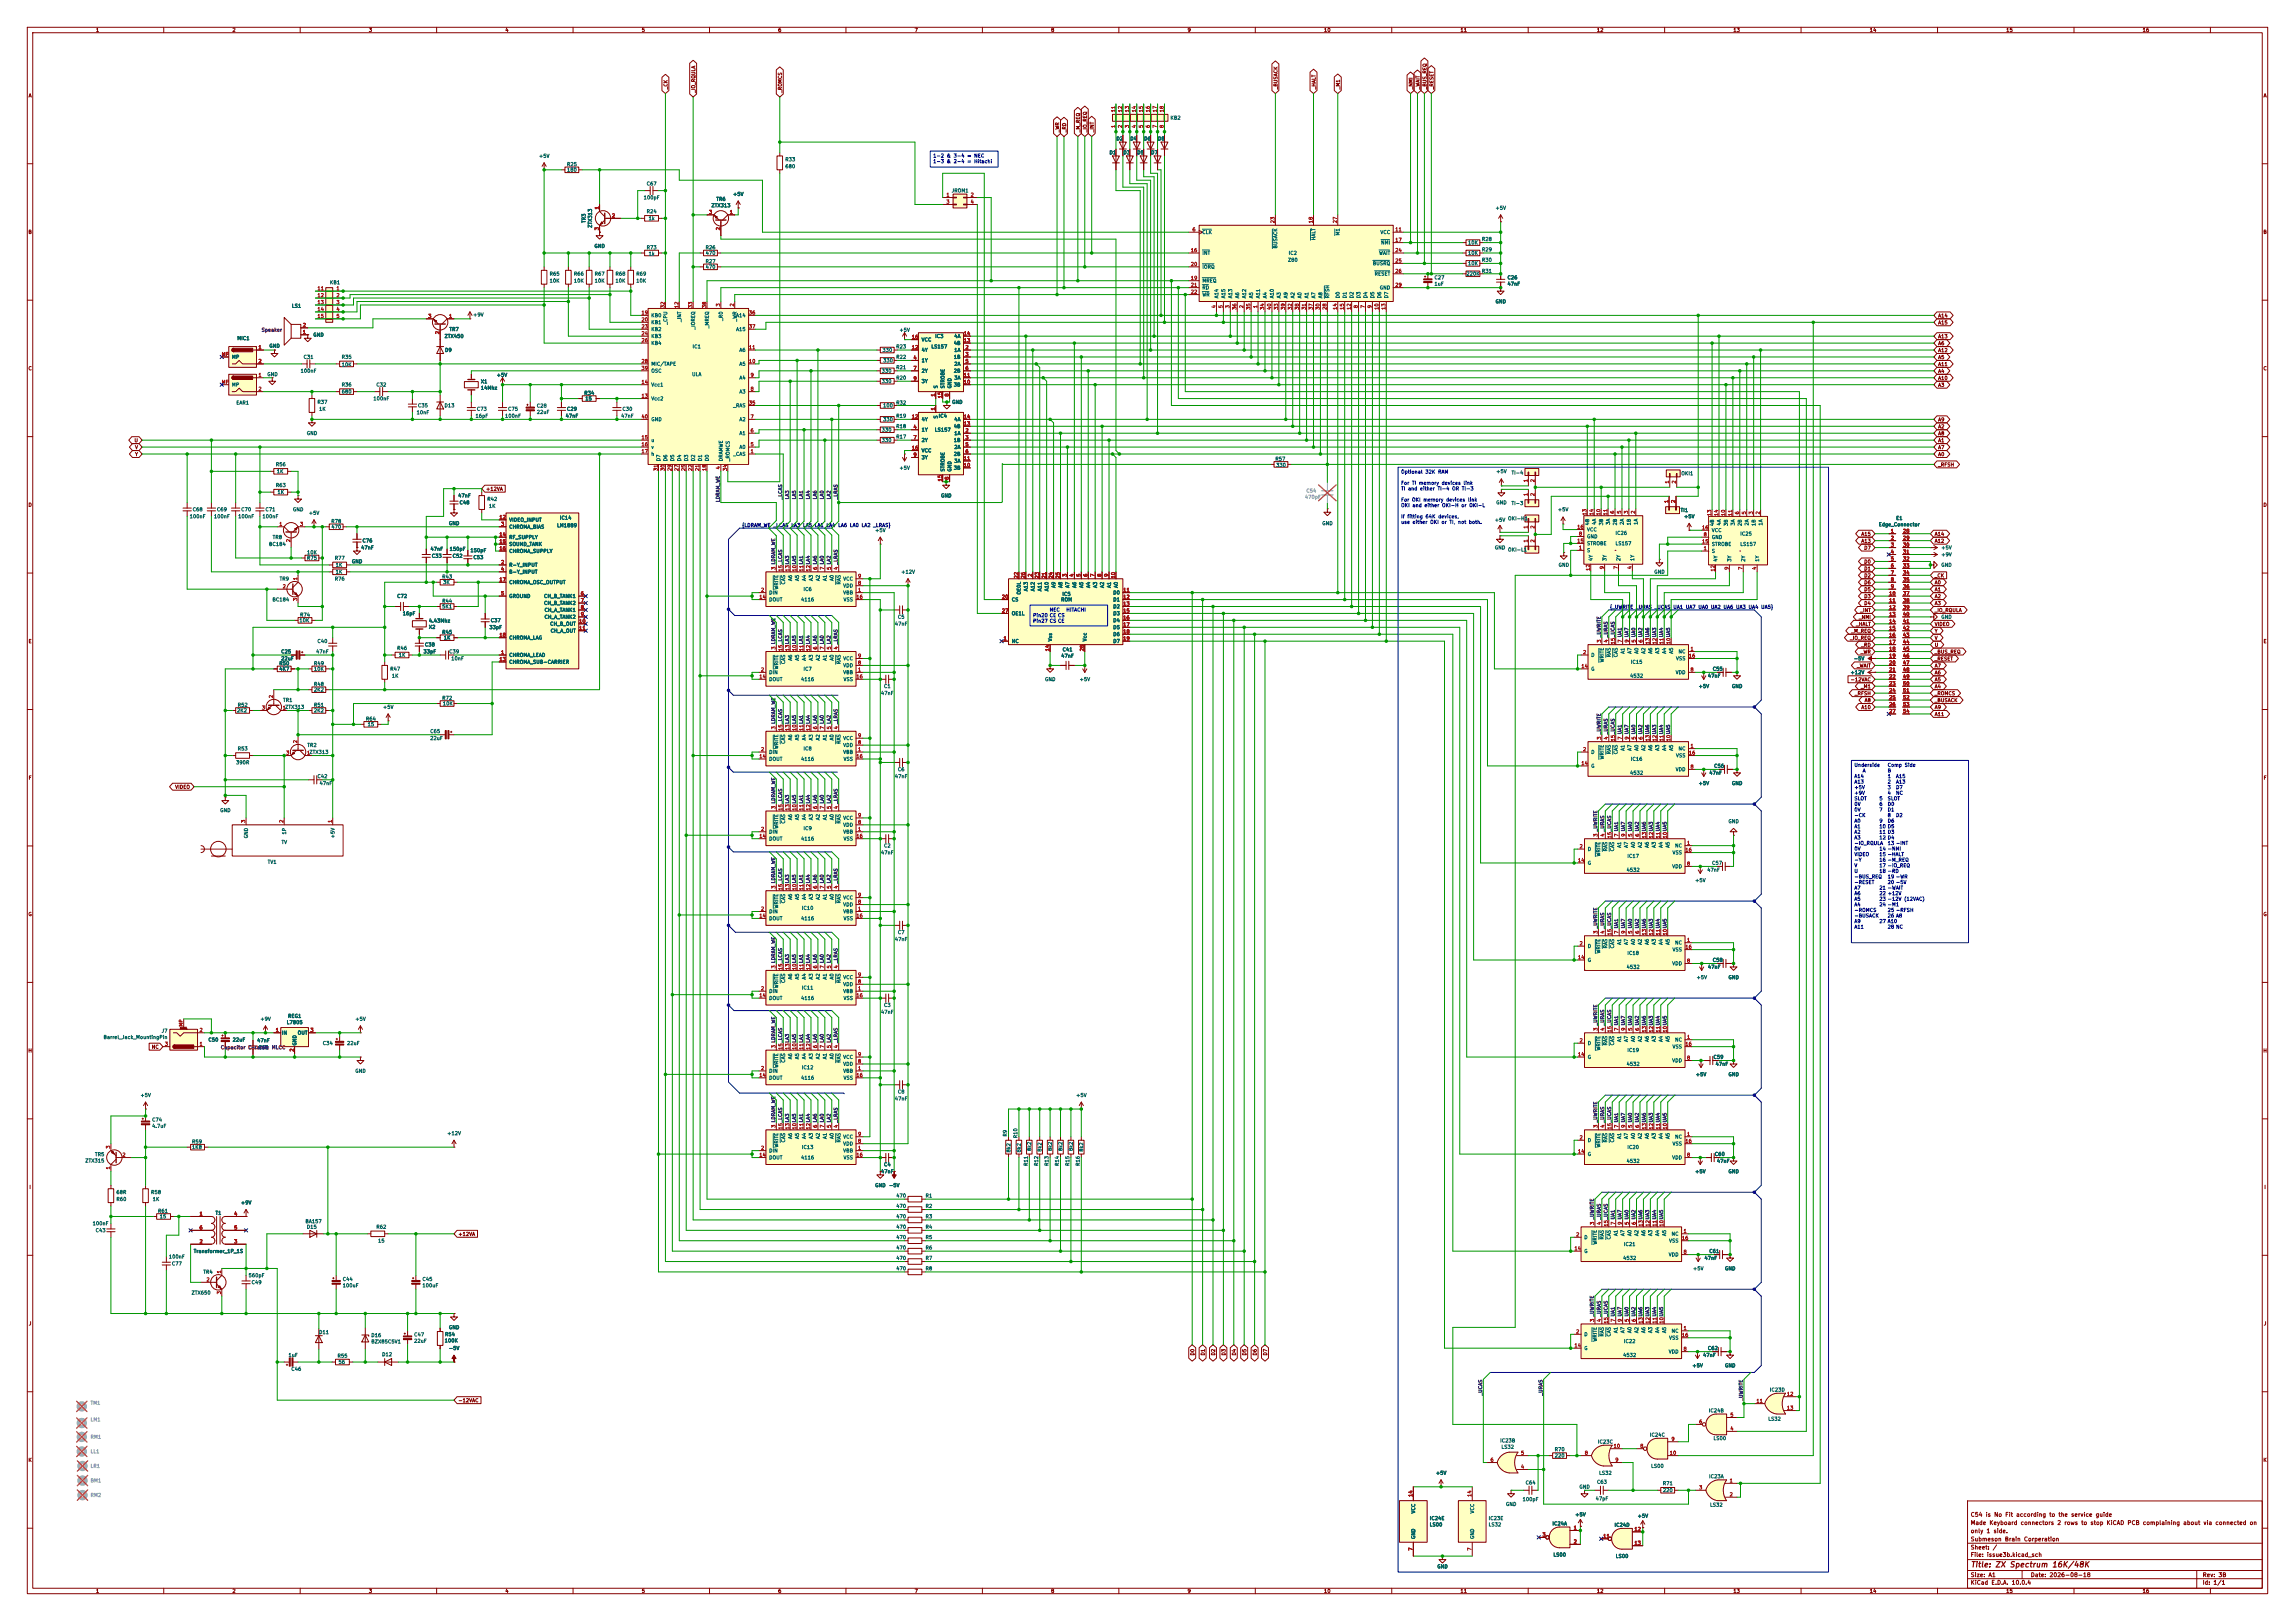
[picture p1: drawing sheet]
<svg xmlns="http://www.w3.org/2000/svg" width="841mm" height="594mm" viewBox="0 0 841 594" stroke-linecap="round" stroke-linejoin="round" font-family="sans-serif">
<defs><g id="words">
<text font-size="2" fill="#840000" x="722" y="574.8">Title: ZX Spectrum 16K/48K</text>
<g font-size="1.5" fill="#840000">
<text x="722" y="556.2">C54 is No Fit according to the service guide</text>
<text x="722" y="562.2">only 1 side.</text>
<text x="722" y="559.2">Made Keyboard connectors 2 rows to stop KiCAD PCB complaining about via connected on</text>
<text x="722" y="568.2">Sheet: /</text>
<text x="722" y="565.2">Submeson Brain Corperation</text>
<text x="722" y="570.9">File: issue3b.kicad_sch</text>
<text x="722" y="581.1">KiCad E.D.A. 10.0.4</text>
<text x="722" y="578.3">Size: A1</text>
<text x="744" y="578.3">Date: 2026-08-18</text>
<text x="807" y="578.3">Rev: 3B</text>
<text x="807" y="581.1">Id: 1/1</text>
</g>
<g font-size="1.3" fill="#840000">
<text x="35" y="12">1</text>
<text x="85" y="12">2</text>
<text x="135" y="12">3</text>
<text x="185" y="12">4</text>
<text x="235" y="12">5</text>
<text x="285" y="12">6</text>
<text x="335" y="12">7</text>
<text x="385" y="12">8</text>
<text x="435" y="12">9</text>
<text x="485" y="12">10</text>
<text x="535" y="12">11</text>
<text x="585" y="12">12</text>
<text x="635" y="12">13</text>
<text x="685" y="12">14</text>
<text x="735" y="12">15</text>
<text x="785" y="12">16</text>
<text x="10.3" y="36">A</text>
<text x="244.9" y="32.9" transform="rotate(-90 244.9 32.9)">_CK</text>
<text x="255.1" y="34.1" transform="rotate(-90 255.1 34.1)">_IO_RQULA</text>
<text x="286.8" y="34.1" transform="rotate(-90 286.8 34.1)">_ROMCS</text>
<text x="468.4" y="32.9" transform="rotate(-90 468.4 32.9)">_BUSACK</text>
<text x="482.4" y="32.9" transform="rotate(-90 482.4 32.9)">_HALT</text>
<text x="491.3" y="32.9" transform="rotate(-90 491.3 32.9)">_M1</text>
<text x="518" y="32.9" transform="rotate(-90 518 32.9)">_NMI</text>
<text x="520.5" y="32.9" transform="rotate(-90 520.5 32.9)">_WAIT</text>
<text x="523" y="32.9" transform="rotate(-90 523 32.9)">_BUS_REQ</text>
<text x="525.6" y="32.9" transform="rotate(-90 525.6 32.9)">_RESET</text>
<text x="829.3" y="36">A</text>
<text x="388.4" y="48.6" transform="rotate(-90 388.4 48.6)">_WR</text>
<text x="391" y="48.6" transform="rotate(-90 391 48.6)">_RD</text>
<text x="396" y="48.6" transform="rotate(-90 396 48.6)">_M_REQ</text>
<text x="398.6" y="48.6" transform="rotate(-90 398.6 48.6)">_IO_REQ</text>
<text x="401.1" y="48.6" transform="rotate(-90 401.1 48.6)">_INT</text>
<text x="10.3" y="86">B</text>
<text x="829.2" y="86">B</text>
<text x="710.1" y="116.6">A14</text>
<text x="710.1" y="119.2">A15</text>
<text x="710.1" y="124.3">A13</text>
<text x="710.1" y="126.8">A6</text>
<text x="710.1" y="129.3">A12</text>
<text x="710.1" y="131.9">A5</text>
<text x="10.3" y="136">C</text>
<text x="710.1" y="134.4">A11</text>
<text x="710.1" y="137">A4</text>
<text x="829.2" y="136">C</text>
<text x="710.1" y="142">A3</text>
<text x="710.1" y="139.5">A10</text>
<text x="710.1" y="154.7">A9</text>
<text x="710.1" y="157.3">A2</text>
<text x="710.1" y="159.8">A8</text>
<text x="49.1" y="162.4">U</text>
<text x="49.3" y="164.9">V</text>
<text x="49.3" y="167.4">Y</text>
<text x="710.1" y="162.4">A1</text>
<text x="710.1" y="164.9">A7</text>
<text x="710.1" y="167.4">A0</text>
<text x="710.1" y="171.2">_RFSH</text>
<text x="10.3" y="186">D</text>
<text x="178" y="180.1">+12VA</text>
<text x="829.2" y="186">D</text>
<text x="681.9" y="196.6">A15</text>
<text x="708.8" y="196.6">A14</text>
<text x="681.9" y="199.2">A13</text>
<text x="683" y="201.7">D7</text>
<text x="708.8" y="199.2">A12</text>
<text x="683" y="209.3">D1</text>
<text x="683" y="206.8">D0</text>
<text x="683" y="214.4">D6</text>
<text x="683" y="211.9">D2</text>
<text x="708.8" y="211.9">_CK</text>
<text x="708.8" y="214.4">A0</text>
<text x="683" y="217">D5</text>
<text x="683" y="219.5">D3</text>
<text x="708.8" y="219.5">A2</text>
<text x="708.8" y="217">A1</text>
<text x="681.1" y="227.1">_NMI</text>
<text x="681.6" y="224.6">_INT</text>
<text x="683" y="222">D4</text>
<text x="708.8" y="222">A3</text>
<text x="708.8" y="224.6">_IO_RQULA</text>
<text x="678.3" y="232.2">_M_REQ</text>
<text x="680.1" y="229.7">_HALT</text>
<text x="708.8" y="232.2">Y</text>
<text x="708.8" y="229.7">VIDEO</text>
<text x="10.3" y="236">E</text>
<text x="677.8" y="234.7">_IO_REQ</text>
<text x="681.7" y="239.8">_WR</text>
<text x="681.9" y="237.3">_RD</text>
<text x="708.8" y="239.8">_BUS_REQ</text>
<text x="708.8" y="234.7">V</text>
<text x="708.8" y="237.3">U</text>
<text x="829.3" y="236">E</text>
<text x="680.4" y="244.9">_WAIT</text>
<text x="708.8" y="244.9">A7</text>
<text x="708.8" y="242.4">_RESET</text>
<text x="678" y="250">-12VAC</text>
<text x="708.8" y="247.4">A6</text>
<text x="708.8" y="250">A5</text>
<text x="679.6" y="255.1">_RFSH</text>
<text x="681.8" y="252.5">_M1</text>
<text x="683.1" y="257.6">A8</text>
<text x="708.8" y="252.5">A4</text>
<text x="708.8" y="257.6">_BUSACK</text>
<text x="708.8" y="255.1">_ROMCS</text>
<text x="681.9" y="260.1">A10</text>
<text x="708.8" y="262.7">A11</text>
<text x="708.8" y="260.1">A9</text>
<text x="10.3" y="286">F</text>
<text x="829.3" y="286">F</text>
<text x="64" y="289.4">VIDEO</text>
<text x="10.3" y="336">G</text>
<text x="829.2" y="336">G</text>
<text x="10.2" y="386">H</text>
<text x="55.5" y="384.6">NC</text>
<text x="829.2" y="386">H</text>
<text x="10.6" y="436">I</text>
<text x="829.6" y="436">I</text>
<text x="167.8" y="453.2">+12VA</text>
<text x="10.4" y="486">J</text>
<text x="829.4" y="486">J</text>
<text x="437.9" y="496.9" transform="rotate(-90 437.9 496.9)">D0</text>
<text x="441.8" y="496.9" transform="rotate(-90 441.8 496.9)">D1</text>
<text x="445.6" y="496.9" transform="rotate(-90 445.6 496.9)">D2</text>
<text x="449.4" y="496.9" transform="rotate(-90 449.4 496.9)">D3</text>
<text x="453.2" y="496.9" transform="rotate(-90 453.2 496.9)">D4</text>
<text x="457" y="496.9" transform="rotate(-90 457 496.9)">D5</text>
<text x="460.8" y="496.9" transform="rotate(-90 460.8 496.9)">D6</text>
<text x="464.6" y="496.9" transform="rotate(-90 464.6 496.9)">D7</text>
<text x="167.8" y="514.1">-12VAC</text>
<text x="10.3" y="536">K</text>
<text x="829.2" y="536">K</text>
<text x="35" y="584">1</text>
<text x="85" y="584">2</text>
<text x="135" y="584">3</text>
<text x="185" y="584">4</text>
<text x="235" y="584">5</text>
<text x="285" y="584">6</text>
<text x="335" y="584">7</text>
<text x="385" y="584">8</text>
<text x="435" y="584">9</text>
<text x="485" y="584">10</text>
<text x="535" y="584">11</text>
<text x="585" y="584">12</text>
<text x="635" y="584">13</text>
<text x="685" y="584">14</text>
<text x="735" y="584">15</text>
<text x="785" y="584">16</text>
</g>
<g font-size="1.3" fill="#a90000">
<text x="408.9" y="41.3" transform="rotate(-90 408.9 41.3)">11</text>
<text x="411.5" y="41.3" transform="rotate(-90 411.5 41.3)">12</text>
<text x="414" y="41.3" transform="rotate(-90 414 41.3)">13</text>
<text x="416.5" y="41.3" transform="rotate(-90 416.5 41.3)">14</text>
<text x="419.1" y="41.3" transform="rotate(-90 419.1 41.3)">15</text>
<text x="421.6" y="41.3" transform="rotate(-90 421.6 41.3)">16</text>
<text x="424.2" y="41.3" transform="rotate(-90 424.2 41.3)">17</text>
<text x="426.7" y="41.3" transform="rotate(-90 426.7 41.3)">18</text>
<text x="408.9" y="47.1" transform="rotate(-90 408.9 47.1)">1</text>
<text x="411.5" y="47.1" transform="rotate(-90 411.5 47.1)">2</text>
<text x="414" y="47.1" transform="rotate(-90 414 47.1)">3</text>
<text x="416.5" y="47.1" transform="rotate(-90 416.5 47.1)">4</text>
<text x="419.1" y="47.1" transform="rotate(-90 419.1 47.1)">5</text>
<text x="421.6" y="47.1" transform="rotate(-90 421.6 47.1)">6</text>
<text x="424.2" y="47.1" transform="rotate(-90 424.2 47.1)">7</text>
<text x="426.7" y="47.1" transform="rotate(-90 426.7 47.1)">8</text>
<text x="219.7" y="76.9" transform="rotate(-90 219.7 76.9)">1</text>
<text x="346.6" y="72.4">1</text>
<text x="346.6" y="74.9">3</text>
<text x="355.5" y="72.4">2</text>
<text x="355.5" y="74.9">4</text>
<text x="224.1" y="80">2</text>
<text x="259.6" y="78.7">3</text>
<text x="267.3" y="78.7">1</text>
<text x="467.3" y="82" transform="rotate(-90 467.3 82)">23</text>
<text x="481.3" y="82" transform="rotate(-90 481.3 82)">18</text>
<text x="490.2" y="82" transform="rotate(-90 490.2 82)">27</text>
<text x="219.7" y="84.5" transform="rotate(-90 219.7 84.5)">3</text>
<text x="264.1" y="84.5" transform="rotate(-90 264.1 84.5)">2</text>
<text x="436.8" y="85.1">6</text>
<text x="511.1" y="85.1">11</text>
<text x="511.1" y="88.9">17</text>
<text x="436.2" y="92.7">16</text>
<text x="511.1" y="92.7">24</text>
<text x="436.2" y="97.8">20</text>
<text x="511.1" y="96.5">25</text>
<text x="511.1" y="100.3">26</text>
<text x="116.2" y="106.7">11</text>
<text x="123.1" y="106.7">1</text>
<text x="436.2" y="102.8">19</text>
<text x="436.2" y="105.4">21</text>
<text x="436.2" y="107.9">22</text>
<text x="511.1" y="105.4">29</text>
<text x="116.2" y="109.2">12</text>
<text x="116.2" y="111.7">13</text>
<text x="123.1" y="109.2">2</text>
<text x="123.1" y="111.7">3</text>
<text x="243.8" y="113.1" transform="rotate(-90 243.8 113.1)">32</text>
<text x="248.9" y="113.1" transform="rotate(-90 248.9 113.1)">12</text>
<text x="254" y="113.1" transform="rotate(-90 254 113.1)">33</text>
<text x="259.1" y="113.1" transform="rotate(-90 259.1 113.1)">38</text>
<text x="264.1" y="112.5" transform="rotate(-90 264.1 112.5)">3</text>
<text x="269.2" y="112.5" transform="rotate(-90 269.2 112.5)">2</text>
<text x="445.7" y="113.1" transform="rotate(-90 445.7 113.1)">4</text>
<text x="448.3" y="113.1" transform="rotate(-90 448.3 113.1)">5</text>
<text x="450.8" y="113.1" transform="rotate(-90 450.8 113.1)">3</text>
<text x="453.4" y="113.7" transform="rotate(-90 453.4 113.7)">36</text>
<text x="455.9" y="113.1" transform="rotate(-90 455.9 113.1)">2</text>
<text x="458.4" y="113.7" transform="rotate(-90 458.4 113.7)">35</text>
<text x="461" y="113.1" transform="rotate(-90 461 113.1)">1</text>
<text x="463.5" y="113.7" transform="rotate(-90 463.5 113.7)">34</text>
<text x="466.1" y="113.7" transform="rotate(-90 466.1 113.7)">40</text>
<text x="468.6" y="113.7" transform="rotate(-90 468.6 113.7)">33</text>
<text x="471.1" y="113.7" transform="rotate(-90 471.1 113.7)">39</text>
<text x="473.7" y="113.7" transform="rotate(-90 473.7 113.7)">32</text>
<text x="476.2" y="113.7" transform="rotate(-90 476.2 113.7)">38</text>
<text x="478.8" y="113.7" transform="rotate(-90 478.8 113.7)">31</text>
<text x="481.3" y="113.7" transform="rotate(-90 481.3 113.7)">37</text>
<text x="483.8" y="113.7" transform="rotate(-90 483.8 113.7)">30</text>
<text x="486.4" y="113.7" transform="rotate(-90 486.4 113.7)">28</text>
<text x="490.2" y="113.7" transform="rotate(-90 490.2 113.7)">14</text>
<text x="492.7" y="113.7" transform="rotate(-90 492.7 113.7)">15</text>
<text x="495.3" y="113.7" transform="rotate(-90 495.3 113.7)">12</text>
<text x="497.8" y="113.1" transform="rotate(-90 497.8 113.1)">8</text>
<text x="500.4" y="113.1" transform="rotate(-90 500.4 113.1)">7</text>
<text x="502.9" y="113.1" transform="rotate(-90 502.9 113.1)">9</text>
<text x="505.4" y="113.7" transform="rotate(-90 505.4 113.7)">10</text>
<text x="508" y="113.7" transform="rotate(-90 508 113.7)">13</text>
<text x="116.2" y="114.3">14</text>
<text x="116.2" y="116.8">15</text>
<text x="123.1" y="114.3">4</text>
<text x="123.1" y="116.8">5</text>
<text x="156.8" y="116.8">3</text>
<text x="164.4" y="116.8">1</text>
<text x="234.9" y="115.5">19</text>
<text x="234.9" y="118.1">20</text>
<text x="274.3" y="115.5">36</text>
<text x="110.8" y="122.7">1</text>
<text x="110.8" y="120.1">2</text>
<text x="161.3" y="122.6" transform="rotate(-90 161.3 122.6)">2</text>
<text x="234.9" y="120.6">23</text>
<text x="234.9" y="123.2">24</text>
<text x="234.9" y="125.7">26</text>
<text x="274.3" y="120.6">37</text>
<text x="334" y="124.4">16</text>
<text x="353" y="125.7">13</text>
<text x="353" y="123.2">14</text>
<text x="81.1" y="130.8">MP</text>
<text x="94.5" y="128.2">1</text>
<text x="274.3" y="128.2">11</text>
<text x="334" y="128.2">12</text>
<text x="353.6" y="128.2">2</text>
<text x="353.6" y="130.8">3</text>
<text x="94.5" y="133.3">2</text>
<text x="234.9" y="133.3">28</text>
<text x="234.9" y="135.9">39</text>
<text x="274.3" y="133.3">10</text>
<text x="334.6" y="132.1">4</text>
<text x="334.6" y="135.9">7</text>
<text x="353.6" y="133.3">5</text>
<text x="353.6" y="135.9">6</text>
<text x="81.1" y="140.9">MP</text>
<text x="94.5" y="138.4">1</text>
<text x="94.5" y="143.5">2</text>
<text x="234.9" y="140.9">14</text>
<text x="274.9" y="143.5">8</text>
<text x="274.9" y="138.4">9</text>
<text x="334.6" y="139.7">9</text>
<text x="353" y="140.9">10</text>
<text x="353" y="138.4">11</text>
<text x="234.9" y="146">13</text>
<text x="274.3" y="148.6">35</text>
<text x="342.9" y="145.5" transform="rotate(-90 342.9 145.5)">1</text>
<text x="345.4" y="146.1" transform="rotate(-90 345.4 146.1)">15</text>
<text x="348" y="145.5" transform="rotate(-90 348 145.5)">8</text>
<text x="234.9" y="153.6">40</text>
<text x="274.9" y="153.6">7</text>
<text x="334" y="153.6">12</text>
<text x="342.9" y="150.6" transform="rotate(-90 342.9 150.6)">1</text>
<text x="353" y="153.6">14</text>
<text x="234.9" y="161.3">15</text>
<text x="274.9" y="158.7">6</text>
<text x="334.6" y="157.5">4</text>
<text x="334.6" y="161.3">7</text>
<text x="353" y="156.2">13</text>
<text x="353.6" y="158.7">2</text>
<text x="353.6" y="161.3">3</text>
<text x="234.9" y="163.8">16</text>
<text x="234.9" y="166.3">17</text>
<text x="274.9" y="166.3">1</text>
<text x="274.9" y="163.8">5</text>
<text x="334" y="165.1">16</text>
<text x="334.6" y="167.6">9</text>
<text x="353.6" y="163.8">5</text>
<text x="353.6" y="166.3">6</text>
<text x="241.3" y="172.8" transform="rotate(-90 241.3 172.8)">31</text>
<text x="243.8" y="172.8" transform="rotate(-90 243.8 172.8)">30</text>
<text x="246.4" y="172.8" transform="rotate(-90 246.4 172.8)">29</text>
<text x="248.9" y="172.8" transform="rotate(-90 248.9 172.8)">27</text>
<text x="251.4" y="172.8" transform="rotate(-90 251.4 172.8)">25</text>
<text x="254" y="172.8" transform="rotate(-90 254 172.8)">22</text>
<text x="256.5" y="172.8" transform="rotate(-90 256.5 172.8)">21</text>
<text x="259.1" y="172.8" transform="rotate(-90 259.1 172.8)">18</text>
<text x="264.1" y="172.2" transform="rotate(-90 264.1 172.2)">4</text>
<text x="266.7" y="172.8" transform="rotate(-90 266.7 172.8)">34</text>
<text x="353" y="171.4">10</text>
<text x="353" y="168.9">11</text>
<text x="345.4" y="176.6" transform="rotate(-90 345.4 176.6)">15</text>
<text x="348" y="176" transform="rotate(-90 348 176)">8</text>
<text x="560" y="176.9" transform="rotate(-90 560 176.9)">1</text>
<text x="562.6" y="176.9" transform="rotate(-90 562.6 176.9)">2</text>
<text x="611.9" y="177.4" transform="rotate(-90 611.9 177.4)">1</text>
<text x="614.4" y="177.4" transform="rotate(-90 614.4 177.4)">2</text>
<text x="560" y="181.9" transform="rotate(-90 560 181.9)">1</text>
<text x="562.6" y="181.9" transform="rotate(-90 562.6 181.9)">2</text>
<text x="611.6" y="184.5" transform="rotate(-90 611.6 184.5)">1</text>
<text x="614.1" y="184.5" transform="rotate(-90 614.1 184.5)">2</text>
<text x="182.8" y="190.5">12</text>
<text x="581.6" y="189" transform="rotate(-90 581.6 189)">13</text>
<text x="584.2" y="189" transform="rotate(-90 584.2 189)">14</text>
<text x="586.7" y="189" transform="rotate(-90 586.7 189)">10</text>
<text x="589.3" y="189" transform="rotate(-90 589.3 189)">11</text>
<text x="591.8" y="188.4" transform="rotate(-90 591.8 188.4)">6</text>
<text x="594.3" y="188.4" transform="rotate(-90 594.3 188.4)">5</text>
<text x="596.9" y="188.4" transform="rotate(-90 596.9 188.4)">3</text>
<text x="599.4" y="188.4" transform="rotate(-90 599.4 188.4)">2</text>
<text x="627.4" y="189.3" transform="rotate(-90 627.4 189.3)">13</text>
<text x="629.9" y="189.3" transform="rotate(-90 629.9 189.3)">14</text>
<text x="632.4" y="189.3" transform="rotate(-90 632.4 189.3)">10</text>
<text x="635" y="189.3" transform="rotate(-90 635 189.3)">11</text>
<text x="637.5" y="188.7" transform="rotate(-90 637.5 188.7)">6</text>
<text x="640.1" y="188.7" transform="rotate(-90 640.1 188.7)">5</text>
<text x="642.6" y="188.7" transform="rotate(-90 642.6 188.7)">3</text>
<text x="645.1" y="188.7" transform="rotate(-90 645.1 188.7)">2</text>
<text x="102.2" y="193">1</text>
<text x="109.8" y="193">3</text>
<text x="182.8" y="196.8">14</text>
<text x="183.4" y="193">3</text>
<text x="560" y="193.9" transform="rotate(-90 560 193.9)">1</text>
<text x="562.6" y="193.9" transform="rotate(-90 562.6 193.9)">2</text>
<text x="577.8" y="194">16</text>
<text x="578.4" y="196.6">8</text>
<text x="623.5" y="194.3">16</text>
<text x="624.1" y="196.8">8</text>
<text x="692.7" y="195.6">1</text>
<text x="697.2" y="195.6">28</text>
<text x="106.7" y="198.8" transform="rotate(-90 106.7 198.8)">2</text>
<text x="182.8" y="199.4">15</text>
<text x="182.8" y="201.9">16</text>
<text x="560" y="199" transform="rotate(-90 560 199)">1</text>
<text x="562.6" y="199" transform="rotate(-90 562.6 199)">2</text>
<text x="577.8" y="199.1">15</text>
<text x="578.4" y="201.6">1</text>
<text x="623.5" y="199.4">15</text>
<text x="624.1" y="201.9">1</text>
<text x="692.7" y="198.1">2</text>
<text x="692.7" y="200.6">3</text>
<text x="692.7" y="203.2">4</text>
<text x="697.2" y="198.1">29</text>
<text x="697.2" y="200.6">30</text>
<text x="697.2" y="203.2">31</text>
<text x="183.4" y="207">2</text>
<text x="183.4" y="209.5">4</text>
<text x="284.5" y="209" transform="rotate(-90 284.5 209)">3 LDRAM_WE</text>
<text x="287" y="209.6" transform="rotate(-90 287 209.6)">15_LCAS</text>
<text x="289.5" y="209.6" transform="rotate(-90 289.5 209.6)">13LA3</text>
<text x="292.1" y="209.6" transform="rotate(-90 292.1 209.6)">10LA5</text>
<text x="294.6" y="209.6" transform="rotate(-90 294.6 209.6)">11LA1</text>
<text x="297.2" y="209.6" transform="rotate(-90 297.2 209.6)">12LA4</text>
<text x="299.7" y="209" transform="rotate(-90 299.7 209)">6 LA6</text>
<text x="302.2" y="209" transform="rotate(-90 302.2 209)">7 LA0</text>
<text x="304.8" y="209" transform="rotate(-90 304.8 209)">5 LA2</text>
<text x="307.3" y="209" transform="rotate(-90 307.3 209)">4 _LRAS</text>
<text x="582.9" y="209.3" transform="rotate(-90 582.9 209.3)">12</text>
<text x="588" y="208.7" transform="rotate(-90 588 208.7)">9</text>
<text x="593.1" y="208.7" transform="rotate(-90 593.1 208.7)">7</text>
<text x="598.1" y="208.7" transform="rotate(-90 598.1 208.7)">4</text>
<text x="628.6" y="209.6" transform="rotate(-90 628.6 209.6)">12</text>
<text x="633.7" y="209" transform="rotate(-90 633.7 209)">9</text>
<text x="638.8" y="209" transform="rotate(-90 638.8 209)">7</text>
<text x="643.9" y="209" transform="rotate(-90 643.9 209)">4</text>
<text x="692.7" y="205.7">5</text>
<text x="692.7" y="208.3">6</text>
<text x="697.2" y="205.7">32</text>
<text x="697.2" y="208.3">33</text>
<text x="103.4" y="215.9">2</text>
<text x="109.2" y="212.8" transform="rotate(-90 109.2 212.8)">1</text>
<text x="182.8" y="213.3">17</text>
<text x="314.3" y="214.6">8</text>
<text x="314.3" y="212.1">9</text>
<text x="373.4" y="212.1" transform="rotate(-90 373.4 212.1)">22</text>
<text x="375.9" y="212.1" transform="rotate(-90 375.9 212.1)">26</text>
<text x="378.4" y="211.5" transform="rotate(-90 378.4 211.5)">2</text>
<text x="381" y="212.1" transform="rotate(-90 381 212.1)">23</text>
<text x="383.5" y="212.1" transform="rotate(-90 383.5 212.1)">21</text>
<text x="386.1" y="212.1" transform="rotate(-90 386.1 212.1)">24</text>
<text x="388.6" y="212.1" transform="rotate(-90 388.6 212.1)">25</text>
<text x="391.1" y="211.5" transform="rotate(-90 391.1 211.5)">3</text>
<text x="393.7" y="211.5" transform="rotate(-90 393.7 211.5)">4</text>
<text x="396.2" y="211.5" transform="rotate(-90 396.2 211.5)">5</text>
<text x="398.8" y="211.5" transform="rotate(-90 398.8 211.5)">6</text>
<text x="401.3" y="211.5" transform="rotate(-90 401.3 211.5)">7</text>
<text x="403.8" y="211.5" transform="rotate(-90 403.8 211.5)">8</text>
<text x="406.4" y="211.5" transform="rotate(-90 406.4 211.5)">9</text>
<text x="408.9" y="212.1" transform="rotate(-90 408.9 212.1)">10</text>
<text x="692.7" y="210.8">7</text>
<text x="692.7" y="213.3">8</text>
<text x="692.7" y="215.9">9</text>
<text x="697.2" y="210.8">34</text>
<text x="697.2" y="213.3">35</text>
<text x="697.2" y="215.9">36</text>
<text x="109.2" y="220.4" transform="rotate(-90 109.2 220.4)">3</text>
<text x="183.4" y="218.4">5</text>
<text x="212.7" y="218.4">6</text>
<text x="212.7" y="221">7</text>
<text x="278.1" y="219.7">14</text>
<text x="278.7" y="217.1">2</text>
<text x="313.6" y="219.7">16</text>
<text x="314.3" y="217.1">1</text>
<text x="367" y="219.7">20</text>
<text x="411.4" y="217.1">11</text>
<text x="411.4" y="219.7">12</text>
<text x="692.1" y="218.4">10</text>
<text x="692.1" y="221">11</text>
<text x="697.2" y="218.4">37</text>
<text x="697.2" y="221">38</text>
<text x="212.7" y="223.5">8</text>
<text x="212.7" y="226">9</text>
<text x="367" y="224.8">27</text>
<text x="411.4" y="222.2">13</text>
<text x="411.4" y="224.8">15</text>
<text x="411.4" y="227.3">16</text>
<text x="692.1" y="223.5">12</text>
<text x="692.1" y="226">13</text>
<text x="697.2" y="223.5">39</text>
<text x="697.2" y="226">40</text>
<text x="182.8" y="233.7">18</text>
<text x="212" y="228.6">10</text>
<text x="212" y="231.1">11</text>
<text x="411.4" y="229.8">17</text>
<text x="411.4" y="232.4">18</text>
<text x="692.1" y="228.6">14</text>
<text x="692.1" y="231.1">15</text>
<text x="692.1" y="233.7">16</text>
<text x="697.2" y="228.6">41</text>
<text x="697.2" y="231.1">42</text>
<text x="697.2" y="233.7">43</text>
<text x="284.5" y="238.2" transform="rotate(-90 284.5 238.2)">3 LDRAM_WE</text>
<text x="287" y="238.8" transform="rotate(-90 287 238.8)">15_LCAS</text>
<text x="289.5" y="238.8" transform="rotate(-90 289.5 238.8)">13LA3</text>
<text x="292.1" y="238.8" transform="rotate(-90 292.1 238.8)">10LA5</text>
<text x="294.6" y="238.8" transform="rotate(-90 294.6 238.8)">11LA1</text>
<text x="297.2" y="238.8" transform="rotate(-90 297.2 238.8)">12LA4</text>
<text x="299.7" y="238.2" transform="rotate(-90 299.7 238.2)">6 LA6</text>
<text x="302.2" y="238.2" transform="rotate(-90 302.2 238.2)">7 LA0</text>
<text x="304.8" y="238.2" transform="rotate(-90 304.8 238.2)">5 LA2</text>
<text x="307.3" y="238.2" transform="rotate(-90 307.3 238.2)">4 _LRAS</text>
<text x="367.6" y="234.9">1</text>
<text x="384.8" y="238.8" transform="rotate(-90 384.8 238.8)">14</text>
<text x="397.5" y="238.8" transform="rotate(-90 397.5 238.8)">28</text>
<text x="411.4" y="234.9">19</text>
<text x="587" y="235.7" transform="rotate(-90 587 235.7)">3 _UWRITE</text>
<text x="589.5" y="235.7" transform="rotate(-90 589.5 235.7)">4 _URAS</text>
<text x="592" y="236.3" transform="rotate(-90 592 236.3)">15_UCAS</text>
<text x="594.6" y="235.7" transform="rotate(-90 594.6 235.7)">7 UA1</text>
<text x="597.1" y="235.7" transform="rotate(-90 597.1 235.7)">9 UA7</text>
<text x="599.7" y="235.7" transform="rotate(-90 599.7 235.7)">5 UA0</text>
<text x="602.2" y="235.7" transform="rotate(-90 602.2 235.7)">6 UA2</text>
<text x="604.7" y="236.3" transform="rotate(-90 604.7 236.3)">13UA6</text>
<text x="607.3" y="236.3" transform="rotate(-90 607.3 236.3)">12UA3</text>
<text x="609.8" y="236.3" transform="rotate(-90 609.8 236.3)">11UA4</text>
<text x="612.4" y="236.3" transform="rotate(-90 612.4 236.3)">10UA5</text>
<text x="619.3" y="238.7">1</text>
<text x="692.1" y="236.2">17</text>
<text x="692.1" y="238.7">18</text>
<text x="697.2" y="236.2">44</text>
<text x="697.2" y="238.7">45</text>
<text x="182.8" y="242.5">13</text>
<text x="183.4" y="240">1</text>
<text x="314.3" y="243.8">8</text>
<text x="314.3" y="241.3">9</text>
<text x="579.3" y="245.1">14</text>
<text x="579.9" y="240">2</text>
<text x="618.7" y="241.3">16</text>
<text x="692.1" y="241.3">19</text>
<text x="692.1" y="243.8">20</text>
<text x="697.2" y="241.3">46</text>
<text x="697.2" y="243.8">47</text>
<text x="278.1" y="248.9">14</text>
<text x="278.7" y="246.4">2</text>
<text x="313.6" y="248.9">16</text>
<text x="314.3" y="246.4">1</text>
<text x="619.3" y="246.4">8</text>
<text x="692.1" y="246.4">21</text>
<text x="692.1" y="248.9">22</text>
<text x="692.1" y="251.4">23</text>
<text x="697.2" y="246.4">48</text>
<text x="697.2" y="248.9">49</text>
<text x="697.2" y="251.4">50</text>
<text x="100.3" y="256" transform="rotate(-90 100.3 256)">2</text>
<text x="692.1" y="254">24</text>
<text x="692.1" y="256.5">25</text>
<text x="697.2" y="254">51</text>
<text x="697.2" y="256.5">52</text>
<text x="95.8" y="260.3">3</text>
<text x="103.4" y="260.3">1ZTX313</text>
<text x="692.1" y="259.1">26</text>
<text x="692.1" y="261.6">27</text>
<text x="697.2" y="259.1">53</text>
<text x="697.2" y="261.6">54</text>
<text x="284.5" y="267.4" transform="rotate(-90 284.5 267.4)">3 LDRAM_WE</text>
<text x="287" y="268" transform="rotate(-90 287 268)">15_LCAS</text>
<text x="289.5" y="268" transform="rotate(-90 289.5 268)">13LA3</text>
<text x="292.1" y="268" transform="rotate(-90 292.1 268)">10LA5</text>
<text x="294.6" y="268" transform="rotate(-90 294.6 268)">11LA1</text>
<text x="297.2" y="268" transform="rotate(-90 297.2 268)">12LA4</text>
<text x="299.7" y="267.4" transform="rotate(-90 299.7 267.4)">6 LA6</text>
<text x="302.2" y="267.4" transform="rotate(-90 302.2 267.4)">7 LA0</text>
<text x="304.8" y="267.4" transform="rotate(-90 304.8 267.4)">5 LA2</text>
<text x="307.3" y="267.4" transform="rotate(-90 307.3 267.4)">4 _LRAS</text>
<text x="109.2" y="272.5" transform="rotate(-90 109.2 272.5)">2</text>
<text x="278.7" y="275.6">2</text>
<text x="314.3" y="275.6">1</text>
<text x="314.3" y="273">8</text>
<text x="314.3" y="270.5">9</text>
<text x="579.9" y="275.6">2</text>
<text x="587" y="271.2" transform="rotate(-90 587 271.2)">3 _UWRITE</text>
<text x="589.5" y="271.2" transform="rotate(-90 589.5 271.2)">4 _URAS</text>
<text x="592" y="271.8" transform="rotate(-90 592 271.8)">15_UCAS</text>
<text x="594.6" y="271.2" transform="rotate(-90 594.6 271.2)">7 UA1</text>
<text x="597.1" y="271.2" transform="rotate(-90 597.1 271.2)">9 UA7</text>
<text x="599.7" y="271.2" transform="rotate(-90 599.7 271.2)">5 UA0</text>
<text x="602.2" y="271.2" transform="rotate(-90 602.2 271.2)">6 UA2</text>
<text x="604.7" y="271.8" transform="rotate(-90 604.7 271.8)">13UA6</text>
<text x="607.3" y="271.8" transform="rotate(-90 607.3 271.8)">12UA3</text>
<text x="609.8" y="271.8" transform="rotate(-90 609.8 271.8)">11UA4</text>
<text x="612.4" y="271.8" transform="rotate(-90 612.4 271.8)">10UA5</text>
<text x="619.3" y="274.3">1</text>
<text x="104.7" y="276.8">3</text>
<text x="112.3" y="276.8">1ZTX313</text>
<text x="278.1" y="278.1">14</text>
<text x="313.6" y="278.1">16</text>
<text x="579.3" y="280.6">14</text>
<text x="618.7" y="276.8">16</text>
<text x="619.3" y="281.9">8</text>
<text x="284.5" y="296.6" transform="rotate(-90 284.5 296.6)">3 LDRAM_WE</text>
<text x="287" y="297.2" transform="rotate(-90 287 297.2)">15_LCAS</text>
<text x="289.5" y="297.2" transform="rotate(-90 289.5 297.2)">13LA3</text>
<text x="292.1" y="297.2" transform="rotate(-90 292.1 297.2)">10LA5</text>
<text x="294.6" y="297.2" transform="rotate(-90 294.6 297.2)">11LA1</text>
<text x="297.2" y="297.2" transform="rotate(-90 297.2 297.2)">12LA4</text>
<text x="299.7" y="296.6" transform="rotate(-90 299.7 296.6)">6 LA6</text>
<text x="302.2" y="296.6" transform="rotate(-90 302.2 296.6)">7 LA0</text>
<text x="304.8" y="296.6" transform="rotate(-90 304.8 296.6)">5 LA2</text>
<text x="307.3" y="296.6" transform="rotate(-90 307.3 296.6)">4 _LRAS</text>
<text x="314.3" y="299.7">9</text>
<text x="90.1" y="301.7" transform="rotate(-90 90.1 301.7)">3</text>
<text x="104.1" y="301.7" transform="rotate(-90 104.1 301.7)">2</text>
<text x="121.9" y="301.7" transform="rotate(-90 121.9 301.7)">1</text>
<text x="278.7" y="304.8">2</text>
<text x="314.3" y="304.8">1</text>
<text x="314.3" y="302.2">8</text>
<text x="278.1" y="307.3">14</text>
<text x="313.6" y="307.3">16</text>
<text x="578.7" y="311.1">2</text>
<text x="585.7" y="306.8" transform="rotate(-90 585.7 306.8)">3 _UWRITE</text>
<text x="588.2" y="306.8" transform="rotate(-90 588.2 306.8)">4 _URAS</text>
<text x="590.8" y="307.4" transform="rotate(-90 590.8 307.4)">15_UCAS</text>
<text x="593.3" y="306.8" transform="rotate(-90 593.3 306.8)">7 UA1</text>
<text x="595.9" y="306.8" transform="rotate(-90 595.9 306.8)">9 UA7</text>
<text x="598.4" y="306.8" transform="rotate(-90 598.4 306.8)">5 UA0</text>
<text x="600.9" y="306.8" transform="rotate(-90 600.9 306.8)">6 UA2</text>
<text x="603.5" y="307.4" transform="rotate(-90 603.5 307.4)">13UA6</text>
<text x="606" y="307.4" transform="rotate(-90 606 307.4)">12UA3</text>
<text x="608.6" y="307.4" transform="rotate(-90 608.6 307.4)">11UA4</text>
<text x="611.1" y="307.4" transform="rotate(-90 611.1 307.4)">10UA5</text>
<text x="618" y="309.9">1</text>
<text x="578.1" y="316.2">14</text>
<text x="617.4" y="312.4">16</text>
<text x="618" y="317.5">8</text>
<text x="284.5" y="325.8" transform="rotate(-90 284.5 325.8)">3 LDRAM_WE</text>
<text x="287" y="326.4" transform="rotate(-90 287 326.4)">15_LCAS</text>
<text x="289.5" y="326.4" transform="rotate(-90 289.5 326.4)">13LA3</text>
<text x="292.1" y="326.4" transform="rotate(-90 292.1 326.4)">10LA5</text>
<text x="294.6" y="326.4" transform="rotate(-90 294.6 326.4)">11LA1</text>
<text x="297.2" y="326.4" transform="rotate(-90 297.2 326.4)">12LA4</text>
<text x="299.7" y="325.8" transform="rotate(-90 299.7 325.8)">6 LA6</text>
<text x="302.2" y="325.8" transform="rotate(-90 302.2 325.8)">7 LA0</text>
<text x="304.8" y="325.8" transform="rotate(-90 304.8 325.8)">5 LA2</text>
<text x="307.3" y="325.8" transform="rotate(-90 307.3 325.8)">4 _LRAS</text>
<text x="314.3" y="328.9">9</text>
<text x="278.7" y="334">2</text>
<text x="314.3" y="334">1</text>
<text x="314.3" y="331.4">8</text>
<text x="278.1" y="336.5">14</text>
<text x="313.6" y="336.5">16</text>
<text x="578.7" y="346.7">2</text>
<text x="585.7" y="342.3" transform="rotate(-90 585.7 342.3)">3 _UWRITE</text>
<text x="588.2" y="342.3" transform="rotate(-90 588.2 342.3)">4 _URAS</text>
<text x="590.8" y="342.9" transform="rotate(-90 590.8 342.9)">15_UCAS</text>
<text x="593.3" y="342.3" transform="rotate(-90 593.3 342.3)">7 UA1</text>
<text x="595.9" y="342.3" transform="rotate(-90 595.9 342.3)">9 UA7</text>
<text x="598.4" y="342.3" transform="rotate(-90 598.4 342.3)">5 UA0</text>
<text x="600.9" y="342.3" transform="rotate(-90 600.9 342.3)">6 UA2</text>
<text x="603.5" y="342.9" transform="rotate(-90 603.5 342.9)">13UA6</text>
<text x="606" y="342.9" transform="rotate(-90 606 342.9)">12UA3</text>
<text x="608.6" y="342.9" transform="rotate(-90 608.6 342.9)">11UA4</text>
<text x="611.1" y="342.9" transform="rotate(-90 611.1 342.9)">10UA5</text>
<text x="617.4" y="348">16</text>
<text x="618" y="345.4">1</text>
<text x="578.1" y="351.8">14</text>
<text x="618" y="353">8</text>
<text x="284.5" y="355" transform="rotate(-90 284.5 355)">3 LDRAM_WE</text>
<text x="287" y="355.6" transform="rotate(-90 287 355.6)">15_LCAS</text>
<text x="289.5" y="355.6" transform="rotate(-90 289.5 355.6)">13LA3</text>
<text x="292.1" y="355.6" transform="rotate(-90 292.1 355.6)">10LA5</text>
<text x="294.6" y="355.6" transform="rotate(-90 294.6 355.6)">11LA1</text>
<text x="297.2" y="355.6" transform="rotate(-90 297.2 355.6)">12LA4</text>
<text x="299.7" y="355" transform="rotate(-90 299.7 355)">6 LA6</text>
<text x="302.2" y="355" transform="rotate(-90 302.2 355)">7 LA0</text>
<text x="304.8" y="355" transform="rotate(-90 304.8 355)">5 LA2</text>
<text x="307.3" y="355" transform="rotate(-90 307.3 355)">4 _LRAS</text>
<text x="314.3" y="358.1">9</text>
<text x="278.1" y="365.7">14</text>
<text x="278.7" y="363.2">2</text>
<text x="313.6" y="365.7">16</text>
<text x="314.3" y="363.2">1</text>
<text x="314.3" y="360.7">8</text>
<text x="67.3" y="376.4" transform="rotate(-90 67.3 376.4)">MP</text>
<text x="585.7" y="377.9" transform="rotate(-90 585.7 377.9)">3 _UWRITE</text>
<text x="588.2" y="377.9" transform="rotate(-90 588.2 377.9)">4 _URAS</text>
<text x="593.3" y="377.9" transform="rotate(-90 593.3 377.9)">7 UA1</text>
<text x="595.9" y="377.9" transform="rotate(-90 595.9 377.9)">9 UA7</text>
<text x="598.4" y="377.9" transform="rotate(-90 598.4 377.9)">5 UA0</text>
<text x="600.9" y="377.9" transform="rotate(-90 600.9 377.9)">6 UA2</text>
<text x="60.3" y="383.5">3</text>
<text x="73" y="383.5">1</text>
<text x="73" y="378.4">2</text>
<text x="100.9" y="378.4">1</text>
<text x="113.6" y="378.4">3</text>
<text x="578.7" y="382.2">2</text>
<text x="590.8" y="378.5" transform="rotate(-90 590.8 378.5)">15_UCAS</text>
<text x="603.5" y="378.5" transform="rotate(-90 603.5 378.5)">13UA6</text>
<text x="606" y="378.5" transform="rotate(-90 606 378.5)">12UA3</text>
<text x="608.6" y="378.5" transform="rotate(-90 608.6 378.5)">11UA4</text>
<text x="611.1" y="378.5" transform="rotate(-90 611.1 378.5)">10UA5</text>
<text x="617.4" y="383.5">16</text>
<text x="618" y="381">1</text>
<text x="107.9" y="385.5" transform="rotate(-90 107.9 385.5)">2</text>
<text x="284.5" y="384.2" transform="rotate(-90 284.5 384.2)">3 LDRAM_WE</text>
<text x="287" y="384.9" transform="rotate(-90 287 384.9)">15_LCAS</text>
<text x="289.5" y="384.9" transform="rotate(-90 289.5 384.9)">13LA3</text>
<text x="292.1" y="384.9" transform="rotate(-90 292.1 384.9)">10LA5</text>
<text x="294.6" y="384.9" transform="rotate(-90 294.6 384.9)">11LA1</text>
<text x="297.2" y="384.9" transform="rotate(-90 297.2 384.9)">12LA4</text>
<text x="299.7" y="384.2" transform="rotate(-90 299.7 384.2)">6 LA6</text>
<text x="302.2" y="384.2" transform="rotate(-90 302.2 384.2)">7 LA0</text>
<text x="304.8" y="384.2" transform="rotate(-90 304.8 384.2)">5 LA2</text>
<text x="307.3" y="384.2" transform="rotate(-90 307.3 384.2)">4 _LRAS</text>
<text x="314.3" y="389.9">8</text>
<text x="314.3" y="387.3">9</text>
<text x="578.1" y="387.3">14</text>
<text x="618" y="388.6">8</text>
<text x="278.1" y="394.9">14</text>
<text x="278.7" y="392.4">2</text>
<text x="313.6" y="394.9">16</text>
<text x="314.3" y="392.4">1</text>
<text x="284.5" y="413.5" transform="rotate(-90 284.5 413.5)">3 LDRAM_WE</text>
<text x="299.7" y="413.5" transform="rotate(-90 299.7 413.5)">6 LA6</text>
<text x="302.2" y="413.5" transform="rotate(-90 302.2 413.5)">7 LA0</text>
<text x="304.8" y="413.5" transform="rotate(-90 304.8 413.5)">5 LA2</text>
<text x="307.3" y="413.5" transform="rotate(-90 307.3 413.5)">4 _LRAS</text>
<text x="585.7" y="413.5" transform="rotate(-90 585.7 413.5)">3 _UWRITE</text>
<text x="588.2" y="413.5" transform="rotate(-90 588.2 413.5)">4 _URAS</text>
<text x="593.3" y="413.5" transform="rotate(-90 593.3 413.5)">7 UA1</text>
<text x="595.9" y="413.5" transform="rotate(-90 595.9 413.5)">9 UA7</text>
<text x="598.4" y="413.5" transform="rotate(-90 598.4 413.5)">5 UA0</text>
<text x="600.9" y="413.5" transform="rotate(-90 600.9 413.5)">6 UA2</text>
<text x="287" y="414.1" transform="rotate(-90 287 414.1)">15_LCAS</text>
<text x="289.5" y="414.1" transform="rotate(-90 289.5 414.1)">13LA3</text>
<text x="292.1" y="414.1" transform="rotate(-90 292.1 414.1)">10LA5</text>
<text x="294.6" y="414.1" transform="rotate(-90 294.6 414.1)">11LA1</text>
<text x="297.2" y="414.1" transform="rotate(-90 297.2 414.1)">12LA4</text>
<text x="314.3" y="419.1">8</text>
<text x="314.3" y="416.5">9</text>
<text x="578.7" y="417.8">2</text>
<text x="590.8" y="414.1" transform="rotate(-90 590.8 414.1)">15_UCAS</text>
<text x="603.5" y="414.1" transform="rotate(-90 603.5 414.1)">13UA6</text>
<text x="606" y="414.1" transform="rotate(-90 606 414.1)">12UA3</text>
<text x="608.6" y="414.1" transform="rotate(-90 608.6 414.1)">11UA4</text>
<text x="611.1" y="414.1" transform="rotate(-90 611.1 414.1)">10UA5</text>
<text x="617.4" y="419.1">16</text>
<text x="618" y="416.5">1</text>
<text x="40.6" y="421.1" transform="rotate(-90 40.6 421.1)">3</text>
<text x="44.7" y="424.2">2</text>
<text x="278.1" y="424.2">14</text>
<text x="278.7" y="421.6">2</text>
<text x="313.6" y="424.2">16</text>
<text x="314.3" y="421.6">1</text>
<text x="578.1" y="422.9">14</text>
<text x="618" y="424.2">8</text>
<text x="40.6" y="428.7" transform="rotate(-90 40.6 428.7)">1</text>
<text x="73" y="445.7">1</text>
<text x="85.7" y="445.7">4</text>
<text x="584.4" y="449" transform="rotate(-90 584.4 449)">3 _UWRITE</text>
<text x="587" y="449" transform="rotate(-90 587 449)">4 _URAS</text>
<text x="589.5" y="449.6" transform="rotate(-90 589.5 449.6)">15_UCAS</text>
<text x="592" y="449" transform="rotate(-90 592 449)">7 UA1</text>
<text x="594.6" y="449" transform="rotate(-90 594.6 449)">9 UA7</text>
<text x="597.1" y="449" transform="rotate(-90 597.1 449)">5 UA0</text>
<text x="599.7" y="449" transform="rotate(-90 599.7 449)">6 UA2</text>
<text x="602.2" y="449.6" transform="rotate(-90 602.2 449.6)">13UA6</text>
<text x="604.7" y="449.6" transform="rotate(-90 604.7 449.6)">12UA3</text>
<text x="607.3" y="449.6" transform="rotate(-90 607.3 449.6)">11UA4</text>
<text x="609.8" y="449.6" transform="rotate(-90 609.8 449.6)">10UA5</text>
<text x="73" y="455.9">2</text>
<text x="73" y="450.8">6</text>
<text x="85.7" y="455.9">3</text>
<text x="85.7" y="450.8">5</text>
<text x="577.4" y="453.4">2</text>
<text x="616.2" y="454.6">16</text>
<text x="616.8" y="452.1">1</text>
<text x="576.8" y="458.4">14</text>
<text x="616.8" y="459.7">8</text>
<text x="81.3" y="466.8" transform="rotate(-90 81.3 466.8)">1</text>
<text x="75.5" y="469.9">2</text>
<text x="81.3" y="474.4" transform="rotate(-90 81.3 474.4)">3</text>
<text x="584.4" y="484.6" transform="rotate(-90 584.4 484.6)">3 _UWRITE</text>
<text x="587" y="484.6" transform="rotate(-90 587 484.6)">4 _URAS</text>
<text x="589.5" y="485.2" transform="rotate(-90 589.5 485.2)">15_UCAS</text>
<text x="592" y="484.6" transform="rotate(-90 592 484.6)">7 UA1</text>
<text x="594.6" y="484.6" transform="rotate(-90 594.6 484.6)">9 UA7</text>
<text x="597.1" y="484.6" transform="rotate(-90 597.1 484.6)">5 UA0</text>
<text x="599.7" y="484.6" transform="rotate(-90 599.7 484.6)">6 UA2</text>
<text x="602.2" y="485.2" transform="rotate(-90 602.2 485.2)">13UA6</text>
<text x="604.7" y="485.2" transform="rotate(-90 604.7 485.2)">12UA3</text>
<text x="607.3" y="485.2" transform="rotate(-90 607.3 485.2)">11UA4</text>
<text x="609.8" y="485.2" transform="rotate(-90 609.8 485.2)">10UA5</text>
<text x="577.4" y="488.9">2</text>
<text x="616.2" y="490.2">16</text>
<text x="616.8" y="487.7">1</text>
<text x="576.8" y="494">14</text>
<text x="616.8" y="495.3">8</text>
<text x="643.5" y="514.3">11</text>
<text x="654.6" y="511.8">12</text>
<text x="622.5" y="521.9">6</text>
<text x="633.9" y="519.4">5</text>
<text x="654.6" y="516.9">13</text>
<text x="633.9" y="524.5">4</text>
<text x="557.2" y="533.4">5</text>
<text x="580.6" y="533.4">8</text>
<text x="591.1" y="530.8">10</text>
<text x="600.9" y="530.8">8</text>
<text x="611.7" y="533.4">10</text>
<text x="612.3" y="528.3">9</text>
<text x="546" y="535.9">6</text>
<text x="557.2" y="538.5">4</text>
<text x="591.7" y="535.9">9</text>
<text x="633.7" y="543.5">1</text>
<text x="517.9" y="548.7" transform="rotate(-90 517.9 548.7)">14</text>
<text x="539.5" y="548.7" transform="rotate(-90 539.5 548.7)">14</text>
<text x="622.5" y="546.1">3</text>
<text x="633.7" y="548.6">2</text>
<text x="565.1" y="563.3">3</text>
<text x="576.5" y="560.8">1</text>
<text x="587.3" y="563.9">11</text>
<text x="598.8" y="561.3">12</text>
<text x="517.9" y="568.4" transform="rotate(-90 517.9 568.4)">7</text>
<text x="539.5" y="568.4" transform="rotate(-90 539.5 568.4)">7</text>
<text x="576.5" y="565.9">2</text>
<text x="598.8" y="566.4">13</text>
</g>
<g font-size="1.3" fill="#006464">
<text x="428.8" y="44.2">KB2</text>
<text x="408.9" y="51.8">D2</text>
<text x="414" y="51.8">D4</text>
<text x="419.1" y="51.8">D6</text>
<text x="424.2" y="51.8">D8</text>
<text x="197.4" y="58.1">+5V</text>
<text x="287.6" y="59.4">R33</text>
<text x="406.4" y="56.9">D1</text>
<text x="411.5" y="56.9">D3</text>
<text x="416.6" y="56.9">D5</text>
<text x="421.6" y="56.9">D7</text>
<text x="207.6" y="61.2">R25</text>
<text x="207.6" y="63.2">180</text>
<text x="287.6" y="61.9">680</text>
<text x="236.8" y="68.3">C67</text>
<text x="348.6" y="70.8">JROM1</text>
<text x="235.7" y="73.4">100pF</text>
<text x="260.6" y="76.2">ZTX313</text>
<text x="262.3" y="73.9">TR6</text>
<text x="268.5" y="72.1">+5V</text>
<text x="547.9" y="77.2">+5V</text>
<text x="214.9" y="81.8" transform="rotate(-90 214.9 81.8)">TR3</text>
<text x="217.2" y="83.6" transform="rotate(-90 217.2 83.6)">ZTX313</text>
<text x="236.8" y="78.4">R24</text>
<text x="237.5" y="81">1k</text>
<text x="440.4" y="86.1">CLK</text>
<text x="482.3" y="88.2" transform="rotate(-90 482.3 88.2)">HALT</text>
<text x="491.2" y="86.4" transform="rotate(-90 491.2 86.4)">M1</text>
<text x="505.7" y="86.1">VCC</text>
<text x="505.9" y="89.9">NMI</text>
<text x="537.8" y="89.9">10K</text>
<text x="542.9" y="88.6">R28</text>
<text x="217.7" y="91.1">GND</text>
<text x="236.8" y="91.6">R73</text>
<text x="237.5" y="93.9">1k</text>
<text x="258.4" y="91.6">R26</text>
<text x="258.4" y="93.7">470</text>
<text x="440.4" y="93.7">INT</text>
<text x="468.3" y="91.2" transform="rotate(-90 468.3 91.2)">BUSACK</text>
<text x="472.1" y="93.7">IC2</text>
<text x="505.2" y="93.7">WAIT</text>
<text x="537.8" y="93.7">10K</text>
<text x="542.9" y="92.4">R29</text>
<text x="201.3" y="101.3">R65</text>
<text x="210.1" y="101.3">R66</text>
<text x="217.8" y="101.3">R67</text>
<text x="225.4" y="101.3">R68</text>
<text x="233" y="101.3">R69</text>
<text x="258.4" y="96.7">R27</text>
<text x="258.4" y="98.8">470</text>
<text x="440.4" y="98.8">IORQ</text>
<text x="471.8" y="96.2">Z80</text>
<text x="502.9" y="97.5">BUSRQ</text>
<text x="503.6" y="101.3">RESET</text>
<text x="537.2" y="101.3">220K</text>
<text x="537.8" y="97.5">10K</text>
<text x="542.9" y="96.2">R30</text>
<text x="542.9" y="100.3">R31</text>
<text x="120.8" y="104.5">KB1</text>
<text x="201.3" y="103.8">10K</text>
<text x="210.1" y="103.8">10K</text>
<text x="217.8" y="103.8">10K</text>
<text x="225.4" y="103.8">10K</text>
<text x="233" y="103.8">10K</text>
<text x="440.4" y="103.8">MREQ</text>
<text x="440.4" y="106.4">RD</text>
<text x="505.5" y="106.4">GND</text>
<text x="525.5" y="105">1uF</text>
<text x="525.5" y="102.7">C27</text>
<text x="552.3" y="102.7">C26</text>
<text x="552.3" y="105">47nF</text>
<text x="106.8" y="113.1">LS1</text>
<text x="440.4" y="108.9">WR</text>
<text x="446.7" y="109.5" transform="rotate(-90 446.7 109.5)">A14</text>
<text x="449.3" y="109.5" transform="rotate(-90 449.3 109.5)">A15</text>
<text x="451.8" y="109.5" transform="rotate(-90 451.8 109.5)">A13</text>
<text x="454.4" y="109.5" transform="rotate(-90 454.4 109.5)">A6</text>
<text x="456.9" y="109.5" transform="rotate(-90 456.9 109.5)">A12</text>
<text x="459.4" y="109.5" transform="rotate(-90 459.4 109.5)">A5</text>
<text x="462" y="109.5" transform="rotate(-90 462 109.5)">A11</text>
<text x="464.5" y="109.5" transform="rotate(-90 464.5 109.5)">A4</text>
<text x="467.1" y="109.5" transform="rotate(-90 467.1 109.5)">A10</text>
<text x="469.6" y="109.5" transform="rotate(-90 469.6 109.5)">A3</text>
<text x="472.1" y="109.5" transform="rotate(-90 472.1 109.5)">A9</text>
<text x="474.7" y="109.5" transform="rotate(-90 474.7 109.5)">A2</text>
<text x="477.2" y="109.5" transform="rotate(-90 477.2 109.5)">A0</text>
<text x="479.8" y="109.5" transform="rotate(-90 479.8 109.5)">A1</text>
<text x="482.3" y="109.5" transform="rotate(-90 482.3 109.5)">A7</text>
<text x="484.8" y="109.5" transform="rotate(-90 484.8 109.5)">A8</text>
<text x="487.4" y="109.5" transform="rotate(-90 487.4 109.5)">RFSH</text>
<text x="491.2" y="109.5" transform="rotate(-90 491.2 109.5)">D0</text>
<text x="493.7" y="109.5" transform="rotate(-90 493.7 109.5)">D1</text>
<text x="496.3" y="109.5" transform="rotate(-90 496.3 109.5)">D2</text>
<text x="498.8" y="109.5" transform="rotate(-90 498.8 109.5)">D3</text>
<text x="501.4" y="109.5" transform="rotate(-90 501.4 109.5)">D4</text>
<text x="503.9" y="109.5" transform="rotate(-90 503.9 109.5)">D5</text>
<text x="506.4" y="109.5" transform="rotate(-90 506.4 109.5)">D6</text>
<text x="509" y="109.5" transform="rotate(-90 509 109.5)">D7</text>
<text x="547.9" y="111.5">GND</text>
<text x="173.2" y="116.3">+9V</text>
<text x="238.5" y="116.5">KB0</text>
<text x="238.5" y="119.1">KB1</text>
<text x="244.8" y="119.1" transform="rotate(-90 244.8 119.1)">_CPU</text>
<text x="249.9" y="118.1" transform="rotate(-90 249.9 118.1)">_INT</text>
<text x="265.1" y="117.7" transform="rotate(-90 265.1 117.7)">_R0</text>
<text x="269.6" y="116.5">A14</text>
<text x="270.2" y="117.9" transform="rotate(-90 270.2 117.9)">_WR</text>
<text x="86.8" y="124.9">MIC1</text>
<text x="114.6" y="123.7">GND</text>
<text x="162.8" y="124.2">ZTX450</text>
<text x="164.5" y="121.6">TR7</text>
<text x="238.5" y="121.6">KB2</text>
<text x="238.5" y="124.2">KB3</text>
<text x="255" y="120.9" transform="rotate(-90 255 120.9)">_IOREQ</text>
<text x="260.1" y="120.4" transform="rotate(-90 260.1 120.4)">_MREQ</text>
<text x="269.6" y="121.6">A15</text>
<text x="329.4" y="121.9">+5V</text>
<text x="337.6" y="125.4">VCC</text>
<text x="342.5" y="124.2">IC3</text>
<text x="349.5" y="124.2">4A</text>
<text x="84.8" y="131.8">MP</text>
<text x="98.5" y="127.7">GND</text>
<text x="111.1" y="131.8">C31</text>
<text x="125.1" y="131.8">R35</text>
<text x="162.9" y="129.2">D9</text>
<text x="238.5" y="126.7">KB4</text>
<text x="253.6" y="128">IC1</text>
<text x="270.8" y="129.2">A6</text>
<text x="323.2" y="129.2">330</text>
<text x="328.3" y="131.8">R22</text>
<text x="328.3" y="128">R23</text>
<text x="337.6" y="129.2">4Y</text>
<text x="341.1" y="128">LS157</text>
<text x="349.4" y="131.8">1B</text>
<text x="349.4" y="126.7">4B</text>
<text x="349.5" y="129.2">1A</text>
<text x="110" y="136.9">100nF</text>
<text x="125.1" y="134.6">10K</text>
<text x="238.5" y="134.3">MIC/TAPE</text>
<text x="238.5" y="136.9">OSC</text>
<text x="270.8" y="134.3">A5</text>
<text x="322.9" y="136.9">330</text>
<text x="323.5" y="133.1">330</text>
<text x="328.3" y="135.6">R21</text>
<text x="337.6" y="133.1">1Y</text>
<text x="337.6" y="136.9">2Y</text>
<text x="349.4" y="136.9">2B</text>
<text x="349.5" y="134.3">2A</text>
<text x="84.8" y="141.9">MP</text>
<text x="97.8" y="138.1">GND</text>
<text x="125.1" y="141.9">R36</text>
<text x="137.8" y="141.9">C32</text>
<text x="176.1" y="143.1">14Mhz</text>
<text x="176.1" y="140.8">X1</text>
<text x="181.9" y="138.4">+5V</text>
<text x="238.5" y="141.9">Vcc1</text>
<text x="253.4" y="138.1">ULA</text>
<text x="270.8" y="139.4">A4</text>
<text x="322.9" y="140.7">330</text>
<text x="328.3" y="139.4">R20</text>
<text x="337.6" y="140.7">3Y</text>
<text x="343.9" y="142.5" transform="rotate(-90 343.9 142.5)">S</text>
<text x="346.4" y="142.5" transform="rotate(-90 346.4 142.5)">STROBE</text>
<text x="349" y="142.5" transform="rotate(-90 349 142.5)">GND</text>
<text x="349.4" y="141.9">3B</text>
<text x="349.5" y="139.4">3A</text>
<text x="86.4" y="148.5">EAR1</text>
<text x="116.2" y="148.3">R37</text>
<text x="125.1" y="144.5">680</text>
<text x="136.7" y="147">100nF</text>
<text x="153" y="149.6">C35</text>
<text x="162.7" y="149.6">D13</text>
<text x="196.6" y="149.7">C28</text>
<text x="214" y="145">R34</text>
<text x="214.3" y="147">15</text>
<text x="238.5" y="147">Vcc2</text>
<text x="268.6" y="149.6">_RAS</text>
<text x="270.8" y="144.5">A3</text>
<text x="323.5" y="149.6">100</text>
<text x="328.3" y="148.5">R32</text>
<text x="348.7" y="148.3">GND</text>
<text x="116.8" y="150.8">1K</text>
<text x="152.5" y="152.1">10nF</text>
<text x="174.1" y="153.4">16pF</text>
<text x="174.6" y="150.8">C73</text>
<text x="184.9" y="153.4">100nF</text>
<text x="186" y="150.8">C75</text>
<text x="196.6" y="152">22uF</text>
<text x="207.1" y="153.4">47nF</text>
<text x="207.6" y="150.8">C29</text>
<text x="227.4" y="153.4">47nF</text>
<text x="227.9" y="150.8">C30</text>
<text x="238.5" y="154.6">GND</text>
<text x="270.8" y="154.6">A2</text>
<text x="323.5" y="154.6">330</text>
<text x="328.3" y="153.4">R19</text>
<text x="337.6" y="154.6">4Y</text>
<text x="343.8" y="153.4">IC4</text>
<text x="343.9" y="153.6" transform="rotate(-90 343.9 153.6)">S</text>
<text x="349.5" y="154.6">4A</text>
<text x="112.3" y="159.7">GND</text>
<text x="270.8" y="159.7">A1</text>
<text x="322.9" y="158.5">330</text>
<text x="328.3" y="161">R17</text>
<text x="328.3" y="157.2">R18</text>
<text x="337.6" y="158.5">1Y</text>
<text x="342.4" y="158.5">LS157</text>
<text x="349.4" y="157.2">4B</text>
<text x="349.5" y="159.7">1A</text>
<text x="238.5" y="162.3">u</text>
<text x="238.5" y="164.8">v</text>
<text x="238.5" y="167.3">h</text>
<text x="268.6" y="167.3">_CAS</text>
<text x="270.8" y="164.8">A0</text>
<text x="322.9" y="162.3">330</text>
<text x="337.6" y="162.3">2Y</text>
<text x="337.6" y="166.1">VCC</text>
<text x="349.4" y="162.3">1B</text>
<text x="349.4" y="167.3">2B</text>
<text x="349.5" y="164.8">2A</text>
<text x="100.9" y="171.2">R56</text>
<text x="101.3" y="173.7">1K</text>
<text x="242.3" y="169.2" transform="rotate(-90 242.3 169.2)">D7</text>
<text x="244.8" y="169.2" transform="rotate(-90 244.8 169.2)">D6</text>
<text x="247.4" y="169.2" transform="rotate(-90 247.4 169.2)">D5</text>
<text x="249.9" y="169.2" transform="rotate(-90 249.9 169.2)">D4</text>
<text x="252.4" y="169.2" transform="rotate(-90 252.4 169.2)">D3</text>
<text x="255" y="169.2" transform="rotate(-90 255 169.2)">D2</text>
<text x="257.5" y="169.2" transform="rotate(-90 257.5 169.2)">D1</text>
<text x="260.1" y="169.2" transform="rotate(-90 260.1 169.2)">D0</text>
<text x="265.1" y="169.2" transform="rotate(-90 265.1 169.2)">DRAMWE</text>
<text x="267.7" y="169.2" transform="rotate(-90 267.7 169.2)">_ROMCS</text>
<text x="329.4" y="172.4">+5V</text>
<text x="337.6" y="168.6">3Y</text>
<text x="346.4" y="173" transform="rotate(-90 346.4 173)">STROBE</text>
<text x="349" y="173" transform="rotate(-90 349 173)">GND</text>
<text x="349.4" y="172.4">3B</text>
<text x="349.5" y="169.9">3A</text>
<text x="467.2" y="169.1">R57</text>
<text x="467.5" y="171.4">330</text>
<text x="548.1" y="173.7">+5V</text>
<text x="100.9" y="178.8">R63</text>
<text x="553.7" y="174.2">TI-4</text>
<text x="616" y="174.5">OKI1</text>
<text x="101.5" y="181.3">1K</text>
<text x="167.8" y="182.6">47nF</text>
<text x="168.2" y="185.1">C48</text>
<text x="178.4" y="183.9">R42</text>
<text x="344.7" y="182.6">GND</text>
<text x="548.1" y="185.1">GND</text>
<text x="553.7" y="185.4">TI-3</text>
<text x="69.4" y="190.2">100nF</text>
<text x="70.4" y="187.7">C68</text>
<text x="78.2" y="190.2">100nF</text>
<text x="79.3" y="187.7">C69</text>
<text x="87.1" y="190.2">100nF</text>
<text x="88.2" y="187.7">C70</text>
<text x="96" y="190.2">100nF</text>
<text x="97.1" y="187.7">C71</text>
<text x="107.2" y="187.7">GND</text>
<text x="113" y="188.9">+5V</text>
<text x="121.2" y="192">R78</text>
<text x="179" y="186.4">1K</text>
<text x="186.4" y="191.5">VIDEO_INPUT</text>
<text x="205" y="190.7">IC14</text>
<text x="547.6" y="191.5">+5V</text>
<text x="552.5" y="191">OKI-H1</text>
<text x="570.7" y="187.7">+5V</text>
<text x="615.7" y="187.9">TI1</text>
<text x="617" y="190.2">+5V</text>
<text x="694.7" y="190.8">E1</text>
<text x="99.8" y="197.8">TR8</text>
<text x="121.3" y="194">470</text>
<text x="164.3" y="192.7">GND</text>
<text x="186.4" y="194">CHROMA_BIAS</text>
<text x="186.4" y="197.8">RF_SUPPLY</text>
<text x="204" y="193.5">LM1889</text>
<text x="320.5" y="195.3">+5V</text>
<text x="484.4" y="192.7">GND</text>
<text x="581.4" y="197.6">GND</text>
<text x="581.4" y="195">VCC</text>
<text x="582.6" y="192.7" transform="rotate(-90 582.6 192.7)">4B</text>
<text x="585.2" y="192.5" transform="rotate(-90 585.2 192.5)">4A</text>
<text x="587.7" y="192.7" transform="rotate(-90 587.7 192.7)">3B</text>
<text x="590.3" y="192.5" transform="rotate(-90 590.3 192.5)">3A</text>
<text x="591.8" y="196.3">IC26</text>
<text x="592.8" y="192.7" transform="rotate(-90 592.8 192.7)">2B</text>
<text x="595.3" y="192.5" transform="rotate(-90 595.3 192.5)">2A</text>
<text x="597.9" y="192.7" transform="rotate(-90 597.9 192.7)">1B</text>
<text x="600.4" y="192.5" transform="rotate(-90 600.4 192.5)">1A</text>
<text x="627.1" y="197.8">GND</text>
<text x="627.1" y="195.3">VCC</text>
<text x="628.4" y="192.9" transform="rotate(-90 628.4 192.9)">4B</text>
<text x="630.9" y="192.7" transform="rotate(-90 630.9 192.7)">4A</text>
<text x="633.4" y="192.9" transform="rotate(-90 633.4 192.9)">3B</text>
<text x="636" y="192.7" transform="rotate(-90 636 192.7)">3A</text>
<text x="637.5" y="196.6">IC25</text>
<text x="638.5" y="192.9" transform="rotate(-90 638.5 192.9)">2B</text>
<text x="641.1" y="192.7" transform="rotate(-90 641.1 192.7)">2A</text>
<text x="643.6" y="192.9" transform="rotate(-90 643.6 192.9)">1B</text>
<text x="646.1" y="192.7" transform="rotate(-90 646.1 192.7)">1A</text>
<text x="688.3" y="193.1">Edge_Connector</text>
<text x="98.4" y="200.4">BC184</text>
<text x="112.4" y="203.4">10K</text>
<text x="132.2" y="201.6">47nF</text>
<text x="132.7" y="199.1">C76</text>
<text x="157.6" y="202.1">47nF</text>
<text x="164.6" y="202.1">150pF</text>
<text x="172.2" y="202.6">150pF</text>
<text x="186.4" y="200.4">SOUND_TANK</text>
<text x="186.4" y="202.9">CHROMA_SUPPLY</text>
<text x="547.6" y="201.6">GND</text>
<text x="552.5" y="202.4">OKI-L1</text>
<text x="581.4" y="202.6">S</text>
<text x="581.4" y="200.1">STROBE</text>
<text x="591.8" y="200.1">LS157</text>
<text x="627.1" y="202.9">S</text>
<text x="627.1" y="200.4">STROBE</text>
<text x="637.5" y="200.4">LS157</text>
<text x="711.2" y="201.6">+5V</text>
<text x="112.4" y="205.4">R75</text>
<text x="122.5" y="205.4">R77</text>
<text x="122.9" y="208">1K</text>
<text x="128.8" y="206.7">GND</text>
<text x="158.1" y="204.7">C33</text>
<text x="165.7" y="204.7">C52</text>
<text x="173.3" y="205.2">C53</text>
<text x="186.4" y="208">R-Y_INPUT</text>
<text x="571" y="208">GND</text>
<text x="583.9" y="205.7" transform="rotate(-90 583.9 205.7)">4Y</text>
<text x="589" y="205.7" transform="rotate(-90 589 205.7)">3Y</text>
<text x="594.1" y="205.7" transform="rotate(-90 594.1 205.7)">2Y</text>
<text x="599.1" y="205.7" transform="rotate(-90 599.1 205.7)">1Y</text>
<text x="629.6" y="206" transform="rotate(-90 629.6 206)">4Y</text>
<text x="634.7" y="206" transform="rotate(-90 634.7 206)">3Y</text>
<text x="639.8" y="206" transform="rotate(-90 639.8 206)">2Y</text>
<text x="644.9" y="206" transform="rotate(-90 644.9 206)">1Y</text>
<text x="711.2" y="208">GND</text>
<text x="711.2" y="204.2">+9V</text>
<text x="102.3" y="213.1">TR9</text>
<text x="122.5" y="213.1">R76</text>
<text x="122.9" y="210.5">1K</text>
<text x="161.9" y="212.3">R43</text>
<text x="162.2" y="214.3">3K</text>
<text x="186.4" y="210.5">B-Y_INPUT</text>
<text x="186.4" y="214.3">CHROMA_OSC_OUTPUT</text>
<text x="288" y="214.3" transform="rotate(-90 288 214.3)">CAS</text>
<text x="290.5" y="213.1" transform="rotate(-90 290.5 213.1)">A6</text>
<text x="293.1" y="213.1" transform="rotate(-90 293.1 213.1)">A5</text>
<text x="295.6" y="213.1" transform="rotate(-90 295.6 213.1)">A4</text>
<text x="298.2" y="213.1" transform="rotate(-90 298.2 213.1)">A3</text>
<text x="300.7" y="213.1" transform="rotate(-90 300.7 213.1)">A2</text>
<text x="303.2" y="213.1" transform="rotate(-90 303.2 213.1)">A1</text>
<text x="305.8" y="213.1" transform="rotate(-90 305.8 213.1)">A0</text>
<text x="308.3" y="214.3" transform="rotate(-90 308.3 214.3)">RAS</text>
<text x="308.8" y="215.6">VDD</text>
<text x="308.8" y="213.1">VCC</text>
<text x="330.1" y="210.5">+12V</text>
<text x="387.1" y="215.6" transform="rotate(-90 387.1 215.6)">A9</text>
<text x="389.6" y="215.6" transform="rotate(-90 389.6 215.6)">A8</text>
<text x="392.1" y="215.6" transform="rotate(-90 392.1 215.6)">A7</text>
<text x="394.7" y="215.6" transform="rotate(-90 394.7 215.6)">A6</text>
<text x="397.2" y="215.6" transform="rotate(-90 397.2 215.6)">A5</text>
<text x="399.8" y="215.6" transform="rotate(-90 399.8 215.6)">A4</text>
<text x="402.3" y="215.6" transform="rotate(-90 402.3 215.6)">A3</text>
<text x="404.8" y="215.6" transform="rotate(-90 404.8 215.6)">A2</text>
<text x="407.4" y="215.6" transform="rotate(-90 407.4 215.6)">A1</text>
<text x="409.9" y="215.6" transform="rotate(-90 409.9 215.6)">A0</text>
<text x="606" y="210.5">GND</text>
<text x="99.7" y="220.7">BC184</text>
<text x="145.4" y="219.4">C72</text>
<text x="161.9" y="221.2">R44</text>
<text x="186.4" y="219.4">GROUND</text>
<text x="199.2" y="219.4">CH_B_TANK1</text>
<text x="199.2" y="222">CH_B_TANK2</text>
<text x="281.7" y="218.1">DIN</text>
<text x="281.7" y="220.7">DOUT</text>
<text x="285.5" y="216.2" transform="rotate(-90 285.5 216.2)">WRITE</text>
<text x="293.4" y="220.7">4116</text>
<text x="294.3" y="216.9">IC6</text>
<text x="308.8" y="218.1">VBB</text>
<text x="309" y="220.7">VSS</text>
<text x="370.6" y="220.7">CS</text>
<text x="374.4" y="218" transform="rotate(-90 374.4 218)">OE0L</text>
<text x="376.9" y="216.8" transform="rotate(-90 376.9 216.8)">A13</text>
<text x="379.4" y="216.8" transform="rotate(-90 379.4 216.8)">A12</text>
<text x="382" y="216.8" transform="rotate(-90 382 216.8)">A11</text>
<text x="384.5" y="216.8" transform="rotate(-90 384.5 216.8)">A10</text>
<text x="388.7" y="220.7">ROM</text>
<text x="389.1" y="218.6">IC5</text>
<text x="407.8" y="218.1">D0</text>
<text x="407.8" y="220.7">D1</text>
<text x="109.8" y="226.3">R74</text>
<text x="147.4" y="225.8">16pF</text>
<text x="161.9" y="223.2">5K1</text>
<text x="199.4" y="224.5">CH_A_TANK1</text>
<text x="199.4" y="227">CH_A_TANK2</text>
<text x="328.9" y="227">C5</text>
<text x="370.6" y="225.8">OE1L</text>
<text x="407.8" y="223.2">D2</text>
<text x="407.8" y="225.8">D3</text>
<text x="711.2" y="227">GND</text>
<text x="109.6" y="228.3">10K</text>
<text x="157" y="230.7">X2</text>
<text x="157" y="228.4">4.43Mhz</text>
<text x="161.9" y="232.6">R45</text>
<text x="179.2" y="230.8">33pF</text>
<text x="179.7" y="228.3">C37</text>
<text x="201.4" y="229.6">CH_B_OUT</text>
<text x="201.6" y="232.1">CH_A_OUT</text>
<text x="327.8" y="229.6">47nF</text>
<text x="407.8" y="228.3">D4</text>
<text x="407.8" y="230.8">D5</text>
<text x="407.8" y="233.4">D6</text>
<text x="102.9" y="239.7">C25</text>
<text x="115.7" y="239.7">47nF</text>
<text x="116.2" y="235.9">C40</text>
<text x="145.4" y="238.5">R46</text>
<text x="155.1" y="239.7">33pF</text>
<text x="155.5" y="237.2">C38</text>
<text x="162.5" y="234.7">1K</text>
<text x="164.4" y="239.7">C39</text>
<text x="186.4" y="234.7">CHROMA_LAG</text>
<text x="370.6" y="235.9">NC</text>
<text x="385.8" y="235.2" transform="rotate(-90 385.8 235.2)">Vss</text>
<text x="389.2" y="239">C41</text>
<text x="398.5" y="235.2" transform="rotate(-90 398.5 235.2)">Vcc</text>
<text x="407.8" y="235.9">D7</text>
<text x="595.6" y="239.7" transform="rotate(-90 595.6 239.7)">A1</text>
<text x="598.1" y="239.7" transform="rotate(-90 598.1 239.7)">A7</text>
<text x="600.7" y="239.7" transform="rotate(-90 600.7 239.7)">A0</text>
<text x="603.2" y="239.7" transform="rotate(-90 603.2 239.7)">A2</text>
<text x="605.7" y="239.7" transform="rotate(-90 605.7 239.7)">A6</text>
<text x="608.3" y="239.7" transform="rotate(-90 608.3 239.7)">A3</text>
<text x="610.8" y="239.7" transform="rotate(-90 610.8 239.7)">A4</text>
<text x="613.4" y="239.7" transform="rotate(-90 613.4 239.7)">A5</text>
<text x="614.9" y="239.7">NC</text>
<text x="102.2" y="244">R50</text>
<text x="102.9" y="242.3">22uF</text>
<text x="114.9" y="244">R49</text>
<text x="146" y="241">1K</text>
<text x="165.2" y="242.3">10nF</text>
<text x="186.4" y="241">CHROMA_LEAD</text>
<text x="186.4" y="243.5">CHROMA_SUB-CARRIER</text>
<text x="285.5" y="245.4" transform="rotate(-90 285.5 245.4)">WRITE</text>
<text x="288" y="243.5" transform="rotate(-90 288 243.5)">CAS</text>
<text x="290.5" y="242.3" transform="rotate(-90 290.5 242.3)">A6</text>
<text x="293.1" y="242.3" transform="rotate(-90 293.1 242.3)">A5</text>
<text x="295.6" y="242.3" transform="rotate(-90 295.6 242.3)">A4</text>
<text x="298.2" y="242.3" transform="rotate(-90 298.2 242.3)">A3</text>
<text x="300.7" y="242.3" transform="rotate(-90 300.7 242.3)">A2</text>
<text x="303.2" y="242.3" transform="rotate(-90 303.2 242.3)">A1</text>
<text x="305.8" y="242.3" transform="rotate(-90 305.8 242.3)">A0</text>
<text x="308.3" y="243.5" transform="rotate(-90 308.3 243.5)">RAS</text>
<text x="308.8" y="244.8">VDD</text>
<text x="308.8" y="242.3">VCC</text>
<text x="388.7" y="241.3">47nF</text>
<text x="582.9" y="241">D</text>
<text x="588" y="242.9" transform="rotate(-90 588 242.9)">WRITE</text>
<text x="590.5" y="241" transform="rotate(-90 590.5 241)">RAS</text>
<text x="593" y="241" transform="rotate(-90 593 241)">CAS</text>
<text x="597.4" y="243.5">IC15</text>
<text x="614" y="242.3">VSS</text>
<text x="679.2" y="242.3">-5V</text>
<text x="102.2" y="246.1">4K7</text>
<text x="114.9" y="246.1">10K</text>
<text x="114.9" y="251.7">R48</text>
<text x="142.8" y="246.1">R47</text>
<text x="143.4" y="248.6">1K</text>
<text x="281.7" y="247.4">DIN</text>
<text x="281.7" y="249.9">DOUT</text>
<text x="293.4" y="249.9">4116</text>
<text x="294.3" y="246.1">IC7</text>
<text x="308.8" y="247.4">VBB</text>
<text x="309" y="249.9">VSS</text>
<text x="382.8" y="249.9">GND</text>
<text x="395.5" y="249.9">+5V</text>
<text x="582.9" y="246.1">G</text>
<text x="597.2" y="248.6">4532</text>
<text x="613.9" y="247.4">VDD</text>
<text x="625.7" y="248.6">47nF</text>
<text x="627.5" y="246.1">C55</text>
<text x="678" y="247.4">+12V</text>
<text x="103.6" y="257.5">TR1</text>
<text x="114.9" y="253.7">2K2</text>
<text x="161.9" y="256.7">R72</text>
<text x="322.7" y="255">47nF</text>
<text x="323.8" y="252.4">C1</text>
<text x="622.3" y="252.4">+5V</text>
<text x="634.5" y="252.4">GND</text>
<text x="86.7" y="261.3">2K2</text>
<text x="87" y="259.3">R52</text>
<text x="114.9" y="259.3">R51</text>
<text x="114.9" y="261.3">2K2</text>
<text x="140.2" y="260.1">+5V</text>
<text x="162.1" y="258.8">10K</text>
<text x="133.9" y="264.4">R64</text>
<text x="134.6" y="266.4">15</text>
<text x="157.5" y="268.9">C65</text>
<text x="87" y="275.3">R53</text>
<text x="112.5" y="274">TR2</text>
<text x="157.5" y="271.5">22uF</text>
<text x="285.5" y="274.6" transform="rotate(-90 285.5 274.6)">WRITE</text>
<text x="288" y="272.8" transform="rotate(-90 288 272.8)">CAS</text>
<text x="290.5" y="271.5" transform="rotate(-90 290.5 271.5)">A6</text>
<text x="293.1" y="271.5" transform="rotate(-90 293.1 271.5)">A5</text>
<text x="294.3" y="275.3">IC8</text>
<text x="295.6" y="271.5" transform="rotate(-90 295.6 271.5)">A4</text>
<text x="298.2" y="271.5" transform="rotate(-90 298.2 271.5)">A3</text>
<text x="300.7" y="271.5" transform="rotate(-90 300.7 271.5)">A2</text>
<text x="303.2" y="271.5" transform="rotate(-90 303.2 271.5)">A1</text>
<text x="305.8" y="271.5" transform="rotate(-90 305.8 271.5)">A0</text>
<text x="308.3" y="272.8" transform="rotate(-90 308.3 272.8)">RAS</text>
<text x="308.8" y="274">VDD</text>
<text x="308.8" y="271.5">VCC</text>
<text x="595.6" y="275.3" transform="rotate(-90 595.6 275.3)">A1</text>
<text x="598.1" y="275.3" transform="rotate(-90 598.1 275.3)">A7</text>
<text x="600.7" y="275.3" transform="rotate(-90 600.7 275.3)">A0</text>
<text x="603.2" y="275.3" transform="rotate(-90 603.2 275.3)">A2</text>
<text x="605.7" y="275.3" transform="rotate(-90 605.7 275.3)">A6</text>
<text x="608.3" y="275.3" transform="rotate(-90 608.3 275.3)">A3</text>
<text x="610.8" y="275.3" transform="rotate(-90 610.8 275.3)">A4</text>
<text x="613.4" y="275.3" transform="rotate(-90 613.4 275.3)">A5</text>
<text x="614.9" y="275.3">NC</text>
<text x="86.3" y="280.4">390R</text>
<text x="281.7" y="276.6">DIN</text>
<text x="281.7" y="279.1">DOUT</text>
<text x="293.4" y="279.1">4116</text>
<text x="308.8" y="276.6">VBB</text>
<text x="309" y="279.1">VSS</text>
<text x="582.9" y="276.6">D</text>
<text x="582.9" y="281.6">G</text>
<text x="588" y="278.4" transform="rotate(-90 588 278.4)">WRITE</text>
<text x="590.5" y="276.6" transform="rotate(-90 590.5 276.6)">RAS</text>
<text x="593" y="276.6" transform="rotate(-90 593 276.6)">CAS</text>
<text x="597.4" y="279.1">IC16</text>
<text x="614" y="277.8">VSS</text>
<text x="628" y="281.6">C56</text>
<text x="116.2" y="285.5">C42</text>
<text x="117" y="288">47nF</text>
<text x="327.8" y="285.5">47nF</text>
<text x="328.9" y="282.9">C6</text>
<text x="597.2" y="284.2">4532</text>
<text x="613.9" y="282.9">VDD</text>
<text x="622.3" y="288">+5V</text>
<text x="626.2" y="284.2">47nF</text>
<text x="634.5" y="288">GND</text>
<text x="80.5" y="297.9">GND</text>
<text x="105.1" y="306" transform="rotate(-90 105.1 306)">1P</text>
<text x="281.7" y="305.8">DIN</text>
<text x="285.5" y="303.8" transform="rotate(-90 285.5 303.8)">WRITE</text>
<text x="288" y="302" transform="rotate(-90 288 302)">CAS</text>
<text x="290.5" y="300.7" transform="rotate(-90 290.5 300.7)">A6</text>
<text x="293.1" y="300.7" transform="rotate(-90 293.1 300.7)">A5</text>
<text x="294.3" y="304.5">IC9</text>
<text x="295.6" y="300.7" transform="rotate(-90 295.6 300.7)">A4</text>
<text x="298.2" y="300.7" transform="rotate(-90 298.2 300.7)">A3</text>
<text x="300.7" y="300.7" transform="rotate(-90 300.7 300.7)">A2</text>
<text x="303.2" y="300.7" transform="rotate(-90 303.2 300.7)">A1</text>
<text x="305.8" y="300.7" transform="rotate(-90 305.8 300.7)">A0</text>
<text x="308.3" y="302" transform="rotate(-90 308.3 302)">RAS</text>
<text x="308.8" y="305.8">VBB</text>
<text x="308.8" y="303.2">VDD</text>
<text x="308.8" y="300.7">VCC</text>
<text x="633.2" y="302">GND</text>
<text x="91.1" y="307.3" transform="rotate(-90 91.1 307.3)">GND</text>
<text x="103" y="309.6">TV</text>
<text x="122.9" y="307.3" transform="rotate(-90 122.9 307.3)">+5V</text>
<text x="281.7" y="308.3">DOUT</text>
<text x="293.4" y="308.3">4116</text>
<text x="309" y="308.3">VSS</text>
<text x="323.8" y="310.9">C2</text>
<text x="594.3" y="310.9" transform="rotate(-90 594.3 310.9)">A1</text>
<text x="596.9" y="310.9" transform="rotate(-90 596.9 310.9)">A7</text>
<text x="599.4" y="310.9" transform="rotate(-90 599.4 310.9)">A0</text>
<text x="601.9" y="310.9" transform="rotate(-90 601.9 310.9)">A2</text>
<text x="604.5" y="310.9" transform="rotate(-90 604.5 310.9)">A6</text>
<text x="607" y="310.9" transform="rotate(-90 607 310.9)">A3</text>
<text x="609.6" y="310.9" transform="rotate(-90 609.6 310.9)">A4</text>
<text x="612.1" y="310.9" transform="rotate(-90 612.1 310.9)">A5</text>
<text x="613.7" y="310.9">NC</text>
<text x="98" y="316.8">TV1</text>
<text x="322.7" y="313.4">47nF</text>
<text x="581.7" y="312.1">D</text>
<text x="581.7" y="317.2">G</text>
<text x="586.7" y="314" transform="rotate(-90 586.7 314)">WRITE</text>
<text x="589.2" y="312.1" transform="rotate(-90 589.2 312.1)">RAS</text>
<text x="591.8" y="312.1" transform="rotate(-90 591.8 312.1)">CAS</text>
<text x="596.2" y="314.7">IC17</text>
<text x="612.7" y="313.4">VSS</text>
<text x="627.2" y="317.2">C57</text>
<text x="595.9" y="319.7">4532</text>
<text x="612.6" y="318.5">VDD</text>
<text x="621" y="323.6">+5V</text>
<text x="625.5" y="319.7">47nF</text>
<text x="290.5" y="329.9" transform="rotate(-90 290.5 329.9)">A6</text>
<text x="293.1" y="329.9" transform="rotate(-90 293.1 329.9)">A5</text>
<text x="295.6" y="329.9" transform="rotate(-90 295.6 329.9)">A4</text>
<text x="298.2" y="329.9" transform="rotate(-90 298.2 329.9)">A3</text>
<text x="300.7" y="329.9" transform="rotate(-90 300.7 329.9)">A2</text>
<text x="303.2" y="329.9" transform="rotate(-90 303.2 329.9)">A1</text>
<text x="305.8" y="329.9" transform="rotate(-90 305.8 329.9)">A0</text>
<text x="308.8" y="329.9">VCC</text>
<text x="281.7" y="335">DIN</text>
<text x="285.5" y="333.1" transform="rotate(-90 285.5 333.1)">WRITE</text>
<text x="288" y="331.2" transform="rotate(-90 288 331.2)">CAS</text>
<text x="293.7" y="333.7">IC10</text>
<text x="308.3" y="331.2" transform="rotate(-90 308.3 331.2)">RAS</text>
<text x="308.8" y="335">VBB</text>
<text x="308.8" y="332.4">VDD</text>
<text x="281.7" y="337.5">DOUT</text>
<text x="293.4" y="337.5">4116</text>
<text x="309" y="337.5">VSS</text>
<text x="327.8" y="345.1">47nF</text>
<text x="328.9" y="342.6">C7</text>
<text x="581.7" y="347.7">D</text>
<text x="589.2" y="347.7" transform="rotate(-90 589.2 347.7)">RAS</text>
<text x="591.8" y="347.7" transform="rotate(-90 591.8 347.7)">CAS</text>
<text x="594.3" y="346.4" transform="rotate(-90 594.3 346.4)">A1</text>
<text x="596.9" y="346.4" transform="rotate(-90 596.9 346.4)">A7</text>
<text x="599.4" y="346.4" transform="rotate(-90 599.4 346.4)">A0</text>
<text x="601.9" y="346.4" transform="rotate(-90 601.9 346.4)">A2</text>
<text x="604.5" y="346.4" transform="rotate(-90 604.5 346.4)">A6</text>
<text x="607" y="346.4" transform="rotate(-90 607 346.4)">A3</text>
<text x="609.6" y="346.4" transform="rotate(-90 609.6 346.4)">A4</text>
<text x="612.1" y="346.4" transform="rotate(-90 612.1 346.4)">A5</text>
<text x="613.7" y="346.4">NC</text>
<text x="581.7" y="352.8">G</text>
<text x="586.7" y="349.6" transform="rotate(-90 586.7 349.6)">WRITE</text>
<text x="596.2" y="350.2">IC18</text>
<text x="612.7" y="349">VSS</text>
<text x="627.5" y="352.8">C58</text>
<text x="290.5" y="359.1" transform="rotate(-90 290.5 359.1)">A6</text>
<text x="293.1" y="359.1" transform="rotate(-90 293.1 359.1)">A5</text>
<text x="295.6" y="359.1" transform="rotate(-90 295.6 359.1)">A4</text>
<text x="298.2" y="359.1" transform="rotate(-90 298.2 359.1)">A3</text>
<text x="300.7" y="359.1" transform="rotate(-90 300.7 359.1)">A2</text>
<text x="303.2" y="359.1" transform="rotate(-90 303.2 359.1)">A1</text>
<text x="305.8" y="359.1" transform="rotate(-90 305.8 359.1)">A0</text>
<text x="308.8" y="359.1">VCC</text>
<text x="595.9" y="355.3">4532</text>
<text x="612.6" y="354">VDD</text>
<text x="621.5" y="359.1">+5V</text>
<text x="625.7" y="355.3">47nF</text>
<text x="633.2" y="359.1">GND</text>
<text x="281.7" y="364.2">DIN</text>
<text x="285.5" y="362.3" transform="rotate(-90 285.5 362.3)">WRITE</text>
<text x="288" y="360.4" transform="rotate(-90 288 360.4)">CAS</text>
<text x="293.7" y="362.9">IC11</text>
<text x="308.3" y="360.4" transform="rotate(-90 308.3 360.4)">RAS</text>
<text x="308.8" y="364.2">VBB</text>
<text x="308.8" y="361.7">VDD</text>
<text x="281.7" y="366.7">DOUT</text>
<text x="293.4" y="366.7">4116</text>
<text x="309" y="366.7">VSS</text>
<text x="322.7" y="371.8">47nF</text>
<text x="323.8" y="369.3">C3</text>
<text x="95.2" y="374.4">+9V</text>
<text x="104.9" y="375.6">L7805</text>
<text x="105.4" y="373.3">REG1</text>
<text x="130" y="374.4">+5V</text>
<text x="37.8" y="381">Barrel_Jack_MountingPin</text>
<text x="59.1" y="378.7">J7</text>
<text x="76.2" y="382">C50</text>
<text x="85.1" y="382">22uF</text>
<text x="94.1" y="382.2">47nF</text>
<text x="103.1" y="379.4">IN</text>
<text x="108.9" y="383.3" transform="rotate(-90 108.9 383.3)">GND</text>
<text x="108.9" y="379.4">OUT</text>
<text x="118.1" y="383.2">C34</text>
<text x="127" y="383.2">22uF</text>
<text x="581.7" y="383.2">D</text>
<text x="589.2" y="383.2" transform="rotate(-90 589.2 383.2)">RAS</text>
<text x="591.8" y="383.2" transform="rotate(-90 591.8 383.2)">CAS</text>
<text x="594.3" y="382" transform="rotate(-90 594.3 382)">A1</text>
<text x="596.9" y="382" transform="rotate(-90 596.9 382)">A7</text>
<text x="599.4" y="382" transform="rotate(-90 599.4 382)">A0</text>
<text x="601.9" y="382" transform="rotate(-90 601.9 382)">A2</text>
<text x="604.5" y="382" transform="rotate(-90 604.5 382)">A6</text>
<text x="607" y="382" transform="rotate(-90 607 382)">A3</text>
<text x="609.6" y="382" transform="rotate(-90 609.6 382)">A4</text>
<text x="612.1" y="382" transform="rotate(-90 612.1 382)">A5</text>
<text x="613.7" y="382">NC</text>
<text x="94.6" y="384.8">C66</text>
<text x="288" y="389.6" transform="rotate(-90 288 389.6)">CAS</text>
<text x="290.5" y="388.3" transform="rotate(-90 290.5 388.3)">A6</text>
<text x="293.1" y="388.3" transform="rotate(-90 293.1 388.3)">A5</text>
<text x="295.6" y="388.3" transform="rotate(-90 295.6 388.3)">A4</text>
<text x="298.2" y="388.3" transform="rotate(-90 298.2 388.3)">A3</text>
<text x="300.7" y="388.3" transform="rotate(-90 300.7 388.3)">A2</text>
<text x="303.2" y="388.3" transform="rotate(-90 303.2 388.3)">A1</text>
<text x="305.8" y="388.3" transform="rotate(-90 305.8 388.3)">A0</text>
<text x="308.3" y="389.6" transform="rotate(-90 308.3 389.6)">RAS</text>
<text x="308.8" y="388.3">VCC</text>
<text x="581.7" y="388.3">G</text>
<text x="586.7" y="385.1" transform="rotate(-90 586.7 385.1)">WRITE</text>
<text x="596.2" y="385.8">IC19</text>
<text x="612.6" y="389.6">VDD</text>
<text x="612.7" y="384.5">VSS</text>
<text x="627.7" y="388.3">C59</text>
<text x="130" y="393.4">GND</text>
<text x="281.7" y="393.4">DIN</text>
<text x="281.7" y="395.9">DOUT</text>
<text x="285.5" y="391.5" transform="rotate(-90 285.5 391.5)">WRITE</text>
<text x="293.4" y="395.9">4116</text>
<text x="293.7" y="392.1">IC12</text>
<text x="308.8" y="393.4">VBB</text>
<text x="308.8" y="390.9">VDD</text>
<text x="309" y="395.9">VSS</text>
<text x="595.9" y="390.9">4532</text>
<text x="621.3" y="394.7">+5V</text>
<text x="628.5" y="390.9">47nF</text>
<text x="633.2" y="394.7">GND</text>
<text x="328.9" y="401">C8</text>
<text x="51.3" y="402.3">+5V</text>
<text x="327.8" y="403.6">47nF</text>
<text x="394.2" y="402.3">+5V</text>
<text x="55.6" y="411.3">C74</text>
<text x="55.6" y="413.6">4.7uF</text>
<text x="70.2" y="419.3">R59</text>
<text x="163.7" y="416.3">+12V</text>
<text x="288" y="418.8" transform="rotate(-90 288 418.8)">CAS</text>
<text x="290.5" y="417.5" transform="rotate(-90 290.5 417.5)">A6</text>
<text x="293.1" y="417.5" transform="rotate(-90 293.1 417.5)">A5</text>
<text x="295.6" y="417.5" transform="rotate(-90 295.6 417.5)">A4</text>
<text x="298.2" y="417.5" transform="rotate(-90 298.2 417.5)">A3</text>
<text x="300.7" y="417.5" transform="rotate(-90 300.7 417.5)">A2</text>
<text x="303.2" y="417.5" transform="rotate(-90 303.2 417.5)">A1</text>
<text x="305.8" y="417.5" transform="rotate(-90 305.8 417.5)">A0</text>
<text x="308.3" y="418.8" transform="rotate(-90 308.3 418.8)">RAS</text>
<text x="308.8" y="417.5">VCC</text>
<text x="369.3" y="416.6" transform="rotate(-90 369.3 416.6)">R9</text>
<text x="373.1" y="417.2" transform="rotate(-90 373.1 417.2)">R10</text>
<text x="581.7" y="418.8">D</text>
<text x="589.2" y="418.8" transform="rotate(-90 589.2 418.8)">RAS</text>
<text x="591.8" y="418.8" transform="rotate(-90 591.8 418.8)">CAS</text>
<text x="594.3" y="417.5" transform="rotate(-90 594.3 417.5)">A1</text>
<text x="596.9" y="417.5" transform="rotate(-90 596.9 417.5)">A7</text>
<text x="599.4" y="417.5" transform="rotate(-90 599.4 417.5)">A0</text>
<text x="601.9" y="417.5" transform="rotate(-90 601.9 417.5)">A2</text>
<text x="604.5" y="417.5" transform="rotate(-90 604.5 417.5)">A6</text>
<text x="607" y="417.5" transform="rotate(-90 607 417.5)">A3</text>
<text x="609.6" y="417.5" transform="rotate(-90 609.6 417.5)">A4</text>
<text x="612.1" y="417.5" transform="rotate(-90 612.1 417.5)">A5</text>
<text x="613.7" y="417.5">NC</text>
<text x="34.7" y="424">TR5</text>
<text x="70.2" y="421.3">1K8</text>
<text x="281.7" y="422.6">DIN</text>
<text x="281.7" y="425.2">DOUT</text>
<text x="285.5" y="420.7" transform="rotate(-90 285.5 420.7)">WRITE</text>
<text x="293.4" y="425.2">4116</text>
<text x="293.7" y="421.3">IC13</text>
<text x="308.8" y="422.6">VBB</text>
<text x="308.8" y="420.1">VDD</text>
<text x="309" y="425.2">VSS</text>
<text x="370.5" y="422.4" transform="rotate(-90 370.5 422.4)">8k2</text>
<text x="374.4" y="422.4" transform="rotate(-90 374.4 422.4)">8k2</text>
<text x="378.2" y="421.9" transform="rotate(-90 378.2 421.9)">8k2</text>
<text x="382" y="422.2" transform="rotate(-90 382 422.2)">8k2</text>
<text x="385.8" y="421.9" transform="rotate(-90 385.8 421.9)">8k2</text>
<text x="389.6" y="421.9" transform="rotate(-90 389.6 421.9)">8k2</text>
<text x="393.4" y="421.9" transform="rotate(-90 393.4 421.9)">8k2</text>
<text x="397.2" y="422.2" transform="rotate(-90 397.2 422.2)">8k2</text>
<text x="581.7" y="423.9">G</text>
<text x="586.7" y="420.7" transform="rotate(-90 586.7 420.7)">WRITE</text>
<text x="596.2" y="421.3">IC20</text>
<text x="612.6" y="425.2">VDD</text>
<text x="612.7" y="420.1">VSS</text>
<text x="628.2" y="423.9">C60</text>
<text x="31.1" y="426.3">ZTX315</text>
<text x="322.7" y="430.2">47nF</text>
<text x="323.8" y="427.7">C4</text>
<text x="376.9" y="427.4" transform="rotate(-90 376.9 427.4)">R11</text>
<text x="380.7" y="427.4" transform="rotate(-90 380.7 427.4)">R12</text>
<text x="384.5" y="427.4" transform="rotate(-90 384.5 427.4)">R13</text>
<text x="388.3" y="427.4" transform="rotate(-90 388.3 427.4)">R14</text>
<text x="392.1" y="427.4" transform="rotate(-90 392.1 427.4)">R15</text>
<text x="395.9" y="427.4" transform="rotate(-90 395.9 427.4)">R16</text>
<text x="595.9" y="426.4">4532</text>
<text x="621" y="430.2">+5V</text>
<text x="629" y="426.4">47nF</text>
<text x="633.2" y="430.2">GND</text>
<text x="42.5" y="437.9">68R</text>
<text x="55.2" y="437.9">R58</text>
<text x="320.5" y="435.3">GND</text>
<text x="325.6" y="435.3">-5V</text>
<text x="42.5" y="440.4">R60</text>
<text x="55.8" y="440.4">1K</text>
<text x="88.1" y="441.7">+9V</text>
<text x="328.3" y="439.1">470</text>
<text x="328.3" y="442.9">470</text>
<text x="339" y="439.1">R1</text>
<text x="339" y="442.9">R2</text>
<text x="33.8" y="449.3">100nF</text>
<text x="57.7" y="444.7">R61</text>
<text x="58.4" y="446.7">15</text>
<text x="78.8" y="445.5">T1</text>
<text x="111.8" y="448.5">BA157</text>
<text x="328.3" y="446.7">470</text>
<text x="339" y="446.7">R3</text>
<text x="34.9" y="451.8">C43</text>
<text x="112.3" y="450.6">D15</text>
<text x="137.8" y="450.6">R62</text>
<text x="138.4" y="455.6">15</text>
<text x="328.3" y="450.6">470</text>
<text x="328.3" y="454.4">470</text>
<text x="339" y="450.6">R4</text>
<text x="339" y="454.4">R5</text>
<text x="580.4" y="454.4">D</text>
<text x="588" y="454.4" transform="rotate(-90 588 454.4)">RAS</text>
<text x="590.5" y="454.4" transform="rotate(-90 590.5 454.4)">CAS</text>
<text x="593" y="453.1" transform="rotate(-90 593 453.1)">A1</text>
<text x="595.6" y="453.1" transform="rotate(-90 595.6 453.1)">A7</text>
<text x="598.1" y="453.1" transform="rotate(-90 598.1 453.1)">A0</text>
<text x="600.7" y="453.1" transform="rotate(-90 600.7 453.1)">A2</text>
<text x="603.2" y="453.1" transform="rotate(-90 603.2 453.1)">A6</text>
<text x="605.7" y="453.1" transform="rotate(-90 605.7 453.1)">A3</text>
<text x="608.3" y="453.1" transform="rotate(-90 608.3 453.1)">A4</text>
<text x="610.8" y="453.1" transform="rotate(-90 610.8 453.1)">A5</text>
<text x="611.5" y="455.6">VSS</text>
<text x="612.4" y="453.1">NC</text>
<text x="61.7" y="461.5">100nF</text>
<text x="70.8" y="459.4">Transformer_1P_1S</text>
<text x="328.3" y="458.2">470</text>
<text x="328.3" y="462">470</text>
<text x="339" y="458.2">R6</text>
<text x="339" y="462">R7</text>
<text x="580.4" y="459.4">G</text>
<text x="585.4" y="456.2" transform="rotate(-90 585.4 456.2)">WRITE</text>
<text x="594.6" y="462">4532</text>
<text x="594.9" y="456.9">IC21</text>
<text x="611.4" y="460.7">VDD</text>
<text x="624.4" y="462">47nF</text>
<text x="626.2" y="459.4">C61</text>
<text x="62.8" y="464">C77</text>
<text x="74.4" y="467.1">TR4</text>
<text x="328.3" y="465.8">470</text>
<text x="339" y="465.8">R8</text>
<text x="620.3" y="465.8">+5V</text>
<text x="631.9" y="465.8">GND</text>
<text x="90.9" y="468.3">560pF</text>
<text x="92" y="470.9">C49</text>
<text x="125.4" y="472">100uF</text>
<text x="125.4" y="469.7">C44</text>
<text x="154.6" y="472">100uF</text>
<text x="154.6" y="469.7">C45</text>
<text x="70.1" y="474.7">ZTX650</text>
<text x="116.7" y="489.2">D11</text>
<text x="135.9" y="490.3">D16</text>
<text x="151.6" y="490">C47</text>
<text x="162.9" y="489.9">R54</text>
<text x="164.3" y="487.4">GND</text>
<text x="580.4" y="489.9">D</text>
<text x="585.4" y="491.8" transform="rotate(-90 585.4 491.8)">WRITE</text>
<text x="588" y="489.9" transform="rotate(-90 588 489.9)">RAS</text>
<text x="590.5" y="489.9" transform="rotate(-90 590.5 489.9)">CAS</text>
<text x="593" y="488.7" transform="rotate(-90 593 488.7)">A1</text>
<text x="595.6" y="488.7" transform="rotate(-90 595.6 488.7)">A7</text>
<text x="598.1" y="488.7" transform="rotate(-90 598.1 488.7)">A0</text>
<text x="600.7" y="488.7" transform="rotate(-90 600.7 488.7)">A2</text>
<text x="603.2" y="488.7" transform="rotate(-90 603.2 488.7)">A6</text>
<text x="605.7" y="488.7" transform="rotate(-90 605.7 488.7)">A3</text>
<text x="608.3" y="488.7" transform="rotate(-90 608.3 488.7)">A4</text>
<text x="610.8" y="488.7" transform="rotate(-90 610.8 488.7)">A5</text>
<text x="611.5" y="491.2">VSS</text>
<text x="612.4" y="488.7">NC</text>
<text x="105.6" y="497.5">1uF</text>
<text x="123.5" y="497.8">R55</text>
<text x="135.9" y="492.6">BZX85C5V1</text>
<text x="139.9" y="497.3">D12</text>
<text x="151.6" y="492.3">22uF</text>
<text x="162.8" y="492.2">100K</text>
<text x="164.3" y="495">-5V</text>
<text x="580.4" y="495">G</text>
<text x="594.6" y="497.5">4532</text>
<text x="594.9" y="492.5">IC22</text>
<text x="611.4" y="496.3">VDD</text>
<text x="623.9" y="497.5">47nF</text>
<text x="625.7" y="495">C62</text>
<text x="106.6" y="502.6">C46</text>
<text x="123.9" y="500.1">56</text>
<text x="620" y="501.4">+5V</text>
<text x="631.9" y="501.4">GND</text>
<text x="648.4" y="510.2">IC23D</text>
<text x="626" y="517.9">IC24B</text>
<text x="647.8" y="520.9">LS32</text>
<text x="604.4" y="526.8">IC24C</text>
<text x="549.6" y="528.9">IC23B</text>
<text x="550" y="531.2">LS32</text>
<text x="569.6" y="532.1">R70</text>
<text x="585.4" y="529.3">IC23C</text>
<text x="627.7" y="528">LS00</text>
<text x="569.6" y="534.4">220</text>
<text x="604.9" y="538.2">LS00</text>
<text x="526" y="540.7">+5V</text>
<text x="558.9" y="544.3">C64</text>
<text x="578.6" y="545.8">GND</text>
<text x="585" y="544">C63</text>
<text x="585.8" y="540.7">LS32</text>
<text x="609.2" y="544.5">R71</text>
<text x="626.1" y="542">IC23A</text>
<text x="557.8" y="550.4">100pF</text>
<text x="584.6" y="550.1">47pF</text>
<text x="609.2" y="547.1">220</text>
<text x="518.9" y="554.8" transform="rotate(-90 518.9 554.8)">VCC</text>
<text x="523.8" y="557.3">IC24E</text>
<text x="540.5" y="554.8" transform="rotate(-90 540.5 554.8)">VCC</text>
<text x="545.3" y="557.3">IC23E</text>
<text x="551.7" y="552.2">GND</text>
<text x="577.1" y="556">+5V</text>
<text x="599.9" y="556.5">+5V</text>
<text x="626.5" y="552.4">LS32</text>
<text x="523.8" y="559.6">LS00</text>
<text x="545.3" y="559.6">LS32</text>
<text x="568.7" y="559.3">IC24A</text>
<text x="591.5" y="559.8">IC24D</text>
<text x="518.9" y="564.1" transform="rotate(-90 518.9 564.1)">GND</text>
<text x="540.5" y="564.1" transform="rotate(-90 540.5 564.1)">GND</text>
<text x="526.5" y="575">GND</text>
<text x="569.1" y="570.7">LS00</text>
<text x="591.9" y="571.2">LS00</text>
</g>
<g font-size="1.3" fill="#0000c2">
<text x="341.8" y="58">1-2 &amp; 3-4 = NEC</text>
<text x="341.8" y="60.1">1-3 &amp; 2-4 = Hitachi</text>
<text x="513.3" y="173.9">Optional 32K RAM</text>
<text x="513.3" y="178">For TI memory devices link</text>
<text x="513.3" y="180">TI and either TI-4 OR TI-3</text>
<text x="513.3" y="184.1">For OKI memory devices link</text>
<text x="513.3" y="186.1">OKI and either OKI-H or OKI-L</text>
<text x="513.3" y="190.2">If fitting 64K devices,</text>
<text x="513.3" y="192.3">use either OKI or TI, not both.</text>
<text x="378.4" y="226.5">Pin20 CE CS</text>
<text x="384.5" y="224.4">NEC</text>
<text x="390.6" y="224.4">HITACHI</text>
<text x="378.4" y="228.5">Pin27 CS CE</text>
<text x="679.4" y="281.3">Underside</text>
<text x="691.6" y="281.3">Comp Side</text>
<text x="679.4" y="285.4">A14</text>
<text x="679.4" y="287.4">A13</text>
<text x="682.4" y="283.3">A</text>
<text x="691.6" y="283.3">B</text>
<text x="691.6" y="285.4">1</text>
<text x="691.6" y="287.4">2</text>
<text x="694.6" y="285.4">A15</text>
<text x="694.6" y="287.4">A13</text>
<text x="679.4" y="289.5">+5V</text>
<text x="679.4" y="291.5">+9V</text>
<text x="679.4" y="293.6">SLOT</text>
<text x="688.5" y="293.6">5</text>
<text x="691.6" y="289.5">3</text>
<text x="691.6" y="291.5">4</text>
<text x="691.6" y="293.6">SLOT</text>
<text x="694.6" y="289.5">D7</text>
<text x="694.6" y="291.5">NC</text>
<text x="679.4" y="295.6">0V</text>
<text x="679.4" y="297.7">0V</text>
<text x="679.4" y="299.7">-CK</text>
<text x="688.5" y="295.6">6</text>
<text x="688.5" y="297.7">7</text>
<text x="691.6" y="295.6">D0</text>
<text x="691.6" y="297.7">D1</text>
<text x="691.6" y="299.7">8</text>
<text x="694.6" y="299.7">D2</text>
<text x="679.4" y="301.8">A0</text>
<text x="679.4" y="303.8">A1</text>
<text x="679.4" y="305.8">A2</text>
<text x="688.5" y="301.8">9</text>
<text x="688.5" y="303.8">10 D5</text>
<text x="688.5" y="305.8">11 D3</text>
<text x="691.6" y="301.8">D6</text>
<text x="679.4" y="307.9">A3</text>
<text x="679.4" y="309.9">-IO_RQULA</text>
<text x="679.4" y="312">0V</text>
<text x="688.5" y="307.9">12 D4</text>
<text x="688.5" y="312">14 -NMI</text>
<text x="691.6" y="309.9">13 -INT</text>
<text x="679.4" y="314">VIDEO</text>
<text x="679.4" y="316.1">-Y</text>
<text x="688.5" y="314">15 -HALT</text>
<text x="688.5" y="316.1">16 -M_REQ</text>
<text x="679.4" y="318.1">V</text>
<text x="679.4" y="320.2">U</text>
<text x="679.4" y="322.2">-BUS_REQ</text>
<text x="688.5" y="318.1">17 -IO_REQ</text>
<text x="688.5" y="320.2">18 -RD</text>
<text x="691.6" y="322.2">19 -WR</text>
<text x="679.4" y="324.2">-RESET</text>
<text x="679.4" y="326.3">A7</text>
<text x="679.4" y="328.3">A6</text>
<text x="688.5" y="326.3">21 -WAIT</text>
<text x="688.5" y="328.3">22 +12V</text>
<text x="691.6" y="324.2">20 -5V</text>
<text x="679.4" y="330.4">A5</text>
<text x="679.4" y="332.4">A4</text>
<text x="679.4" y="334.5">-ROMCS</text>
<text x="688.5" y="330.4">23 -12V (12VAC)</text>
<text x="688.5" y="332.4">24 -M1</text>
<text x="691.6" y="334.5">25 -RFSH</text>
<text x="679.4" y="336.5">-BUSACK</text>
<text x="679.4" y="338.6">A9</text>
<text x="679.4" y="340.6">A11</text>
<text x="688.5" y="338.6">27 A10</text>
<text x="691.6" y="336.5">26 A8</text>
<text x="691.6" y="340.6">28 NC</text>
</g>
<g font-size="1.3" fill="#840084">
<text x="95.7" y="121.9">Speaker</text>
<text x="80.8" y="384.8">Capacitor Ceramic MLCC</text>
</g>
<g font-size="1.3" fill="#0f0f0f">
<text x="264" y="184.1" transform="rotate(-90 264 184.1)">LDRAM_WE</text>
<text x="286.9" y="183.1" transform="rotate(-90 286.9 183.1)">_LCAS</text>
<text x="289.4" y="183.1" transform="rotate(-90 289.4 183.1)">LA3</text>
<text x="292" y="183.1" transform="rotate(-90 292 183.1)">LA5</text>
<text x="294.5" y="183.1" transform="rotate(-90 294.5 183.1)">LA1</text>
<text x="297.1" y="183.1" transform="rotate(-90 297.1 183.1)">LA4</text>
<text x="299.6" y="183.1" transform="rotate(-90 299.6 183.1)">LA6</text>
<text x="302.1" y="183.1" transform="rotate(-90 302.1 183.1)">LA0</text>
<text x="304.7" y="183.1" transform="rotate(-90 304.7 183.1)">LA2</text>
<text x="307.2" y="183.1" transform="rotate(-90 307.2 183.1)">_LRAS</text>
<text x="543.4" y="511.5" transform="rotate(-90 543.4 511.5)">_UCAS</text>
<text x="565.5" y="511.5" transform="rotate(-90 565.5 511.5)">_URAS</text>
<text x="638.9" y="513.4" transform="rotate(-90 638.9 513.4)">_UWRITE</text>
</g>
<g font-size="1.3" fill="#989898">
<text x="478" y="183.1">470pF</text>
<text x="478.5" y="180.8">C54</text>
<text x="33" y="515.1">TM1</text>
<text x="33" y="521.2">LM1</text>
<text x="33" y="527.5">RM1</text>
<text x="33" y="532.8">LL1</text>
<text x="33" y="538.2">LR1</text>
<text x="33" y="543.5">BM1</text>
<text x="33" y="548.8">RM2</text>
</g>
<g font-size="1.3" fill="#000084">
<text x="271.8" y="193.4">{LDRAM_WE _LCAS LA3 LA5 LA1 LA4 LA6 LA0 LA2 _LRAS}</text>
<text x="589.8" y="223.4">{_UWRITE _URAS _UCAS</text>
<text x="613" y="223.4">UA1 UA7 UA0 UA2 UA6 UA3 UA4 UA5}</text>
</g>
<text font-size=".4" fill="#840000" x="65.9" y="377.1">Mounting</text>
</g></defs>
<g fill="none" stroke="#840000" stroke-width=".37">
<path d="M10 10h821v574h-821zM12 12h817v570h-817zM60 10v2M110 10v2M160 10v2M210 10v2M260 10v2M310 10v2M360 10v2M410 10v2M460 10v2M510 10v2"/>
<path d="M560 10v2M610 10v2M660 10v2M710 10v2M760 10v2M810 10v2M10 60h2M829 60h2M259.1 78.7h2.5l1.9 1.9M269.2 78.7h-2.5l-1.9 1.9M256.5 92.7h1.3M257.8 91.7h5.1v2h-5.1z"/>
<path d="M262.9 92.7h1.3M264.2 80.6v5.8M535.9 92.7h1.3M535.9 88.9h1.3M535.9 96.5h1.3M537.2 87.9h5.1v2h-5.1zM537.2 91.7h5.1v2h-5.1zM537.2 95.5h5.1v2h-5.1zM537.2 99.3h5.1v2h-5.1zM542.3 92.7h1.3M542.3 88.9h1.3M542.3 96.5h1.3"/>
<path d="M10 110h2M535.9 100.3h1.3M542.3 100.3h1.3M829 110h2M160 127h2.6M161.3 127l1.3 2.5h-2.6zM161.3 124.5v7.6M10 160h2M321.3 148.6h1.3M322.6 147.6h5.1v2h-5.1zM327.7 148.6h1.2M829 160h2"/>
<path d="M10 210h2M101.6 215.9h5.7M107.3 216.5l1.9 1.9v2.6M109.2 210.8v2.6l-1.9 1.9M829 210h2M10 260h2M100.3 245.1h1.3M101.6 244.1h5.1v2h-5.1zM106.7 245.1h1.2M113 245.1h1.3M114.3 244.1h5.1v2h-5.1zM119.4 245.1h1.2"/>
<path d="M829 260h2M10 310h2M829 310h2M10 360h2M829 360h2M10 410h2M829 410h2M10 460h2M622.3 459.7h.1M622.3 459.7v2.6M628.1 459.7h2.1M630.2 458.2v3.1"/>
<path d="M631.2 458.2v3.1M631.2 459.7h2M634 459.7v1.3h1.3l-1.3 1.3-1.3-1.3h1.3M634 459.7h.1M829 460h2M621.5 461l.8 1.3M623.1 461l-.8 1.3M621.3 496.6l.7 1.2M622 495.3h.1M622 495.3v2.5M622.8 496.6l-.8 1.2M627.6 495.3h2.1"/>
<path d="M629.7 493.8v3M630.7 493.8v3M630.7 495.3h2M634 495.3v1.3h1.3l-1.3 1.2-1.3-1.2h1.3M634 495.3h.1M10 510h2M829 510h2M10 560h2M721 550h108v32h-108zM829 560h2M721 578.5h108M721 575.5h108"/>
<path d="M721 571.5h108M721 565.5h108M741 575.5v3M805 575.5v6.5M60 582v2M110 582v2M160 582v2M210 582v2M260 582v2M310 582v2M360 582v2M410 582v2"/>
<path d="M460 582v2M510 582v2M560 582v2M610 582v2M660 582v2M710 582v2M760 582v2M810 582v2"/>
<circle cx="264.2" cy="80" r="2.82"/>
<circle cx="107.9" cy="215.9" r="2.82"/>
</g>
<path d="M262.3 80.6h3.8M107.3 214v3.8" fill="none" stroke="#840000" stroke-width=".51"/>
<g fill="#840000" stroke="#840000" stroke-width=".37">
<path d="M107.9 217.7l.6-.5 .5 1z"/>
<path d="M261.9 79l1 .5-.5 .5z"/>
</g>
<path d="M626.2 519.3l1.4-.9 1.3-.2v7.6a3.8 3.8 0 0 1-3.5-2.4 3.8 3.8 0 0 1 .8-4.1z" fill="#ffffc2" stroke="#ffffc2" stroke-width=".37"/>
<path d="M628.9 518.2h3.8v7.6h-3.8z" fill="#ffffc2"/>
<g fill="none" stroke="#840000" stroke-width=".37">
<path d="M407.7 57.1h2.5l-1.3 2.6zM407.7 59.7h2.5M408.9 54.6v7.6M410.2 52.1h2.5l-1.2 2.5zM410.2 54.6h2.5M411.5 49.5v7.6M626.2 519.3l2-1.1h4.5v7.6h-3.8a3.8 3.8 0 0 1-3.5-2.4 3.8 3.8 0 0 1 .8-4.1zM632.7 519.4h3.8M621.3 522h2.5M632.7 524.5h3.8"/>
<circle cx="624.5" cy="522" r=".63"/>
</g>
<path d="M629.5 542.3h3.2M629.5 549.9h3.2" fill="none" stroke="#ffffc2" stroke-width=".37"/>
<g fill="#ffffc2" stroke="#ffffc2" stroke-width=".37">
<path d="M625.1 546.1l5-1.4-.6 5.2a5.2 5.2 0 0 1-4.4-3.8z"/>
<path d="M626.4 543.8a5.1 5.1 0 0 1 3.1-1.5l.6 5.1-5-1.3z"/>
</g>
<path d="M629.5 542.3h3.2a6.6 6.6 0 0 0 0 7.6h-3.2z" fill="#ffffc2"/>
<g fill="none" stroke="#840000" stroke-width=".37">
<path d="M331.5 439.4h1.2M332.7 438.4h5.1v2h-5.1zM337.8 439.4h1.3M331.5 443.2h1.2M331.5 447h1.2M332.7 442.2h5.1v2h-5.1zM332.7 446h5.1v2.1h-5.1zM337.8 443.2h1.3M337.8 447h1.3M621.3 546.1h3.8M626.4 543.8a5.1 5.1 0 0 1 3.1-1.5h3.2a6.6 6.6 0 0 0 0 7.6h-3.2a4.8 4.8 0 0 1-4.3-4.2zM632.2 543.6h4.3"/>
<path d="M632.2 548.6h4.3"/>
</g>
<path d="M407.7 41.9h20.3v2.5h-20.3z" fill="#ffffc2"/>
<g fill="none" stroke="#840000" stroke-width=".37">
<path d="M408.9 38.1v3.8M411.5 38.1v3.8M414 38.1v3.8M416.6 38.1v3.8M419.1 38.1v3.8M421.6 38.1v3.8M424.2 38.1v3.8M426.7 38.1v3.8M407.7 41.9h20.3v2.5h-20.3zM408.8 41.9l.1 2.5zM408.9 44.4v3.9M411.4 41.9l.1 2.5z"/>
<path d="M411.5 44.4v3.9M414 41.9l.1 2.5zM414 44.4v3.9M416.6 41.9l.1 2.5zM416.6 44.4v3.9M419 41.9l.1 2.5zM419.1 44.4v3.9M421.6 41.9l.2 2.5zM421.6 44.4v3.9M424.1 41.9l.1 2.5zM424.2 44.4v3.9M426.6 41.9l.1 2.5z"/>
<path d="M426.7 44.4v3.9M368.6 417.8h2v5.1h-2zM369.6 416.6v1.2M372.4 417.8h2v5.1h-2zM373.4 416.6v1.2M376.2 417.8h2v5.1h-2zM377.2 416.6v1.2M380 417.8h2v5.1h-2zM381 416.6v1.2M383.8 417.8h2v5.1h-2zM384.8 416.6v1.2M387.6 417.8h2v5.1h-2z"/>
<path d="M388.6 416.6v1.2M391.4 417.8h2v5.1h-2zM392.4 416.6v1.2M369.6 422.9v1.3M373.4 422.9v1.3M377.2 422.9v1.3M381 422.9v1.3M384.8 422.9v1.3M388.6 422.9v1.3M392.4 422.9v1.3M331.5 450.8h1.2M331.5 454.7h1.2"/>
<path d="M331.5 458.5h1.2M332.7 449.8h5.1v2.1h-5.1zM332.7 453.6h5.1v2.1h-5.1zM332.7 457.5h5.1v2h-5.1zM337.8 450.8h1.3M337.8 454.7h1.3M337.8 458.5h1.3M331.5 462.3h1.2M331.5 466.1h1.2M332.7 461.3h5.1v2h-5.1zM332.7 465.1h5.1v2h-5.1zM337.8 462.3h1.3"/>
<path d="M337.8 466.1h1.3"/>
</g>
<path d="M587.6 537.2h3.2M587.6 529.6h3.2" fill="none" stroke="#ffffc2" stroke-width=".37"/>
<g fill="#ffffc2" stroke="#ffffc2" stroke-width=".37">
<path d="M584.4 531.2a5.2 5.2 0 0 1 3.2-1.6l.6 5.1-5-1.3z"/>
<path d="M583.2 533.4l5-1.3-.6 5.1a5.1 5.1 0 0 1-4.4-3.8z"/>
</g>
<path d="M587.6 529.6h3.2a6.7 6.7 0 0 0 0 7.6h-3.2z" fill="#ffffc2"/>
<g fill="none" stroke="#840000" stroke-width=".37">
<path d="M579.4 533.4h3.8M584.4 531.2a5.2 5.2 0 0 1 3.2-1.6h3.2a6.6 6.6 0 0 0 0 7.6h-3.2a4.8 4.8 0 0 1-4.3-4.1zM590.3 535.9h4.3M590.3 530.9h4.3M580.6 546.1v1.3h1.3l-1.3 1.2-1.2-1.2h1.2M580.6 546.1h.1M602 559.8h.1M602 557.3l-.8 1.2M602 557.3l.7 1.2M602 557.3v2.5M607.3 546.1h1.3M608.6 545.1h5.1v2h-5.1z"/>
<path d="M613.7 546.1h1.2"/>
</g>
<path d="M604.6 528.2l1.4-.9 1.3-.3v7.7a3.8 3.8 0 0 1-3.5-2.4 3.8 3.8 0 0 1 .8-4.1z" fill="#ffffc2" stroke="#ffffc2" stroke-width=".37"/>
<path d="M607.3 527h3.8v7.7h-3.8z" fill="#ffffc2"/>
<g fill="none" stroke="#840000" stroke-width=".37">
<path d="M521.7 102.2h3.1v.4h-3.1zM522 101.3h.5M522.2 101.1v.5M523.2 100.3v1.9M523.2 103.6v1.8M170.2 139.8h5.1v2.3h-5.1zM172.7 137.2v1.9M184.1 138.4l-.7 1.3M184.1 138.4l.8 1.3M184.1 138.4v2.6M160 147.3h2.6M161.3 147.3l1.3 2.6h-2.6z"/>
<path d="M161.3 144.8v7.6M172.7 142.9v1.9M182.6 150.4h3.1M182.6 149.4h3.1M184.1 141h.1M184.1 147.3v2.1M184.1 150.4v2M599.7 530.9h2.5M604.6 528.2l2.1-1.1 4.4-.1v7.7h-3.8a3.8 3.8 0 0 1-3.5-2.4 3.8 3.8 0 0 1 .8-4.1zM611.1 528.3h3.8M611.1 533.4h3.8M579.1 559.3h.1"/>
<path d="M579.1 556.8l-.7 1.2M579.1 556.8l.8 1.2M579.1 556.8v2.5M584.5 546.1h2M586.5 544.6v3M587.5 544.6v3M587.5 546.1h2"/>
<circle cx="602.9" cy="530.9" r=".63"/>
</g>
<path d="M171.4 139.1h2.6M171.4 142.9h2.6" fill="none" stroke="#840000" stroke-width=".51"/>
<path d="M521.7 103.2h3.1v.4h-3.1z" fill="#840000" stroke="#840000" stroke-width=".37"/>
<path d="M580.6 414h36.9v12.7h-36.9z" fill="#ffffc2"/>
<g fill="none" stroke="#840000" stroke-width=".37">
<path d="M412.7 57.1h2.6l-1.3 2.6zM412.7 59.7h2.6M414 54.6v7.6M415.3 52.1h2.5l-1.2 2.5zM415.3 54.6h2.5M416.6 49.5v7.6M417.8 57.1h2.6l-1.3 2.6zM417.8 59.7h2.6M419.1 54.6v7.6M420.4 52.1h2.5l-1.3 2.5zM420.4 54.6h2.5M421.6 49.5v7.6"/>
<path d="M422.9 57.1h2.5l-1.2 2.6zM422.9 59.7h2.5M424.2 54.6v7.6M425.4 52.1h2.6l-1.3 2.5zM425.4 54.6h2.6M426.7 49.5v7.6M549.9 78.7l-.8 1.3M549.9 78.7l.8 1.3M549.9 78.7v2.6M549.9 81.3h.1M156.2 116.8h2.5l2 1.9M161.3 118.7v5.8"/>
<path d="M166.4 116.8h-2.6l-1.9 1.9M172.2 116.8h.1M172.2 114.3l-.8 1.3M172.2 114.3l.8 1.3M172.2 114.3v2.5M171.2 150.4h3M171.2 149.4h3M172.7 147.3v2.1M172.7 150.4v2M164.8 183.6h3.1M164.8 184.7h3.1M166.4 186.7v1.3h1.2l-1.2 1.2-1.3-1.2h1.3"/>
<path d="M166.4 186.7h.1M166.4 181.6v2M166.4 184.7v2M175.5 181.6h2v5.1h-2zM176.5 180.3v1.3M176.5 186.7v1.3M160 213.4h1.3M161.3 212.3h5.1v2.1h-5.1zM166.4 213.4h1.2M573 202.4v1.3h1.3l-1.3 1.3-1.2-1.3h1.2M573 202.4h.1M144.8 239h5.1v2h-5.1z"/>
<path d="M144.8 222.2h2M146.8 220.7v3.1M147.8 222.2h2.1M147.8 220.7v3.1M151.1 227.5h5.1v2.2h-5.1zM152.1 236.7h3.1M152.1 235.7h3.1M153.7 224.8v1.9M153.7 230.5v1.9M153.7 233.7v2M153.7 236.7v2.1M160 233.7h1.3"/>
<path d="M160 222.2h1.3M161.3 232.7h5.1v2h-5.1zM161.3 221.2h5.1v2.1h-5.1zM163.3 238.5v3.1M164.3 238.5v3.1M166.4 233.7h1.2M166.4 222.2h1.2M176.3 227.8h3M176.3 226.8h3M177.8 224.8v2M177.8 227.8v2.1M140 243.8h2v5.1h-2z"/>
<path d="M141 242.6v1.2M141 248.9v1.3M143.5 240h1.3M149.9 240h1.2M161.3 240h2M164.3 240h2.1M578.1 417.8h2.5M580.6 414h36.9v12.7h-36.9zM585.7 411.5v2.5M588.3 411.5v2.5M590.8 411.5v2.5M593.3 411.5v2.5"/>
<path d="M595.9 411.5v2.5M598.4 411.5v2.5M601 411.5v2.5M603.5 411.5v2.5M606 411.5v2.5M608.6 411.5v2.5M611.1 411.5v2.5M617.5 416.6h2.5M617.5 419.1h2.5M578.1 422.9h2.5M617.5 424.2h2.5"/>
<circle cx="161.3" cy="118.1" r="2.82"/>
</g>
<path d="M584.6 415.4v5.2M587.2 415.4v3.3M589.7 415.4v3.3" fill="none" stroke="#006464" stroke-width=".37"/>
<path d="M159.4 118.7h3.8M152.4 226.7h2.5M152.4 230.5h2.5" fill="none" stroke="#840000" stroke-width=".51"/>
<path d="M159 117.1l1 .5-.5 .5z" fill="#840000" stroke="#840000" stroke-width=".37"/>
<path d="M185.4 188h26.7v57.1h-26.7z" fill="#ffffc2"/>
<g fill="none" stroke="#840000" stroke-width=".37">
<path d="M113.3 146h2v5.1h-2zM114.3 144.8v1.2M114.3 151.1v1.3M347 147.3v1.3h1.2l-1.2 1.3-1.3-1.3h1.3M347 147.3h.1M550.2 178.1h.1M550.2 175.5l-.8 1.3M550.2 175.5l.7 1.3M550.2 175.5v2.6M182.9 193h2.5M182.9 190.5h2.5M182.9 196.8h2.5"/>
<path d="M182.9 199.4h2.5M185.4 188h26.7v57.1h-26.7zM154.7 203.2h3M154.7 204.2h3M156.2 201.2v2M156.2 204.2v2M162.3 203.2h3.1M162.3 204.2h3.1M163.8 201.2v2M163.8 204.2v2M169.9 203.7h3.1M169.9 204.7h3.1"/>
<path d="M171.4 201.7v2M171.4 204.7v2.1M182.9 207h2.5M182.9 209.5h2.5M182.9 218.4h2.5M182.9 201.9h2.5M182.9 213.4h2.5M212.1 218.4h2.5M182.9 233.7h2.5M212.1 221h2.5M212.1 223.5h2.5M212.1 226.1h2.5"/>
<path d="M212.1 228.6h2.5M212.1 231.1h2.5M182.9 240h2.5M182.9 242.6h2.5M622.3 425.4l.8 1.3M623.1 424.2h.1M623.1 424.2v2.5M623.8 425.4l-.7 1.3M625.1 424.2h2M627.1 422.7v3M628.1 422.7v3M628.1 424.2h2.1"/>
<path d="M635.3 424.2v1.2h1.2l-1.2 1.3-1.3-1.3h1.3M635.3 424.2h.1"/>
</g>
<path d="M558.8 171.7h5.1v2.5h-5.1z" fill="#ffffc2"/>
<g fill="none" stroke="#840000" stroke-width=".37">
<path d="M123.2 133.3h1.3M124.5 132.3h5v2.1h-5zM129.5 133.3h1.3M123.2 143.5h1.3M124.5 142.5h5v2h-5zM129.5 143.5h1.3M137.2 143.5h2M139.2 142v3M140.2 142v3M140.2 143.5h2M149.6 149.1h3.1M149.6 148.1h3.1"/>
<path d="M151.1 146v2.1M151.1 149.1v2M558.8 171.7h5.1v2.5h-5.1zM559.9 173h.3v1.2h-.3zM560.1 174.2v3.9M562.5 173h.2v1.2h-.2zM562.6 174.2v3.9M572.8 192h.1M572.8 189.5l-.8 1.3M572.8 189.5l.7 1.3M572.8 189.5v2.5"/>
</g>
<path d="M119.4 105.4h2.5v12.7h-2.5z" fill="#ffffc2"/>
<g fill="none" stroke="#840000" stroke-width=".37">
<path d="M115.6 106.7h3.8M115.6 109.2h3.8M115.6 111.8h3.8M115.6 114.3h3.8M115.6 116.8h3.8M119.4 105.4h2.5v12.7h-2.5zM119.4 106.7l2.5 .1zM119.4 109.2l2.5 .1zM119.4 111.8l2.5 .1zM119.4 114.2l2.5 .1zM119.4 116.8l2.5 .2zM121.9 106.7h3.8"/>
<path d="M121.9 109.2h3.8M121.9 111.8h3.8M121.9 114.3h3.8M121.9 116.8h3.8"/>
</g>
<path d="M558.8 200.2h5.1v2.5h-5.1z" fill="#ffffc2"/>
<g fill="none" stroke="#840000" stroke-width=".37">
<path d="M549.7 196.3v1.3h1.2l-1.2 1.3-1.3-1.3h1.3M549.7 196.3h.1M560.1 196.3v3.9M562.6 196.3v3.9M558.8 200.2h5.1v2.5h-5.1zM559.9 200.2h.3v1.2h-.3zM562.5 200.2h.2v1.2h-.2zM567.7 533.4h1.3M569 532.4h5v2h-5zM574 533.4h1.3M553.7 546.1v1.3h1.3l-1.3 1.2-1.3-1.2h1.3M553.7 546.1h.1"/>
<path d="M558.3 546.1h2M560.3 544.6v3M561.3 544.6v3M561.3 546.1h2.1"/>
</g>
<path d="M558.8 183.1h5.1v2.6h-5.1z" fill="#ffffc2"/>
<path d="M560.1 179.3v3.8M562.6 179.3v3.8M558.8 183.1h5.1v2.6h-5.1zM559.9 183.1h.3v1.3h-.3zM562.5 183.1h.2v1.3h-.2z" fill="none" stroke="#840000" stroke-width=".37"/>
<path d="M553.1 539.7h3.2M553.1 532.1h3.2" fill="none" stroke="#ffffc2" stroke-width=".37"/>
<g fill="#ffffc2" stroke="#ffffc2" stroke-width=".37">
<path d="M549.9 533.7a5.2 5.2 0 0 1 3.2-1.6l.6 5.2-5.1-1.4z"/>
<path d="M548.6 535.9l5-1.3-.5 5.1a5.1 5.1 0 0 1-4.5-3.8z"/>
</g>
<path d="M553.1 532.1h3.2a6.7 6.7 0 0 0 0 7.6h-3.2z" fill="#ffffc2"/>
<path d="M550.2 179.3v1.3h1.2l-1.2 1.3-1.3-1.3h1.3M550.2 179.3h.1M544.8 535.9h3.8M549.9 533.7a5.2 5.2 0 0 1 3.2-1.6h3.2a6.6 6.6 0 0 0 0 7.6h-3.2a4.8 4.8 0 0 1-4.4-4zM555.8 538.5h4.3M555.8 533.4h4.3" fill="none" stroke="#840000" stroke-width=".37"/>
<path d="M439.4 82.5h71.1v28h-71.1z" fill="#ffffc2"/>
<g fill="none" stroke="#840000" stroke-width=".37">
<path d="M467.4 78.7v3.8M481.3 78.7v3.8M490.2 78.7v3.8M435.6 85.1h3.8M435.6 92.7h3.8M435.6 97.8h3.8M439.4 82.5h71.1v28h-71.1zM439.4 84.5l1.3 .6-1.3 .6M510.5 85.1h3.8M510.5 92.7h3.8M510.5 88.9h3.8M510.5 96.5h3.8"/>
<path d="M435.6 102.9h3.8M435.6 105.4h3.8M435.6 107.9h3.8M445.8 110.5v3.8M448.3 110.5v3.8M450.8 110.5v3.8M453.4 110.5v3.8M455.9 110.5v3.8M458.5 110.5v3.8M461 110.5v3.8M463.5 110.5v3.8M466.1 110.5v3.8"/>
<path d="M468.6 110.5v3.8M471.2 110.5v3.8M473.7 110.5v3.8M476.2 110.5v3.8M478.8 110.5v3.8M481.3 110.5v3.8M483.9 110.5v3.8M486.4 110.5v3.8M490.2 110.5v3.8M492.8 110.5v3.8M495.3 110.5v3.8M497.8 110.5v3.8"/>
<path d="M500.4 110.5v3.8M502.9 110.5v3.8M505.5 110.5v3.8M508 110.5v3.8M510.5 105.4h3.8M510.5 100.3h3.8M549.7 195.1h.1M549.7 192.5l-.8 1.3M549.7 192.5l.7 1.3M549.7 192.5v2.6"/>
</g>
<g fill="none" stroke="#006464" stroke-width=".37">
<path d="M440.6 84h3.3M440.6 91.6h2.6M440.6 96.7h4.2M466.3 83.9v7.2M480.2 83.9v4.2M489.1 83.9v2.4M503 95.4h6.2M503.7 99.2h5.5M505.3 91.6h3.9M506.1 87.8h3.1M440.6 101.8h4.9M440.6 104.3h2.2"/>
<path d="M440.6 106.8h2.4M485.3 104.7v4.6"/>
</g>
<path d="M558.8 188.7h5.1v2.6h-5.1z" fill="#ffffc2"/>
<path d="M214.9 99.1h2v5h-2zM215.9 97.8v1.3M230.1 99.1h2.1v5h-2.1zM231.1 97.8v1.3M215.9 104.1v1.3M231.1 104.1v1.3M558.8 188.7h5.1v2.6h-5.1zM559.9 190h.3v1.3h-.3zM560.1 191.3v3.8M562.5 190h.2v1.3h-.2zM562.6 191.3v3.8" fill="none" stroke="#840000" stroke-width=".37"/>
<path d="M534.4 549.9h10.2v15.2h-10.2z" fill="#ffffc2"/>
<g fill="none" stroke="#840000" stroke-width=".37">
<path d="M622.3 318.8l.8 1.2M623.1 317.5h.1M623.1 317.5v2.5M623.8 318.8l-.7 1.2M635.3 304.8h-1.3l1.3-1.3 1.2 1.3h-1.2v1.3M635.3 306.1h.1M528.1 544.8h.1M528.1 542.3l-.8 1.3M528.1 542.3l.7 1.3M528.1 542.3v2.5M534.4 549.9h10.2v15.2h-10.2zM539.5 544.8v5.1"/>
<path d="M539.5 565.1v5.1"/>
</g>
<path d="M512.8 549.9h10.2v15.2h-10.2z" fill="#ffffc2"/>
<g fill="none" stroke="#840000" stroke-width=".37">
<path d="M222.5 99.1h2v5h-2zM223.5 97.8v1.3M223.5 104.1v1.3M192.8 149.2h3v.4h-3zM193 148.3h.5M193.3 148.1v.5M194.3 147.3v1.9M194.3 150.5v1.9M204.2 150.4h3.1M204.2 149.4h3.1M205.7 147.3v2.1M205.7 150.4v2"/>
<path d="M212.1 146h1.3M213.4 145h5v2.1h-5zM218.4 146h1.3M629.2 317.5h2M631.2 316v3M632.2 316v3M632.2 317.5h2M635.3 388.6v1.3h1.2l-1.2 1.3-1.3-1.3h1.3M635.3 388.6h.1M512.8 549.9h10.2v15.2h-10.2zM517.9 544.8v5.1M517.9 565.1v5.1"/>
</g>
<path d="M192.8 150.2h3v.3h-3z" fill="#840000" stroke="#840000" stroke-width=".37"/>
<path d="M580.6 378.5h36.9v12.7h-36.9z" fill="#ffffc2"/>
<g fill="none" stroke="#840000" stroke-width=".37">
<path d="M198.4 99.1h2v5h-2zM199.4 97.8v1.3M207.3 99.1h2v5h-2zM208.3 97.8v1.3M199.4 104.1v1.3M208.3 104.1v1.3M224.5 150.4h3.1M224.5 149.4h3.1M226.1 147.3v2.1M226.1 150.4v2M465.6 170.2h1.3M466.9 169.2h5v2h-5z"/>
<path d="M471.9 170.2h1.3M486.4 186.4v1.3h1.3l-1.3 1.3-1.3-1.3h1.3M486.4 186.4h.1M608.1 205v1.2h1.2l-1.2 1.3-1.3-1.3h1.3M608.1 205h.1M623.6 247.6l.7 1.3M624.3 246.4h.1M624.3 246.4v2.5M625.1 247.6l-.8 1.3M629.4 246.4h2M631.4 244.9v3M632.5 244.9v3"/>
<path d="M632.5 246.4h2M636.5 246.4v1.2h1.3l-1.3 1.3-1.2-1.3h1.2M636.5 246.4h.1M623.6 283.2l.7 1.3M624.3 281.9h.1M624.3 281.9v2.6M625.1 283.2l-.8 1.3M629.9 281.9h2.1M632 280.4v3.1M633 280.4v3.1M633 281.9h2M636.5 281.9v1.3h1.3l-1.3 1.3-1.2-1.3h1.2"/>
<path d="M636.5 281.9h.1M580.6 378.5h36.9v12.7h-36.9zM585.7 375.9v2.6M588.3 375.9v2.6M590.8 375.9v2.6M593.3 375.9v2.6M595.9 375.9v2.6M598.4 375.9v2.6M601 375.9v2.6M603.5 375.9v2.6M606 375.9v2.6M608.6 375.9v2.6"/>
<path d="M611.1 375.9v2.6M91.2 383.3h3M91.2 384.3h3M92.7 381.3v2M92.7 384.3v2M132.1 387.3v1.3h1.2l-1.2 1.3-1.3-1.3h1.3M132.1 387.3h.1M578.1 382.3h2.5M578.1 387.3h2.5M617.5 381h2.5M617.5 388.6h2.5M617.5 383.5h2.5"/>
<path d="M166.4 417.8l-.8 1.3M166.4 417.8l.7 1.3M166.4 417.8v2.6M166.4 420.4h.1M69.8 445.8h7.7a1.26 1.26 0 0 1 1.2 1.2 1.26 1.26 0 0 1-1.2 1.3M69.8 450.8h7.7M77.5 448.3a1.26 1.26 0 0 1 1.2 1.3 1.26 1.26 0 0 1-1.2 1.2M77.5 450.8a1.26 1.26 0 0 1 1.2 1.3 1.26 1.26 0 0 1-1.2 1.3 1.27 1.27 0 0 1 1.2 1.2 1.27 1.27 0 0 1-1.2 1.3h-7.7M79.4 445.8v10.1M80.6 445.8v10.1M82.5 448.3a1.25 1.25 0 0 0-1.2 1.3 1.25 1.25 0 0 0 1.2 1.2M82.5 450.9a1.25 1.25 0 0 0-1.2 1.2 1.25 1.25 0 0 0 1.2 1.3 1.26 1.26 0 0 0-1.2 1.3 1.26 1.26 0 0 0 1.3 1.2"/>
<path d="M82.5 455.9h7.7M82.5 450.8h7.7M90.2 445.8h-7.7a1.25 1.25 0 0 0-1.2 1.2 1.25 1.25 0 0 0 1.2 1.3M90.2 445.8h.1M90.2 443.2v2.6M90.2 443.2l-.8 1.3M90.2 443.2l.7 1.3M111 452.1h7.6M113.5 450.8l2.6 1.3-2.6 1.3zM116.1 450.8v2.6M134.6 452.1h1.3M135.9 451.1h5.1v2h-5.1z"/>
<path d="M141 452.1h1.2M73.7 469.9h5.7M79.4 470.5l1.9 1.9v2.6M81.3 464.8v2.6l-1.9 1.9M88.6 469.4h3.1M88.6 470.4h3.1M90.2 467.4v2M90.2 470.4v2M121.7 469.2h3v.4h-3zM121.9 468.4h.5M122.2 468.1v.5M123.2 467.4v1.8"/>
<path d="M123.2 470.6v1.8M150.9 469.2h3v.4h-3zM151.1 468.4h.5M151.4 468.1v.5M152.4 467.4v1.8M152.4 470.6v1.8M104.1 499.1h1.9M105.2 499.9v.5M106 497.6h.4v3h-.4zM107.4 499.1h1.8M115.6 489.5h2.5M116.8 489.5l1.3 2.5h-2.5z"/>
<path d="M116.8 486.9v7.6M121.7 499.1h1.2M122.9 498.1h5.1v2h-5.1zM128 499.1h1.3M132.6 489.2h2.5v.5M133.9 489.2l1.2 2.5h-2.5zM133.9 486.7v7.6M138.4 499.1h7.6M141 499.1l2.5-1.3v2.6zM141 497.8v2.6M147.8 489.5h3.1v.4h-3.1zM148.1 488.7h.5"/>
<path d="M148.3 488.4v.5M149.4 487.7v1.8M149.4 490.9v1.9M160.3 487.9h2v5.1h-2zM161.3 486.7v1.2M161.3 493v1.3M166.4 499.1h.1M166.4 481.3v1.3h1.2l-1.2 1.3-1.3-1.3h1.3M166.4 481.3h.1M104.9 500.1h.5"/>
<circle cx="80" cy="469.9" r="2.82"/>
</g>
<path d="M584.6 379.8v5.2M587.2 379.8v3.3M589.7 379.8v3.3" fill="none" stroke="#006464" stroke-width=".37"/>
<g fill="#840000" stroke="#840000" stroke-width=".37">
<path d="M166.4 496.6l.7 1.2h-.7v1.3v-1.3h-.8z"/>
<path d="M107 497.6h.4v3h-.4z"/>
<path d="M121.7 470.2h3v.4h-3z"/>
<path d="M150.9 470.2h3v.4h-3z"/>
<path d="M147.8 490.5h3.1v.4h-3.1z"/>
<path d="M80 471.7l.5-.5 .5 1z"/>
</g>
<path d="M484.4 179.8h4M484.4 181.4h4" fill="none" stroke="#a1a1a1" stroke-width=".51"/>
<path d="M486.4 176.8v2.8M486.4 181.6v2.8" fill="none" stroke="#a1a1a1" stroke-width=".37"/>
<path d="M483.2 177.7l6.4 5.8M489.6 177.7l-6.4 5.8" fill="none" stroke="#e12e31" stroke-width=".46"/>
<path d="M79.4 468v3.8" fill="none" stroke="#840000" stroke-width=".51"/>
<path d="M62.2 377.2h10.2v7.6h-10.2z" fill="#ffffc2"/>
<g fill="none" stroke="#840000" stroke-width=".37">
<path d="M284.7 57.1h2.1v5.1h-2.1zM285.7 55.9v1.2M285.7 62.2v1.3M256.5 97.8h1.3M257.8 96.8h5.1v2h-5.1zM262.9 97.8h1.3M548.4 102.4h3M548.4 103.4h3M549.9 105.4v1.3h1.3l-1.3 1.2-1.3-1.2h1.3M549.9 105.4h.1M549.9 100.3v2.1M549.9 103.4v2"/>
<path d="M331.5 124.5h.1M331.5 121.9l-.8 1.3M331.5 121.9l.7 1.3M331.5 121.9v2.6M707.4 226.1h1.3v-1.3l1.2 1.3-1.2 1.2v-1.2M707.4 226.1h.1M62.2 377.2h10.2v7.6h-10.2zM63.5 378.5h1.3l1.2 1.2 1.3-1.2h7.6M66.3 376.4h2M67.3 373.4v3M59.7 383.5h2.5M64 382.9l-.4 .2-.2 .4 .2 .5 .4 .2"/>
<path d="M71.1 383.5h3.8M53.3 406.4h.1M53.3 403.9l-.7 1.2M53.3 403.9l.8 1.2M53.3 403.9v2.5"/>
</g>
<g fill="#840000" stroke="#840000" stroke-width=".37">
<path d="M63.6 383.1l.4-.2v1.3l-.6-.4z"/>
<path d="M64 382.9h7v1.3h-7z"/>
</g>
<g fill="none" stroke="#a1a1a1" stroke-width="1.3">
<circle cx="30" cy="531.9" r="1.27"/>
<circle cx="30.2" cy="542.5" r="1.27"/>
<circle cx="30.2" cy="547.9" r="1.27"/>
</g>
<path d="M28.1 530l3.8 3.8M31.9 530l-3.8 3.8M28.3 540.6l3.8 3.8M28.3 546l3.8 3.8M32.1 540.6l-3.8 3.8M32.1 546l-3.8 3.8" fill="none" stroke="#e12e31" stroke-width=".46"/>
<path d="M336.5 121.9h16.6v21.6h-16.6z" fill="#ffffc2"/>
<g fill="none" stroke="#840000" stroke-width=".37">
<path d="M334 128.3h2.5M334 132.1h2.5M334 135.9h2.5M334 139.7h2.5M334 124.5h2.5M336.5 121.9h16.6v21.6h-16.6zM353.1 128.3h2.5M353.1 130.8h2.5M353.1 133.3h2.5M353.1 135.9h2.5M353.1 138.4h2.5M353.1 125.7h2.5"/>
<path d="M353.1 123.2h2.5M342.9 143.5v2.5M345.4 143.5v2.5M348 143.5v2.5M353.1 141h2.5M619 194.3h.1M619 191.8l-.8 1.2M619 191.8l.8 1.2M619 191.8v2.5M708.7 199.9l1.2 .8M707.4 200.7h.1M707.4 207h1.3v-1.3l1.2 1.3-1.2 1.3v-1.3"/>
<path d="M707.4 207h.1M707.4 203.2h.1M707.4 200.7h2.5M707.4 203.2h2.5M708.7 202.4l1.2 .8M709.9 200.7l-1.2 .7M709.9 203.2l-1.2 .8M684.5 246.4l1.3 .7M684.5 246.4h2.6M685.8 245.6l-1.3 .8M687.1 246.4h.1M39.1 450.3h3.1"/>
<path d="M39.1 451.4h3.1M40.6 448.3v2M40.6 451.4v2"/>
</g>
<g fill="none" stroke="#a1a1a1" stroke-width="1.3">
<circle cx="30" cy="515.4" r="1.27"/>
<circle cx="30" cy="521.5" r="1.27"/>
<circle cx="30" cy="526.5" r="1.27"/>
<circle cx="30.2" cy="537.2" r="1.27"/>
</g>
<path d="M28.1 513.5l3.8 3.8M28.1 519.6l3.8 3.8M31.9 513.5l-3.8 3.8M31.9 519.6l-3.8 3.8M28.1 524.6l3.8 3.8M28.3 535.3l3.8 3.8M31.9 524.6l-3.8 3.8M32.1 535.3l-3.8 3.8" fill="none" stroke="#e12e31" stroke-width=".46"/>
<path d="M626.1 189.2h21.6v17.8h-21.6z" fill="#ffffc2"/>
<g fill="none" stroke="#840000" stroke-width=".37">
<path d="M623.6 196.8h2.5M623.6 199.4h2.5M623.6 194.3h2.5M626.1 189.2h21.6v17.8h-21.6zM627.4 186.7v2.5M629.9 186.7v2.5M632.5 186.7v2.5M635 186.7v2.5M637.5 186.7v2.5M640.1 186.7v2.5M642.6 186.7v2.5M645.2 186.7v2.5"/>
<path d="M623.6 201.9h2.5M628.6 207v2.5M633.7 207v2.5M637.5 201.9h.1M638.8 207v2.5M643.9 207v2.5"/>
</g>
<path d="M349.2 71.1h5.1v5.1h-5.1z" fill="#ffffc2"/>
<path d="M345.4 72.4h3.8M345.4 74.9h3.8M349.2 71.1h5.1v5.1h-5.1zM349.2 72.3h1.3v.2h-1.3zM349.2 74.8h1.3v.3h-1.3zM353.1 72.3h1.2v.2h-1.2zM353.1 74.8h1.2v.3h-1.2zM354.3 72.4h3.8M354.3 74.9h3.8" fill="none" stroke="#840000" stroke-width=".37"/>
<path d="M610.4 185.7h5v2.5h-5z" fill="#ffffc2"/>
<path d="M610.4 185.7h5v2.5h-5zM611.5 185.7h.3v1.2h-.3zM611.6 181.9v3.8M614 185.7h.3v1.2h-.3zM614.2 181.9v3.8" fill="none" stroke="#840000" stroke-width=".37"/>
<path d="M610.6 172.2h5.1v2.6h-5.1z" fill="#ffffc2"/>
<path d="M610.6 172.2h5.1v2.6h-5.1zM611.8 173.5h.2v1.3h-.2zM611.9 174.8v3.8M614.3 173.5h.3v1.3h-.3zM614.4 174.8v3.8M384.8 243.8v1.3h1.3l-1.3 1.3-1.3-1.3h1.3M384.8 243.8h.1" fill="none" stroke="#840000" stroke-width=".37"/>
<path d="M336.5 151.1h16.6v22.9h-16.6z" fill="#ffffc2"/>
<g fill="none" stroke="#840000" stroke-width=".37">
<path d="M334 157.5h2.5M334 153.7h2.5M336.5 151.1h16.6v22.9h-16.6zM342.9 148.6v2.5M353.1 158.7h2.5M353.1 153.7h2.5M353.1 156.2h2.5M330.7 167.6l.8 1.3M331.5 166.4h.1M331.5 166.4v2.5M332.2 167.6l-.7 1.3M334 161.3h2.5"/>
<path d="M334 167.6h2.5M334 165.1h2.5M345.4 174v2.5M346.7 176.5v1.3h1.3l-1.3 1.3-1.3-1.3h1.3M346.7 176.5h.1M348 174v2.5M353.1 161.3h2.5M353.1 163.8h2.5M353.1 166.4h2.5M353.1 171.4h2.5M353.1 168.9h2.5M332.7 214.6h.1"/>
<path d="M332.7 212.1l-.7 1.3M332.7 212.1l.8 1.3M332.7 212.1v2.5"/>
</g>
<path d="M369.6 212.1h41.9v24.1h-41.9z" fill="#ffffc2"/>
<g fill="none" stroke="#840000" stroke-width=".37">
<path d="M199.4 59.7l-.8 1.3M199.4 59.7l.8 1.3M199.4 59.7v2.5M199.4 62.2h.1M205.7 62.2h1.3M207 61.2h5.1v2h-5.1zM212.1 62.2h1.3M236.2 79h5.1v2h-5.1zM234.9 92.7h1.3M234.9 80h1.3M236.2 91.7h5.1v2h-5.1zM241.3 92.7h1.3"/>
<path d="M241.3 80h1.3M692.1 195.6h2.6M692.1 198.1h2.6M697.2 195.6h2.6M697.2 198.1h2.6M367 219.7h2.6M369.6 212.1h41.9v24.1h-41.9zM373.4 209.5v2.6M375.9 209.5v2.6M378.5 209.5v2.6M381 209.5v2.6M383.5 209.5v2.6"/>
<path d="M386.1 209.5v2.6M388.6 209.5v2.6M391.2 209.5v2.6M393.7 209.5v2.6M396.2 209.5v2.6M398.8 209.5v2.6M401.3 209.5v2.6M403.9 209.5v2.6M406.4 209.5v2.6M408.9 209.5v2.6M411.5 217.2h2.5M411.5 219.7h2.5"/>
<path d="M692.1 200.7h2.6M692.1 203.2h2.6M692.1 205.7h2.6M692.1 208.3h2.6M692.1 210.8h2.6M692.1 213.4h2.6M692.1 215.9h2.6M692.1 218.4h2.6M697.2 200.7h2.6M697.2 203.2h2.6M697.2 205.7h2.6M697.2 208.3h2.6"/>
<path d="M697.2 210.8h2.6M697.2 213.4h2.6M697.2 215.9h2.6M697.2 218.4h2.6M367 234.9h2.6M367 224.8h2.6M384.8 236.2v2.6M397.5 236.2v2.6M411.5 234.9h2.5M411.5 222.2h2.5M411.5 224.8h2.5M411.5 227.3h2.5"/>
<path d="M411.5 229.9h2.5M411.5 232.4h2.5M692.1 221h2.6M692.1 223.5h2.6M692.1 226.1h2.6M692.1 228.6h2.6M692.1 231.1h2.6M692.1 233.7h2.6M692.1 236.2h2.6M692.1 238.8h2.6M697.2 221h2.6M697.2 223.5h2.6"/>
<path d="M697.2 226.1h2.6M697.2 228.6h2.6M697.2 231.1h2.6M697.2 233.7h2.6M697.2 236.2h2.6M697.2 238.8h2.6M388.6 243.8h2.1M390.7 242.3v3.1M391.7 242.3v3.1M391.7 243.8h2M396.7 245.1l.8 1.3M397.5 243.8h.1"/>
<path d="M397.5 243.8v2.6M398.3 245.1l-.8 1.3M692.1 243.8h2.6M692.1 241.3h2.6M692.1 246.4h2.6M692.1 248.9h2.6M692.1 251.5h2.6M692.1 254h2.6M692.1 256.5h2.6M692.1 259.1h2.6M697.2 243.8h2.6M697.2 241.3h2.6"/>
<path d="M697.2 246.4h2.6M697.2 248.9h2.6M697.2 251.5h2.6M697.2 254h2.6M697.2 256.5h2.6M697.2 259.1h2.6M692.1 261.6h2.6M697.2 261.6h2.6M40.6 419.1v2.5l1.9 1.9M51.8 410.8h3.1v.4h-3.1zM52.1 410h.5M52.3 409.7v.5"/>
<path d="M53.3 408.9v1.9M53.3 412.2v1.8M69.8 419.4h5.1v2h-5.1zM395.2 417.8h2.1v5.1h-2.1zM396.2 406.4h.1M396.2 403.9v2.5M396.2 416.6v1.2M396.2 403.9l-.7 1.2M396.2 403.9l.8 1.2M39.6 435.6h2.1v5.1h-2.1zM40.6 434.3v1.3M42.5 424.8l-1.9 1.9v2.6"/>
<path d="M42.5 424.2h5.8M52.3 435.6h2.1v5.1h-2.1zM53.3 434.3v1.3M68.6 420.4h1.2M74.9 420.4h1.3M396.2 422.9v1.3M40.6 440.7v1.3M53.3 440.7v1.3M56.1 445.8h1.3M57.4 444.8h5.1v2h-5.1zM62.5 445.8h1.3M59.4 462.5h3.1"/>
<path d="M59.4 463.5h3.1M61 460.5v2M61 463.5v2.1"/>
<circle cx="41.9" cy="424.2" r="2.82"/>
</g>
<path d="M42.5 422.3v3.8" fill="none" stroke="#840000" stroke-width=".51"/>
<g fill="#840000" stroke="#840000" stroke-width=".37">
<path d="M41.4 421.9l.5 1-1-.5z"/>
<path d="M51.8 411.8h3.1v.4h-3.1z"/>
</g>
<path d="M591.7 561.2l1.4-.9 1.3-.2v7.6a3.8 3.8 0 0 1-3.5-2.4 3.8 3.8 0 0 1 .8-4.1z" fill="#ffffc2" stroke="#ffffc2" stroke-width=".37"/>
<path d="M594.4 560.1h3.8v7.6h-3.8z" fill="#ffffc2"/>
<g fill="none" stroke="#840000" stroke-width=".37">
<path d="M586.7 563.9h2.6M591.7 561.2l2-1.1h4.5v7.6h-3.8a3.8 3.8 0 0 1-3.5-2.4 3.8 3.8 0 0 1 .8-4.1zM598.2 561.3h3.8M598.2 566.4h3.8"/>
<circle cx="589.9" cy="563.9" r=".63"/>
</g>
<path d="M568.8 560.7l1.1-.8 1.6-.3v7.6a3.8 3.8 0 0 1-3.5-2.4 3.8 3.8 0 0 1 .8-4.1z" fill="#ffffc2" stroke="#ffffc2" stroke-width=".37"/>
<path d="M571.5 559.6h3.8v7.6h-3.8z" fill="#ffffc2"/>
<g fill="none" stroke="#840000" stroke-width=".37">
<path d="M236.2 69.8h2.1M238.3 68.3v3.1M239.3 68.3v3.1M239.3 69.8h2M687.1 241.3h.1M528.6 570.2v1.3h1.2l-1.2 1.3-1.3-1.3h1.3M528.6 570.2h.1M563.9 563.4h2.5M568.8 560.7l2-1.1h4.5v7.6h-3.8a3.8 3.8 0 0 1-3.5-2.4 3.8 3.8 0 0 1 .8-4.1zM575.3 560.8h3.8M575.3 565.9h3.8"/>
<circle cx="567.1" cy="563.4" r=".63"/>
</g>
<path d="M684.5 241.3l1.3-.8v.8h1.3h-1.3v.8z" fill="#840000" stroke="#840000" stroke-width=".37"/>
<path d="M580.6 307.3h36.9v12.7h-36.9z" fill="#ffffc2"/>
<g fill="none" stroke="#840000" stroke-width=".37">
<path d="M219.7 74.9v2.6l1.9 1.9M219.7 85.1v1.3h1.3l-1.3 1.2-1.3-1.2h1.3M219.7 85.1h.1M221.6 80.6l-1.9 1.9v2.6M221.6 80h5.7M578.1 311.1h2.5M578.1 316.2h2.5M580.6 307.3h36.9v12.7h-36.9zM585.7 304.8v2.5M588.3 304.8v2.5M590.8 304.8v2.5M593.3 304.8v2.5"/>
<path d="M595.9 304.8v2.5M598.4 304.8v2.5M601 304.8v2.5M603.5 304.8v2.5M606 304.8v2.5M608.6 304.8v2.5M611.1 304.8v2.5M617.5 309.9h2.5M617.5 317.5h2.5M617.5 312.4h2.5"/>
<circle cx="221" cy="80" r="2.82"/>
</g>
<path d="M584.6 308.7v5.2M587.2 308.7v3.3M589.7 308.7v3.3" fill="none" stroke="#006464" stroke-width=".37"/>
<path d="M221.6 78.1v3.8" fill="none" stroke="#840000" stroke-width=".51"/>
<path d="M220.5 81.3l.5 .5-1 .5z" fill="#840000" stroke="#840000" stroke-width=".37"/>
<path d="M651.1 510.5h3.2M651.1 518.2h3.2" fill="none" stroke="#ffffc2" stroke-width=".37"/>
<g fill="#ffffc2" stroke="#ffffc2" stroke-width=".37">
<path d="M646.7 514.3l5-1.3-.6 5.2a5.2 5.2 0 0 1-4.4-3.9z"/>
<path d="M647.9 512.1a5.1 5.1 0 0 1 3.2-1.6l.6 5.1-5-1.2z"/>
</g>
<path d="M651.1 510.5h3.2a6.6 6.6 0 0 0 0 7.7h-3.2z" fill="#ffffc2"/>
<path d="M642.9 514.3h3.8M647.9 512.1a5.1 5.1 0 0 1 3.2-1.6h3.2a6.6 6.6 0 0 0 0 7.7h-3.2a4.8 4.8 0 0 1-4.3-4.2zM653.8 511.8h4.3M653.8 516.9h4.3" fill="none" stroke="#840000" stroke-width=".37"/>
<path d="M580.6 342.9h36.9v12.7h-36.9z" fill="#ffffc2"/>
<g fill="none" stroke="#840000" stroke-width=".37">
<path d="M578.1 346.7h2.5M578.1 351.8h2.5M580.6 342.9h36.9v12.7h-36.9zM585.7 340.4v2.5M588.3 340.4v2.5M590.8 340.4v2.5M593.3 340.4v2.5M595.9 340.4v2.5M598.4 340.4v2.5M601 340.4v2.5M603.5 340.4v2.5M606 340.4v2.5"/>
<path d="M608.6 340.4v2.5M611.1 340.4v2.5M617.5 345.4h2.5M617.5 353.1h2.5M617.5 348h2.5M629.4 353.1h2M631.4 351.5v3.1M632.5 353.1h2M632.5 351.5v3.1M635.3 353.1v1.2h1.2l-1.2 1.3-1.3-1.3h1.3M635.3 353.1h.1"/>
</g>
<path d="M584.6 344.2v5.2M587.2 344.2v3.4M589.7 344.2v3.4" fill="none" stroke="#006464" stroke-width=".37"/>
<path d="M581.9 271.8h36.8v12.7h-36.8z" fill="#ffffc2"/>
<g fill="none" stroke="#840000" stroke-width=".37">
<path d="M579.4 275.6h2.5M581.9 271.8h36.8v12.7h-36.8zM587 269.2v2.6M589.5 269.2v2.6M592.1 269.2v2.6M594.6 269.2v2.6M597.2 269.2v2.6M599.7 269.2v2.6M602.2 269.2v2.6M604.8 269.2v2.6M607.3 269.2v2.6M609.9 269.2v2.6"/>
<path d="M612.4 269.2v2.6M618.7 274.3h2.6M618.7 276.9h2.6M579.4 280.7h2.5M618.7 281.9h2.6M622.8 354.3l.8 1.3M623.6 353.1h.1M623.6 353.1v2.5M624.3 354.3l-.7 1.3"/>
</g>
<path d="M585.9 273.1v5.2M588.4 273.1v3.3M591 273.1v3.3" fill="none" stroke="#006464" stroke-width=".37"/>
<path d="M581.9 236.2h36.8v12.7h-36.8z" fill="#ffffc2"/>
<g fill="none" stroke="#840000" stroke-width=".37">
<path d="M321.3 132.1h1.3M321.3 139.7h1.3M321.3 135.9h1.3M321.3 128.3h1.3M322.6 131.1h5.1v2h-5.1zM322.6 138.7h5.1v2h-5.1zM322.6 134.9h5.1v2h-5.1zM322.6 127.3h5.1v2h-5.1zM327.7 132.1h1.2M327.7 139.7h1.2M327.7 135.9h1.2M327.7 128.3h1.2"/>
<path d="M321.3 157.5h1.3M321.3 153.7h1.3M322.6 156.5h5.1v2h-5.1zM322.6 152.7h5.1v2h-5.1zM327.7 157.5h1.2M327.7 153.7h1.2M321.3 161.3h1.3M322.6 160.3h5.1v2h-5.1zM327.7 161.3h1.2M581.9 236.2h36.8v12.7h-36.8zM587 233.7v2.5M589.5 233.7v2.5"/>
<path d="M592.1 233.7v2.5M594.6 233.7v2.5M597.2 233.7v2.5M599.7 233.7v2.5M602.2 233.7v2.5M604.8 233.7v2.5M607.3 233.7v2.5M609.9 233.7v2.5M612.4 233.7v2.5M618.7 238.8h2.6M579.4 240h2.5M579.4 245.1h2.5"/>
<path d="M618.7 246.4h2.6M618.7 241.3h2.6M622.6 389.9l.7 1.3M623.3 388.6h.1M623.3 388.6v2.6M624.1 389.9l-.8 1.3M624.6 388.6h2M626.6 387.1v3M627.6 387.1v3M627.6 388.6h2.1"/>
</g>
<path d="M585.9 237.6v5.2M588.4 237.6v3.3M591 237.6v3.3" fill="none" stroke="#006464" stroke-width=".37"/>
<path d="M237.5 113h36.8v57.2h-36.8z" fill="#ffffc2"/>
<g fill="none" stroke="#840000" stroke-width=".37">
<path d="M234.9 115.6h2.6M234.9 118.1h2.6M237.5 113h36.8v57.2h-36.8zM243.8 110.5v2.5M248.9 110.5v2.5M254 110.5v2.5M259.1 110.5v2.5M264.2 110.5v2.5M269.2 110.5v2.5M274.3 115.6h2.6M234.9 133.3h2.6M234.9 120.6h2.6"/>
<path d="M234.9 123.2h2.6M234.9 125.7h2.6M234.9 135.9h2.6M274.3 138.4h2.6M274.3 133.3h2.6M274.3 128.3h2.6M274.3 120.6h2.6M234.9 153.7h2.6M234.9 146h2.6M234.9 141h2.6M274.3 158.7h2.6M274.3 153.7h2.6"/>
<path d="M274.3 143.5h2.6M274.3 148.6h2.6M234.9 166.4h2.6M234.9 163.8h2.6M234.9 161.3h2.6M241.3 170.2v2.5M243.8 170.2v2.5M246.4 170.2v2.5M248.9 170.2v2.5M251.5 170.2v2.5M254 170.2v2.5M256.5 170.2v2.5"/>
<path d="M259.1 170.2v2.5M264.2 170.2v2.5M266.7 170.2v2.5M274.3 166.4h2.6M274.3 163.8h2.6"/>
</g>
<path d="M280.7 209.5h33v12.7h-33z" fill="#ffffc2"/>
<g fill="none" stroke="#840000" stroke-width=".37">
<path d="M322.6 199.4h.1M322.6 196.8l-.8 1.3M322.6 196.8l.7 1.3M322.6 196.8v2.6M278.1 217.2h2.6M278.1 219.7h2.6M280.7 209.5h33v12.7h-33zM284.5 207v2.5M287 207v2.5M289.6 207v2.5M292.1 207v2.5M294.6 207v2.5"/>
<path d="M297.2 207v2.5M299.7 207v2.5M302.3 207v2.5M304.8 207v2.5M307.3 207v2.5M313.7 217.2h2.5M313.7 214.6h2.5M313.7 212.1h2.5M313.7 219.7h2.5"/>
</g>
<path d="M283.4 210.9v5.2M285.9 210.9v3.3M306.2 210.9v3.3" fill="none" stroke="#006464" stroke-width=".37"/>
<path d="M280.7 238.8h33v12.7h-33z" fill="#ffffc2"/>
<g fill="none" stroke="#840000" stroke-width=".37">
<path d="M280.7 238.8h33v12.7h-33zM284.5 236.2v2.6M287 236.2v2.6M289.6 236.2v2.6M292.1 236.2v2.6M294.6 236.2v2.6M297.2 236.2v2.6M299.7 236.2v2.6M302.3 236.2v2.6M304.8 236.2v2.6M307.3 236.2v2.6M327.7 223.5h2"/>
<path d="M329.7 222v3M330.7 222v3M330.7 223.5h2M278.1 246.4h2.6M278.1 248.9h2.6M313.7 246.4h2.5M313.7 243.8h2.5M313.7 241.3h2.5M313.7 248.9h2.5M322.6 248.9h2M324.6 247.4v3M325.6 248.9h2.1"/>
<path d="M325.6 247.4v3"/>
</g>
<path d="M283.4 240.1v5.2M285.9 240.1v3.3M306.2 240.1v3.3" fill="none" stroke="#006464" stroke-width=".37"/>
<path d="M280.7 268h33v12.7h-33z" fill="#ffffc2"/>
<g fill="none" stroke="#840000" stroke-width=".37">
<path d="M278.1 275.6h2.6M278.1 278.1h2.6M280.7 268h33v12.7h-33zM284.5 265.4v2.6M287 265.4v2.6M289.6 265.4v2.6M292.1 265.4v2.6M294.6 265.4v2.6M297.2 265.4v2.6M299.7 265.4v2.6M302.3 265.4v2.6M304.8 265.4v2.6"/>
<path d="M307.3 265.4v2.6M313.7 275.6h2.5M313.7 273h2.5M313.7 270.5h2.5M313.7 278.1h2.5"/>
</g>
<path d="M283.4 269.3v5.2M285.9 269.3v3.3M306.2 269.3v3.3" fill="none" stroke="#006464" stroke-width=".37"/>
<path d="M280.7 297.2h33v12.7h-33z" fill="#ffffc2"/>
<g fill="none" stroke="#840000" stroke-width=".37">
<path d="M86.4 259.3h5v2.1h-5zM99.7 258.4l-1.9 1.9h-2.6M100.3 252.7v5.7M101 258.4l1.9 1.9h2.5M113 252.7h1.3M114.3 259.3h5.1v2.1h-5.1zM114.3 251.7h5.1v2h-5.1zM119.4 252.7h1.2M160 257.8h1.3M161.3 256.8h5.1v2h-5.1zM166.4 257.8h1.2M85.1 260.3h1.3"/>
<path d="M91.4 260.3h1.3M113 260.3h1.3M119.4 260.3h1.2M132.1 265.4h1.2M133.3 264.4h5.1v2h-5.1zM138.4 265.4h1.3M142.2 264.2h.1M142.2 261.6l-.7 1.3M142.2 261.6l.8 1.3M142.2 261.6v2.6M161.3 269.2h1.8M164.1 267.7h.4v3.1h-.4z"/>
<path d="M164.5 269.2h1.9M165.1 268.2h.5M165.4 268v.5M327.7 279.4h2M329.7 277.9v3M330.7 277.9v3M330.7 279.4h2M280.7 297.2h33v12.7h-33zM284.5 294.6v2.6M287 294.6v2.6M289.6 294.6v2.6M292.1 294.6v2.6"/>
<path d="M294.6 294.6v2.6M297.2 294.6v2.6M299.7 294.6v2.6M302.3 294.6v2.6M304.8 294.6v2.6M307.3 294.6v2.6M313.7 299.7h2.5M278.1 304.8h2.6M278.1 307.3h2.6M313.7 304.8h2.5M313.7 302.3h2.5M313.7 307.3h2.5"/>
<path d="M322.6 307.3h2M324.6 305.8v3.1M325.6 307.3h2.1M325.6 305.8v3.1M81.3 379.5h.5M81.5 379.2v.5M82.5 378.5v1.8M97.3 378.5h.1M97.3 375.9l-.8 1.3M97.3 375.9l.7 1.3M97.3 375.9v2.6M124.5 379.7v1.9"/>
<path d="M132.1 378.5h.1M132.1 375.9l-.8 1.3M132.1 375.9l.7 1.3M132.1 375.9v2.6M81 380.3h3.1v.4h-3.1zM82.5 381.7v1.8M122.9 381.6h3.1v.4h-3.1zM123.2 380.7h.5M123.4 380.5v.5M124.5 383v1.8"/>
<circle cx="100.3" cy="259.1" r="2.82"/>
</g>
<path d="M283.4 298.5v5.2M285.9 298.5v3.3M306.2 298.5v3.3" fill="none" stroke="#006464" stroke-width=".37"/>
<path d="M98.4 258.4h3.8" fill="none" stroke="#840000" stroke-width=".51"/>
<g fill="#840000" stroke="#840000" stroke-width=".37">
<path d="M98.6 259.1l.5 .5-1.1 .5z"/>
<path d="M163.1 267.7h.4v3.1h-.4z"/>
<path d="M122.9 382.6h3.1v.4h-3.1z"/>
<path d="M81 381.3h3.1v.4h-3.1z"/>
</g>
<path d="M102.9 376.6h10.1v6.9h-10.1z" fill="#ffffc2"/>
<g fill="none" stroke="#840000" stroke-width=".37">
<path d="M67.1 187.2h3M67.1 186.2h3M68.6 184.1v2.1M68.6 187.2v2M75.9 187.2h3.1M75.9 186.2h3.1M77.5 184.1v2.1M77.5 187.2v2M85.1 276.9h1.3M86.4 275.8h5v2.1h-5zM91.4 276.9h1.3M108.6 275l-1.9 1.9h-2.6"/>
<path d="M109.2 269.2v5.8M109.9 275l1.9 1.9h2.5M82.5 292.1v1.3h1.3l-1.3 1.2-1.2-1.2h1.2M82.5 292.1h.1M90.2 299.7v2.6M104.1 299.7v2.6M113 285.7h2.1M115.1 284.2v3.1M116.1 284.2v3.1M116.1 285.7h2M121.9 299.7v2.6M73.7 309.9a1.27 1.27 0 0 1 1.2 1.2 1.27 1.27 0 0 1-1.2 1.3"/>
<path d="M73.7 311.1h11.4M77.5 313.7h5M85.1 302.3h40.6v11.4h-40.6zM327.7 339.1h2M329.7 337.6v3M330.7 337.6v3M330.7 339.1h2M100.3 378.5h2.6M102.9 376.6h10.1v6.9h-10.1zM113 378.5h2.6M322.6 365.8h2M324.6 364.2v3.1"/>
<path d="M325.6 364.2v3.1M325.6 365.8h2.1M107.9 383.5v2.6M327.7 397.5h2M329.7 396v3M330.7 396v3M330.7 397.5h2M322.6 429.3v1.2h1.2l-1.2 1.3-1.3-1.3h1.3M322.6 429.3h.1M322.6 424.2h2M324.6 422.7v3M325.6 422.7v3"/>
<path d="M325.6 424.2h2.1M327.7 429.3h.1"/>
<circle cx="109.2" cy="275.6" r="2.82"/>
<circle cx="80" cy="311.1" r="2.84"/>
</g>
<path d="M107.3 275h3.8" fill="none" stroke="#840000" stroke-width=".51"/>
<g fill="#840000" stroke="#840000" stroke-width=".37">
<path d="M107.4 275.6l.5 .5-1 .5z"/>
<path d="M327.7 429.3v1.2h.7l-.7 1.3-.8-1.3h.8z"/>
</g>
<path d="M280.7 414h33v12.7h-33z" fill="#ffffc2"/>
<g fill="none" stroke="#840000" stroke-width=".37">
<path d="M280.7 414h33v12.7h-33zM284.5 411.5v2.5M287 411.5v2.5M289.6 411.5v2.5M292.1 411.5v2.5M294.6 411.5v2.5M297.2 411.5v2.5M299.7 411.5v2.5M302.3 411.5v2.5M304.8 411.5v2.5M307.3 411.5v2.5M313.7 419.1h2.5"/>
<path d="M313.7 416.6h2.5M278.1 421.6h2.6M278.1 424.2h2.6M313.7 421.6h2.5M313.7 424.2h2.5"/>
</g>
<path d="M283.4 415.4v5.2M285.9 415.4v3.3M306.2 415.4v3.3" fill="none" stroke="#006464" stroke-width=".37"/>
<path d="M580.4 189h21.6v17.8h-21.6z" fill="#ffffc2"/>
<g fill="none" stroke="#840000" stroke-width=".37">
<path d="M577.8 196.6h2.6M577.8 199.1h2.6M577.8 194.1h2.6M580.4 189h21.6v17.8h-21.6zM581.7 186.4v2.6M584.2 186.4v2.6M586.7 186.4v2.6M589.3 186.4v2.6M591.8 186.4v2.6M594.4 186.4v2.6M596.9 186.4v2.6M599.4 186.4v2.6"/>
<path d="M577.8 201.7h2.6M582.9 206.8v2.5M588 206.8v2.5M591.8 201.7h.1M593.1 206.8v2.5M598.2 206.8v2.5"/>
</g>
<path d="M280.7 384.8h33v12.7h-33z" fill="#ffffc2"/>
<g fill="none" stroke="#840000" stroke-width=".37">
<path d="M278.1 392.4h2.6M278.1 395h2.6M280.7 384.8h33v12.7h-33zM284.5 382.3v2.5M287 382.3v2.5M289.6 382.3v2.5M292.1 382.3v2.5M294.6 382.3v2.5M297.2 382.3v2.5M299.7 382.3v2.5M302.3 382.3v2.5M304.8 382.3v2.5"/>
<path d="M307.3 382.3v2.5M313.7 392.4h2.5M313.7 389.9h2.5M313.7 387.3h2.5M313.7 395h2.5"/>
</g>
<path d="M283.4 386.2v5.1M285.9 386.2v3.3M306.2 386.2v3.3" fill="none" stroke="#006464" stroke-width=".37"/>
<path d="M280.7 326.4h33v12.7h-33z" fill="#ffffc2"/>
<g fill="none" stroke="#840000" stroke-width=".37">
<path d="M278.1 334h2.6M278.1 336.5h2.6M280.7 326.4h33v12.7h-33zM284.5 323.8v2.6M287 323.8v2.6M289.6 323.8v2.6M292.1 323.8v2.6M294.6 323.8v2.6M297.2 323.8v2.6M299.7 323.8v2.6M302.3 323.8v2.6M304.8 323.8v2.6"/>
<path d="M307.3 323.8v2.6M313.7 334h2.5M313.7 331.5h2.5M313.7 328.9h2.5M313.7 336.5h2.5"/>
</g>
<path d="M283.4 327.7v5.2M285.9 327.7v3.3M306.2 327.7v3.3" fill="none" stroke="#006464" stroke-width=".37"/>
<path d="M280.7 355.6h33v12.7h-33z" fill="#ffffc2"/>
<g fill="none" stroke="#840000" stroke-width=".37">
<path d="M110.5 133.3h2M112.5 131.8v3.1M113.5 131.8v3.1M113.5 133.3h2.1M280.7 355.6h33v12.7h-33zM284.5 353.1v2.5M287 353.1v2.5M289.6 353.1v2.5M292.1 353.1v2.5M294.6 353.1v2.5M297.2 353.1v2.5M299.7 353.1v2.5"/>
<path d="M302.3 353.1v2.5M304.8 353.1v2.5M307.3 353.1v2.5M313.7 358.1h2.5M278.1 363.2h2.6M278.1 365.8h2.6M313.7 363.2h2.5M313.7 360.7h2.5M313.7 365.8h2.5"/>
</g>
<path d="M283.4 356.9v5.2M285.9 356.9v3.4M306.2 356.9v3.4" fill="none" stroke="#006464" stroke-width=".37"/>
<path d="M83.8 137.2h10.2v7.6h-10.2z" fill="#ffffc2"/>
<path d="M83.8 137.2h10.2v7.6h-10.2zM85.6 137.8l-.5 .2-.1 .4 .2 .5 .4 .2M92.7 138.4h3.8M99.8 138.4v1.3h1.2l-1.2 1.3-1.3-1.3h1.3M99.8 138.4h.1M100.6 128.3v1.2h1.3l-1.3 1.3-1.3-1.3h1.3M100.6 128.3h.1M81.3 141h2.5M85.1 143.5h1.3l1.2-1.3 1.3 1.3h7.6" fill="none" stroke="#840000" stroke-width=".37"/>
<g fill="#840000" stroke="#840000" stroke-width=".37">
<path d="M85.1 138l.5-.2v1.3l-.6-.5z"/>
<path d="M85.6 137.8h7v1.3h-7z"/>
</g>
<path d="M83.8 127h10.2v7.6h-10.2z" fill="#ffffc2"/>
<g fill="none" stroke="#840000" stroke-width=".37">
<path d="M106.7 118.9h3.5v5.1h-3.5zM106.7 118.9l-2.6-2.6v10.2l2.6-2.5M81.3 130.8h2.5M83.8 127h10.2v7.6h-10.2zM85.1 133.3h1.3l1.2-1.2 1.3 1.2h7.6M85.6 127.6l-.5 .2-.1 .5 .2 .4 .4 .2M92.7 128.3h3.8M110.2 122.7h2.6M110.2 120.1h2.6M112.8 122.7v1.3h1.2l-1.2 1.2-1.3-1.2h1.3M112.8 122.7h.1M114.3 153.7v1.2h1.3l-1.3 1.3-1.3-1.3h1.3"/>
<path d="M114.3 153.7h.1M99.1 172.7h1.2M100.3 171.7h5.1v2h-5.1zM100.3 179.3h5.1v2.1h-5.1zM105.4 172.7h1.3M84.8 187.2h3.1M84.8 186.2h3.1M86.4 184.1v2.1M86.4 187.2v2M93.7 187.2h3.1M93.7 186.2h3.1M95.2 184.1v2.1"/>
<path d="M95.2 187.2v2M99.1 180.3h1.2M101.6 193h2.5l1.9 1.9M105.4 180.3h1.3M106.7 194.9v5.8M109.2 181.6v1.3h1.3l-1.3 1.2-1.3-1.2h1.3M109.2 181.6h.1M111.8 193h-2.6l-1.9 1.9M115.1 193h.1M115.1 190.5l-.8 1.3M115.1 190.5l.7 1.3M115.1 190.5v2.5"/>
<path d="M119.4 193h1.2M120.6 192h5.1v2.1h-5.1zM125.7 193h1.3M129.3 198.6h3M129.3 197.6h3M130.8 195.6v2M130.8 198.6v2.1M110.5 204.5h1.3M111.8 203.5h5v2h-5zM116.8 204.5h1.3M120.6 209.5h1.3M120.6 207h1.3"/>
<path d="M121.9 208.5h5.1v2.1h-5.1zM121.9 206h5.1v2h-5.1zM127 209.5h1.3M127 207h1.3M130.8 200.7v1.2h1.3l-1.3 1.3-1.3-1.3h1.3M130.8 200.7h.1"/>
<circle cx="106.7" cy="194.3" r="2.82"/>
</g>
<g fill="#840000" stroke="#840000" stroke-width=".37">
<path d="M85.1 127.8l.5-.2v1.3l-.6-.4z"/>
<path d="M85.6 127.6h7v1.3h-7z"/>
<path d="M107.9 193.8l1.1-.5-.5 1z"/>
</g>
<path d="M104.8 194.9h3.8" fill="none" stroke="#840000" stroke-width=".51"/>
<path d="M579.4 449.6h36.8v12.7h-36.8z" fill="#ffffc2"/>
<g fill="none" stroke="#840000" stroke-width=".37">
<path d="M270.5 76.2h.1M270.5 73.7l-.8 1.2M270.5 73.7l.8 1.2M270.5 73.7v2.5M576.8 453.4h2.6M576.8 458.5h2.6M579.4 449.6h36.8v12.7h-36.8zM584.5 447v2.6M587 447v2.6M589.5 447v2.6M592.1 447v2.6M594.6 447v2.6"/>
<path d="M597.2 447v2.6M599.7 447v2.6M602.2 447v2.6M604.8 447v2.6M607.3 447v2.6M609.9 447v2.6M616.2 452.1h2.5M616.2 459.7h2.5M616.2 454.7h2.5"/>
</g>
<path d="M583.3 450.9v5.2M585.9 450.9v3.3M588.4 450.9v3.3" fill="none" stroke="#006464" stroke-width=".37"/>
<path d="M579.4 485.1h36.8v12.7h-36.8z" fill="#ffffc2"/>
<g fill="none" stroke="#840000" stroke-width=".37">
<path d="M242.6 28.3l1.2-1.1 1.3 1.1v4.9l-1.3 1.1-1.2-1.1zM252.7 23.2l1.3-1.1 1.3 1.1v11.2l-1.3 1.2-1.3-1.2zM284.5 25.6l1.2-1.1 1.3 1.1v8.8l-1.3 1.2-1.2-1.2zM396.2 40l1.3-1.1 1.3 1.1v8.9l-1.3 1.1-1.3-1.1zM466.1 23.4l1.3-1.1 1.2 1.1v9.8l-1.2 1.1-1.3-1.1zM480.1 26.5l1.2-1.1 1.3 1.1v6.7l-1.3 1.1-1.2-1.1zM488.9 28.2l1.3-1.1 1.3 1.1v5l-1.3 1.1-1.3-1.1zM515.6 27.5l1.3-1.1 1.3 1.1v5.7l-1.3 1.1-1.3-1.1zM518.2 26.8l1.2-1.1 1.3 1.1v6.4l-1.3 1.1-1.2-1.1zM520.7 22.3l1.3-1.1 1.2 1.1v10.9l-1.2 1.1-1.3-1.1zM523.2 25.1l1.3-1.1 1.3 1.1v8.1l-1.3 1.1-1.3-1.1zM386.1 43.9l1.2-1.1 1.3 1.1v5l-1.3 1.1-1.2-1.1z"/>
<path d="M388.6 44.1l1.3-1.1 1.3 1.1v4.8l-1.3 1.1-1.3-1.1zM393.7 40.5l1.3-1.2 1.2 1.2v8.4l-1.2 1.1-1.3-1.1zM398.8 43.7l1.2-1.1 1.3 1.1v5.2l-1.3 1.1-1.2-1.1zM408.9 54.6v2.5M408.9 59.7v2.5M411.5 49.5v2.6M411.5 54.6v2.5M414 54.6v2.5M414 59.7v2.5M416.6 49.5v2.6M416.6 54.6v2.5M419.1 54.6v2.5"/>
<path d="M419.1 59.7v2.5M421.6 49.5v2.6M421.6 54.6v2.5M424.2 54.6v2.5M424.2 59.7v2.5M426.7 49.5v2.6M426.7 54.6v2.5M219.7 74.9v2.6M259.1 78.7h2.5M266.7 78.7h2.5M270.5 76.2h.1M219.7 85.1h.1"/>
<path d="M219.7 82.5v2.6M222.2 80h5.1M264.2 81.3v5.1M156.2 116.8h2.5M161.3 119.4v7.6M163.8 116.8h2.6M549.9 105.4h.1M549.9 100.3v2.1M549.9 103.4v2M709.8 114.3h4.8l1.1 1.3-1.1 1.2h-4.8l-1.1-1.2zM709.8 116.8h4.8l1.1 1.3-1.1 1.3h-4.8l-1.1-1.3zM81.3 130.8h2.5"/>
<path d="M94 128.3h2.5M94 133.3h2.5M100.6 128.3h.1M110.2 122.7h2.6M110.2 120.1h2.6M112.8 122.7h.1M161.3 129.5v2.6M172.7 137.2v1.2M334 128.3h2.5M334 132.1h2.5M334 135.9h2.5M334 139.7h2.5"/>
<path d="M334 124.5h2.5M353.1 128.3h2.5M353.1 130.8h2.5M353.1 133.3h2.5M353.1 135.9h2.5M353.1 138.4h2.5M353.1 125.7h2.5M353.1 123.2h2.5M709.8 139.7h3.6l1.1 1.3-1.1 1.2h-3.6l-1.1-1.2zM709.8 124.5h3.6l1.1 1.2-1.1 1.3h-3.6l-1.1-1.3zM709.8 121.9h4.8l1.1 1.3-1.1 1.3h-4.8l-1.1-1.3zM709.8 127h4.8l1.1 1.3-1.1 1.2h-4.8l-1.1-1.2z"/>
<path d="M709.8 129.5h3.6l1.1 1.3-1.1 1.3h-3.6l-1.1-1.3zM709.8 132.1h4.8l1.1 1.2-1.1 1.3h-4.8l-1.1-1.3zM709.8 137.2h4.8l1.1 1.2-1.1 1.3h-4.8l-1.1-1.3zM709.8 134.6h3.6l1.1 1.3-1.1 1.3h-3.6l-1.1-1.3zM172.7 143.5v1.3M184.1 141h.1M205.7 147.3v2.1M205.7 150.4v2M212.1 146h1.3M218.4 146h1.3M334 157.5h2.5M334 153.7h2.5"/>
<path d="M342.9 143.5v2.5M342.9 148.6v2.5M345.4 143.5v2.5M347 147.3h.1M348 143.5v2.5M353.1 141h2.5M353.1 158.7h2.5M353.1 153.7h2.5M353.1 156.2h2.5M709.8 152.4h3.6l1.1 1.3-1.1 1.2h-3.6l-1.1-1.2zM709.8 154.9h3.6l1.1 1.3-1.1 1.3h-3.6l-1.1-1.3zM709.8 157.5h3.6l1.1 1.2-1.1 1.3h-3.6l-1.1-1.3z"/>
<path d="M48.3 160h2.7l1.1 1.3-1.1 1.3h-2.7l-1.1-1.3zM48.5 162.6h2.5l1.1 1.2-1.1 1.3h-2.5l-1.1-1.3zM48.5 165.1h2.5l1.1 1.3-1.1 1.2h-2.5l-1.1-1.2zM177.6 177.8h7.5v2.5h-7.5l-1.1-1.2zM334 161.3h2.5M334 167.6h2.5M334 165.1h2.5M345.4 174v2.5M346.7 176.5h.1M348 174v2.5M353.1 161.3h2.5M353.1 163.8h2.5"/>
<path d="M353.1 166.4h2.5M353.1 171.4h2.5M353.1 168.9h2.5M709.8 160h3.6l1.1 1.3-1.1 1.3h-3.6l-1.1-1.3zM709.8 162.6h3.6l1.1 1.2-1.1 1.3h-3.6l-1.1-1.3zM709.8 165.1h3.6l1.1 1.3-1.1 1.2h-3.6l-1.1-1.2zM709.8 168.9h7.2l1.1 1.3-1.1 1.2h-7.2l-1.1-1.2zM130.8 195.6v2M130.8 198.6v2.1M166.4 186.7h.1M166.4 181.6v2M166.4 184.7v2"/>
<path d="M182.9 193h2.5M182.9 190.5h2.5M182.9 196.8h2.5M182.9 199.4h2.5M611.6 181.9v3.8M614.2 181.9v3.8M619 194.3h.1M681.1 196.8h4.9l1.1 1.3-1.1 1.3h-4.9l-1.1-1.3zM681.1 194.3h4.9l1.1 1.3-1.1 1.2h-4.9l-1.1-1.2zM682.1 199.4h3.9l1.1 1.3-1.1 1.2h-3.9l-1.1-1.2zM692.1 195.6h2.6M692.1 198.1h2.6"/>
<path d="M697.2 195.6h2.6M697.2 198.1h2.6M708.5 196.8h4.8l1.2 1.3-1.2 1.3h-4.8l-1.1-1.3zM708.5 194.3h4.8l1.2 1.3-1.2 1.2h-4.8l-1.1-1.2zM130.8 200.7h.1M156.2 201.2v2M156.2 204.2v2M163.8 201.2v2M163.8 204.2v2M171.4 201.7v2M171.4 204.7v2.1M182.9 213.4h2.5"/>
<path d="M182.9 218.4h2.5M182.9 207h2.5M182.9 209.5h2.5M182.9 201.9h2.5M212.1 218.4h2.5M367 219.7h2.6M373.4 209.5v2.6M375.9 209.5v2.6M378.5 209.5v2.6M381 209.5v2.6M383.5 209.5v2.6M386.1 209.5v2.6"/>
<path d="M388.6 209.5v2.6M391.2 209.5v2.6M393.7 209.5v2.6M396.2 209.5v2.6M398.8 209.5v2.6M401.3 209.5v2.6M403.9 209.5v2.6M406.4 209.5v2.6M408.9 209.5v2.6M411.5 217.2h2.5M411.5 219.7h2.5M682.1 207h3.9l1.1 1.3-1.1 1.2h-3.9l-1.1-1.2z"/>
<path d="M682.1 212.1h3.9l1.1 1.3-1.1 1.2h-3.9l-1.1-1.2zM682.1 204.5h3.9l1.1 1.2-1.1 1.3h-3.9l-1.1-1.3zM682.1 214.6h3.9l1.1 1.3-1.1 1.3h-3.9l-1.1-1.3zM682.1 209.5h3.9l1.1 1.3-1.1 1.3h-3.9l-1.1-1.3zM682.1 217.2h3.9l1.1 1.2-1.1 1.3h-3.9l-1.1-1.3zM682.1 219.7h3.9l1.1 1.3-1.1 1.2h-3.9l-1.1-1.2zM692.1 200.7h2.6M692.1 203.2h2.6M692.1 205.7h2.6M692.1 208.3h2.6M692.1 210.8h2.6M692.1 213.4h2.6"/>
<path d="M692.1 215.9h2.6M692.1 218.4h2.6M697.2 200.7h2.6M697.2 203.2h2.6M697.2 205.7h2.6M697.2 208.3h2.6M697.2 210.8h2.6M697.2 213.4h2.6M697.2 215.9h2.6M697.2 218.4h2.6M708.5 219.7h3.6l1.1 1.3-1.1 1.2h-3.6l-1.1-1.2zM708.5 217.2h3.6l1.1 1.2-1.1 1.3h-3.6l-1.1-1.3z"/>
<path d="M708.5 214.6h3.6l1.1 1.3-1.1 1.3h-3.6l-1.1-1.3zM708.5 209.5h4.8v2.6h-4.8l-1.1-1.3zM708.5 212.1h3.6l1.1 1.3-1.1 1.2h-3.6l-1.1-1.2zM107.9 227.3h1.3M109.2 226.3h5.1v2h-5.1zM109.5 238.5h.4v3.1h-.4zM110.5 239h.5M110.7 238.8v.5M114.3 227.3h1.3M120.4 236.7h3M120.4 235.7h3M121.9 233.7v2"/>
<path d="M121.9 236.7v2.1M144.8 222.2h2M147.8 222.2h2.1M153.7 224.8v1.3M153.7 231.1v1.3M153.7 233.7v2M153.7 236.7v2.1M160 233.7h1.3M166.4 233.7h1.2M177.8 224.8v2M177.8 227.8v2.1M182.9 233.7h2.5"/>
<path d="M212.1 221h2.5M212.1 223.5h2.5M212.1 226.1h2.5M212.1 228.6h2.5M212.1 231.1h2.5M367 234.9h2.6M367 224.8h2.6M384.8 236.2v2.6M397.5 236.2v2.6M411.5 227.3h2.5M411.5 234.9h2.5M411.5 222.2h2.5"/>
<path d="M411.5 224.8h2.5M411.5 229.9h2.5M411.5 232.4h2.5M677 232.4h9l1.1 1.3-1.1 1.2h-9l-1.1-1.2zM677.5 229.9h8.5l1.1 1.2-1.1 1.3h-8.5l-1.1-1.3zM679.2 227.3h6.8l1.1 1.3-1.1 1.3h-6.8l-1.1-1.3zM680.3 224.8h5.7l1.1 1.3-1.1 1.2h-5.7l-1.1-1.2zM680.8 222.2h5.2l1.1 1.3-1.1 1.3h-5.2l-1.2-1.3zM680.9 237.5h5.1l1.1 1.3-1.1 1.2h-5.1l-1.1-1.2zM681.1 234.9h4.9l1.1 1.3-1.1 1.3h-4.9l-1.1-1.3zM692.1 221h2.6M692.1 223.5h2.6"/>
<path d="M692.1 226.1h2.6M692.1 228.6h2.6M692.1 231.1h2.6M692.1 233.7h2.6M692.1 236.2h2.6M692.1 238.8h2.6M697.2 221h2.6M697.2 223.5h2.6M697.2 226.1h2.6M697.2 228.6h2.6M697.2 231.1h2.6M697.2 233.7h2.6"/>
<path d="M697.2 236.2h2.6M697.2 238.8h2.6M708.5 229.9h2.4l1.1 1.2-1.1 1.3h-2.4l-1.1-1.3zM708.5 227.3h6.8l1.1 1.3-1.1 1.3h-6.8l-1.1-1.3zM708.5 222.2h11.3l1.1 1.3-1.1 1.3h-11.3l-1.1-1.3zM708.5 237.5h10.8l1.1 1.3-1.1 1.2h-10.8l-1.1-1.2zM708.5 232.4h2.4l1.1 1.3-1.1 1.2h-2.4l-1.1-1.2zM708.5 234.9h2.7l1.1 1.3-1.1 1.3h-2.7l-1.1-1.3zM100.3 245.1h1.3M106.7 240h1.8M106.7 245.1h1.2M109.9 240h1.9"/>
<path d="M182.9 240h2.5M182.9 242.6h2.5M388.6 243.8h2.1M391.7 243.8h2M624.3 246.4h.1M629.4 246.4h2M632.5 246.4h2M636.5 246.4h.1M677.2 247.6h8.8l1.1 1.3-1.1 1.3h-8.8zM678.8 252.7h7.2l1.1 1.3-1.1 1.3h-7.2l-1.2-1.3zM679.5 242.6h6.5l1.1 1.2-1.1 1.3h-6.5l-1.1-1.3zM681 250.2h5l1.1 1.3-1.1 1.2h-5l-1.1-1.2z"/>
<path d="M681.1 257.8h4.9l1.1 1.3-1.1 1.2h-4.9l-1.1-1.2zM682.3 255.3h3.7l1.1 1.2-1.1 1.3h-3.7l-1.1-1.3zM687.1 241.3h.1M687.1 246.4h.1M692.1 243.8h2.6M692.1 246.4h2.6M692.1 241.3h2.6M692.1 248.9h2.6M692.1 251.5h2.6M692.1 254h2.6M692.1 256.5h2.6M692.1 259.1h2.6"/>
<path d="M697.2 243.8h2.6M697.2 246.4h2.6M697.2 241.3h2.6M697.2 248.9h2.6M697.2 251.5h2.6M697.2 254h2.6M697.2 256.5h2.6M697.2 259.1h2.6M708.5 242.6h3.6l1.1 1.2-1.1 1.3h-3.6l-1.1-1.3zM708.5 240h8l1.2 1.3-1.2 1.3h-8l-1.1-1.3zM708.5 250.2h3.6l1.1 1.3-1.1 1.2h-3.6l-1.1-1.2zM708.5 255.3h9.7l1.2 1.2-1.2 1.3h-9.7l-1.1-1.3z"/>
<path d="M708.5 257.8h3.6l1.1 1.3-1.1 1.2h-3.6l-1.1-1.2zM708.5 245.1h3.6l1.1 1.3-1.1 1.2h-3.6l-1.1-1.2zM708.5 247.6h3.6l1.1 1.3-1.1 1.3h-3.6l-1.1-1.3zM708.5 252.7h8.8l1.1 1.3-1.1 1.3h-8.8l-1.1-1.3zM692.1 261.6h2.6M697.2 261.6h2.6M708.5 260.3h4.8l1.2 1.3-1.2 1.3h-4.8l-1.1-1.3zM63.2 287h6.8l1.1 1.3-1.1 1.3h-6.8l-1.1-1.3zM624.3 281.9h.1M629.9 281.9h2.1M633 281.9h2M636.5 281.9h.1"/>
<path d="M629.4 353.1h2M632.5 353.1h2M635.3 353.1h.1M82.5 378.5v1.8M100.3 378.5h2.6M113 378.5h2.6M54.6 382.3h4l1.1 1.2-1.1 1.3h-4zM82.5 381.7v1.8M92.7 381.3v2M92.7 384.3v2M107.9 383.5v2.6M623.3 388.6h.1"/>
<path d="M624.6 388.6h2M627.6 388.6h2.1M635.3 388.6h.1M322.6 429.3h.1M322.6 424.2h2M325.6 424.2h2.1M327.7 429.3h.1M623.1 424.2h.1M625.1 424.2h2M628.1 424.2h2.1M635.3 424.2h.1M69.8 445.8h7.7"/>
<path d="M69.8 455.9h7.7M69.8 450.8h7.7M82.5 445.8h7.7M82.5 455.9h7.7M82.5 450.8h7.7M90.2 445.8h.1M167.5 450.8h7.5v2.6h-7.5l-1.1-1.3zM628.1 459.7h2.1M631.2 459.7h2M634 459.7h.1M161.3 486.7v1.2M161.3 493v1.3"/>
<path d="M166.4 481.3h.1M166.4 499.1h.1M435.6 493.9l1.3-1.1 1.3 1.1v3.8l-1.3 1.1-1.3-1.1zM439.4 493.9l1.3-1.1 1.3 1.1v3.8l-1.3 1.1-1.3-1.1zM443.2 493.9l1.3-1.1 1.3 1.1v3.8l-1.3 1.1-1.3-1.1zM447 493.9l1.3-1.1 1.3 1.1v3.8l-1.3 1.1-1.3-1.1zM450.8 493.9l1.3-1.1 1.3 1.1v3.8l-1.3 1.1-1.3-1.1zM454.7 493.9l1.2-1.1 1.3 1.1v3.8l-1.3 1.1-1.2-1.1zM458.5 493.9l1.2-1.1 1.3 1.1v3.8l-1.3 1.1-1.2-1.1zM462.3 493.9l1.2-1.1 1.3 1.1v3.8l-1.3 1.1-1.2-1.1zM576.8 488.9h2.6M576.8 494h2.6"/>
<path d="M579.4 485.1h36.8v12.7h-36.8zM584.5 482.6v2.5M587 482.6v2.5M589.5 482.6v2.5M592.1 482.6v2.5M594.6 482.6v2.5M597.2 482.6v2.5M599.7 482.6v2.5M602.2 482.6v2.5M604.8 482.6v2.5M607.3 482.6v2.5M609.9 482.6v2.5"/>
<path d="M616.2 487.7h2.5M616.2 495.3h2.5M616.2 490.2h2.5M622 495.3h.1M627.6 495.3h2.1M630.7 495.3h2M634 495.3h.1M167.5 511.8h8.8v2.5h-8.8l-1.1-1.2zM517.9 544.8v5.1M528.1 544.8h.1M579.1 559.3h.1M602 559.8h.1"/>
<path d="M517.9 565.1v5.1M528.6 570.2h.1M563.9 563.4h2.5M575.3 560.8h3.8M575.3 565.9h3.8M586.7 563.9h2.6M598.2 561.3h3.8M598.2 566.4h3.8"/>
<circle cx="567.1" cy="563.4" r=".63"/>
<circle cx="589.9" cy="563.9" r=".63"/>
</g>
<path d="M583.3 486.5v5.2M585.9 486.5v3.3M588.4 486.5v3.3" fill="none" stroke="#006464" stroke-width=".37"/>
<path d="M108.5 238.5h.4v3.1h-.4z" fill="#840000" stroke="#840000" stroke-width=".37"/>
<g fill="none" stroke="#000084" stroke-width=".37">
<path d="M80.7 130.2l1.2 1.2M81.9 130.2l-1.2 1.2M80.7 140.4l1.2 1.2M81.9 140.4l-1.2 1.2M304.8 193.5h-33.8l-4 4.1v198.9l4 4.1h38.1l.3 .2M214 217.8l1.2 1.2M215.2 217.8l-1.2 1.2M691.5 202.6l1.3 1.2M692.8 202.6l-1.3 1.2M214 225.4l1.2 1.3M214 228l1.2 1.2M214 230.5l1.2 1.2"/>
<path d="M214 222.9l1.2 1.2M214 220.4l1.2 1.2M215.2 225.4l-1.2 1.3M215.2 228l-1.2 1.2M215.2 230.5l-1.2 1.2M215.2 222.9l-1.2 1.2M215.2 220.4l-1.2 1.2M267 223.3l2.2 2.3h35.6M366.4 234.3l1.2 1.3M367.6 234.3l-1.2 1.3M589.5 223.5h53.4l2.5 2.6v30.4l-2.5 2.6M267 253l1.7 1.8h38.4"/>
<path d="M589.5 259.1h53.4M642.9 259.1l2.5 2.5v30.5l-2.5 2.5M691.5 261l1.3 1.2M692.8 261l-1.3 1.2M267.2 281.2h-.2l1.7 1.8h38.1M588.3 294.6h54.6M642.9 294.6l2.5 2.6v30.5l-2.5 2.5M267 310.4l1.7 1.8h36.1M267 339.1l2.5 2.5h35.3M588.3 330.2h54.6M642.9 330.2l2.5 2.5v30.5l-2.5 2.6M267 368.3l2 2h35.8"/>
<path d="M588.3 365.8h54.6M642.9 365.8l2.5 2.5v30.5l-2.5 2.5M588.3 401.3h54.6M642.9 401.3l2.5 2.6v30.4l-2.5 2.6M587 436.9h55.9M642.9 436.9l2.5 2.5v30.5l-2.5 2.5M69.2 450.2l1.3 1.3M70.5 450.2l-1.3 1.3M89.6 450.2l1.2 1.3M90.8 450.2l-1.2 1.3M587 472.4h55.9M642.9 472.4l2.5 2.6v25.4l-2.5 2.5h-96.8"/>
<path d="M563.3 562.8l1.2 1.2M564.5 562.8l-1.2 1.2M586.1 563.3l1.2 1.2M587.3 563.3l-1.2 1.2"/>
</g>
<g fill="none" stroke="#009600" stroke-width=".37">
<path d="M243.8 34.3v76.2M254 35.6v74.9M285.7 35.6v20.3M408.9 38.1v16.5M411.5 38.1v11.4M414 38.1v16.5M416.6 38.1v11.4M419.1 38.1v16.5M421.6 38.1v11.4M424.2 38.1v16.5M426.7 38.1v11.4M467.4 34.3v44.4"/>
<path d="M481.3 34.3v44.4M490.2 34.3v44.4M516.9 34.3v54.6M519.4 34.3v58.4M522 34.3v62.2M524.5 34.3v66M285.7 52.1h49.6v22.8h10.1M387.3 50v57.9M389.9 50v55.4M395 50v52.9M397.5 50v47.8M400 50v42.7"/>
<path d="M411.5 57.1v11.5h7.6v69.8M416.6 57.1v8.9h5v62.3M421.6 57.1v6.4h2.6v95.2M426.7 57.1v61M205.7 62.2h-6.3v35.6M213.4 62.2h35.5v3.8h30.5v19.1h156.2M219.7 62.2v12.7M236.2 69.8h-2.5v10.2M241.3 69.8h2.5M254 78.7h5.1M270.5 76.2v2.5h-1.3M285.7 63.5v113h-19v-3.8"/>
<path d="M345.4 72.4v-8.9h15.3v156.2h6.3M358.1 72.4h5.1v30.5M358.1 74.9v149.9h8.9M408.9 62.2v7.6h8.9v63.5M414 62.2v5.1h6.4v86.4M419.1 62.2v2.6h3.8v58.4M424.2 62.2h1.2v53.4M199.4 92.7h35.5M208.3 92.7v5.1M215.9 92.7v5.1M223.5 92.7v5.1M227.3 80h7.6"/>
<path d="M231.1 92.7v5.1M242.6 92.7h1.2M242.6 80h1.2M254 97.8h2.5M256.5 92.7h-7.6v17.8M264.2 92.7h171.4M264.2 86.4v1.2h144.7v77.5l1.3 1.3M264.2 97.8h171.4M514.3 92.7h21.6M514.3 85.1h35.6M514.3 88.9h21.6M514.3 96.5h21.6"/>
<path d="M543.6 92.7h6.3M543.6 88.9h6.3M543.6 96.5h6.3M549.9 81.3v19h-6.3M115.6 106.7h115.5M156.2 116.8h-19.5v3.3h-23.9M166.4 116.8h5.8M199.4 105.4v20.3h35.5M199.4 111.8h-67.3v5h-16.5M208.3 105.4v17.8h26.6M208.3 110.5h-77.5v3.8h-15.2M215.9 105.4v15.2h19"/>
<path d="M215.9 109.2h-86.4v2.6h-13.9M223.5 107.9h-95.2v1.3h-12.7M223.5 105.4v12.7h11.4M231.1 105.4v10.2h3.8M276.9 115.6h431.8M373.4 105.4v104.1M429.3 102.9v45.7h237.7v395h-30.5M431.8 105.4v40.6h230.1v378.5h-25.4M434.3 107.9v35.6h225.1v373.4h-1.3M435.6 105.4h-171.4v5.1M435.6 107.9h-166.4v2.6M435.6 102.9h-176.5v7.6"/>
<path d="M445.8 114.3v1.3M448.3 114.3v3.8M450.8 114.3v8.9M453.4 114.3v11.4M455.9 114.3v14M458.5 114.3v16.5M461 114.3v19M463.5 114.3v21.6M466.1 114.3v24.1M468.6 114.3v26.7M471.2 114.3v39.4M473.7 114.3v41.9"/>
<path d="M476.2 114.3v44.4M478.8 114.3v47M481.3 114.3v49.5M483.9 114.3v52.1M486.4 114.3v62.5M490.2 114.3v102.9M492.8 114.3v105.4M495.3 114.3v107.9M497.8 114.3v110.5M500.4 114.3v113M502.9 114.3v115.6M505.5 114.3v118.1"/>
<path d="M508 114.3v120.6M514.3 105.4h35.6M514.3 100.3h21.6M622.3 115.6v66.3h-8.1M664.5 118.1v415.3h-49.6M708.7 118.1h-428v2.5h-3.8M96.5 128.3h4.1M96.5 133.3h14M96.5 138.4h3.3M115.6 133.3h7.6M130.8 133.3h104.1M161.3 132.1v12.7"/>
<path d="M234.9 135.9h-62.2v1.3M276.9 128.3h44.4M289.6 139.7v51.3l-2.6 2.5 2.6 2.6v10.9M292.1 132.1v58.9l-2.5 2.5 2.5 2.6v10.9M297.2 135.9v55.1l-2.6 2.5 2.6 2.6v10.9M299.7 128.3v62.7l-2.5 2.5 2.5 2.6v10.9M321.3 132.1h-43.2v1.2h-1.2M321.3 139.7h-43.2v3.8h-1.2M321.3 135.9h-43.2v2.5h-1.2M328.9 132.1h5.1M328.9 139.7h5.1M328.9 128.3h5.1"/>
<path d="M328.9 135.9h5.1M331.5 124.5h2.5M355.6 123.2h353.1M355.6 128.3h353.1M355.6 133.3h353.1M355.6 138.4h353.1M355.6 135.9h353.1M355.6 125.7h353.1M355.6 130.8h353.1M375.9 123.2v86.3M378.5 128.3v81.2M379.7 133.3l1.3 1.3v74.9"/>
<path d="M382.3 138.4l1.2 1.3v69.8M393.7 125.7v83.8M396.2 130.8v78.7M398.8 135.9v73.6M627.4 125.7v61M629.9 123.2v63.5M635 138.4v48.3M637.5 135.9v50.8M640.1 133.3v53.4M642.6 130.8v55.9M645.2 128.3v58.4M96.5 143.5h26.7"/>
<path d="M114.3 152.4v1.3h120.6M114.3 143.5v1.3M130.8 143.5h6.4M142.2 143.5h19.1M151.1 143.5v2.5M151.1 151.1v2.6M161.3 152.4v1.3M172.7 144.8v2.5M172.7 152.4v1.3M184.1 152.4v1.3M194.3 141v6.3M194.3 152.4v1.3"/>
<path d="M205.7 146h6.4M205.7 141v6.3M205.7 152.4v1.3M219.7 146h15.2M226.1 146v1.3M226.1 152.4v1.3M234.9 141h-50.8v6.3M276.9 153.7h44.4M276.9 148.6h44.4M294.6 157.5v33.5l-2.5 2.5 2.5 2.6v10.9M304.8 153.7v37.3l-2.5 2.5 2.5 2.6v10.9M307.3 148.6v42.4l-2.5 2.5 2.5 2.6v10.9"/>
<path d="M321.3 157.5h-43.2v1.2h-1.2M328.9 153.7h5.1M328.9 157.5h5.1M342.9 146v2.6h-14M345.4 146v1.3h2.6v-1.3M355.6 153.7h353.1M355.6 141h353.1M355.6 158.7h353.1M355.6 156.2h353.1M384.8 153.7l1.3 1.2v54.6M388.6 158.7v50.8M401.3 141v68.5"/>
<path d="M403.9 156.2v53.3M581.7 156.2v30.2M584.2 153.7v32.7M599.4 158.7v27.7M632.5 141v45.7M52.1 166.4h182.8M52.1 163.8h182.8M52.1 161.3h182.8M68.6 166.4v17.7M77.5 161.3v22.8M77.5 172.7h21.6M86.4 166.4v17.7"/>
<path d="M95.2 163.8v20.3M106.7 172.7h2.5v8.9M166.4 179.1v2.5M219.7 166.4v86.3h-99.1M241.3 172.7v293.4h90.2M243.8 172.7v289.6h87.7M246.4 172.7v285.8h85.1M248.9 172.7v282h82.6M251.5 172.7v278.1h80M254 172.7v274.3h77.5M256.5 172.7v270.5h75M259.1 172.7v266.7h72.4"/>
<path d="M264.2 172.7v11.4h20.3v6.7l-2.8 2.7 2.8 2.8v10.7M276.9 166.4h10.1v24.6l-2.5 2.5 2.5 2.6v10.9M302.3 161.3v29.7l-2.6 2.5 2.6 2.6v10.9M321.3 161.3h-43.2v2.5h-1.2M328.9 161.3h5.1M334 165.1h-2.5v1.3M345.4 176.5h2.6M355.6 166.4h353.1M355.6 163.8h353.1M355.6 161.3h353.1M391.2 163.8v45.7M406.4 161.3v48.2"/>
<path d="M407.7 166.4l1.2 1.2v41.9M465.6 170.2h-98.1l-.2-.3v14l-.3 .2h-59.7M473.2 170.2h235.5M550.2 178.1h9.9M550.2 179.3h9.9M562.6 178.1v1.2M562.6 178.6h49.3M586.7 178.6v7.8M591.8 166.4v20M594.4 163.8v22.6M596.9 161.3v25.1M614.4 178.6h7.9"/>
<path d="M68.6 189.2v26.7h33M77.5 189.2v20.3h43.1M86.4 189.2v15.3h24.1M95.2 189.2v17.8h25.4M95.2 193h6.4M95.2 180.3h3.9M106.7 180.3h2.5M111.8 193h7.6M118.1 193v34.3h-2.5M127 193h55.9M130.8 193v2.6M156.2 196.8h26.7"/>
<path d="M163.8 196.8v4.4M171.4 196.8v4.9M176.5 188v2.5h6.4M176.5 180.3v-1.2h-13.9v10.1h-6.4v12M181.6 199.4h1.3M181.6 196.8v5.1h1.3M322.6 199.4v12.7h-6.4M486.4 184.4v2M549.7 196.3h10.4M549.7 195.1h10.4M562.6 195.1v1.2M572.8 192v2.1h5"/>
<path d="M577.8 196.6h-2.2v2.5M577.8 199.1h-4.8v3.3M589.3 181.9v4.5M611.6 181.9h-43.1v13.9h-5.9M619 194.3h4.6M623.6 196.8h-12.5v2.6M623.6 199.4h-15.5v5.6M687.1 198.1h5M687.1 195.6h5M699.8 198.1h7.6M699.8 195.6h7.6M97.8 215.9v11.4h10.1"/>
<path d="M106.7 200.7v3.8M109.2 209.5v1.3M128.3 207h54.6M128.3 209.5h54.6M156.2 206.2v7.2M158.7 213.4v5h24.2M160 213.4h-19v29.2M163.8 206.2v3.3M167.6 213.4h15.3M171.4 206.8v.2M175.3 213.4v8.8h-7.7M177.8 218.4v6.4"/>
<path d="M259.1 218.4h16.5M278.1 217.2h-2.5v2.5h2.5M316.2 219.7h6.4v209.6M316.2 217.2h11.5v212.1M316.2 214.6h16.5v204.5h-16.5M318.8 212.1v204.5h-2.6M414 219.7h131.1v61h34.3M414 217.2h133.6v27.9h31.8M436.9 217.2v275.6M440.7 219.7v273.1M577.8 201.7h-2.2v9.1M582.9 209.3v10.4h11.7v14"/>
<path d="M588 209.3v7.9h9.2v16.5M593.1 209.3v5.3h6.6v19.1M598.2 209.3v2.8h4v21.6M623.6 201.9h-12.5v8.9h-55.9v275.6h-22.8v35.6h45.4v11.4M628.6 209.5v2.6h-23.8v21.6M633.7 209.5v5.1h-26.4v19.1M638.8 209.5v7.7h-28.9v16.5M643.9 209.5v10.2h-31.5v14M687.1 218.4h5M687.1 200.7h5M687.1 208.3h5M687.1 210.8h5"/>
<path d="M687.1 213.4h5M687.1 205.7h5M687.1 215.9h5M699.8 218.4h7.6M699.8 200.7h7.6M699.8 205.7h7.6v2.6h-7.6M699.8 210.8h7.6M699.8 213.4h7.6M699.8 203.2h7.6M699.8 215.9h7.6M109.2 221v1.2h8.9M121.9 229.9v3.8"/>
<path d="M121.9 238.8v60.9M141 229.9h-48.3v15.2M141 222.2h3.8M149.9 222.2h10.1M153.7 232.4v1.3h6.3M153.7 222.2v2.6M153.7 238.8v1.2M167.6 233.7h15.3M177.8 229.9v3.8M281.9 225.6l2.6 2.5v8.1M284.5 225.6l2.5 2.5v8.1M287 225.6l2.6 2.5v8.1"/>
<path d="M289.6 225.6l2.5 2.5v8.1M292.1 225.6l2.5 2.5v8.1M294.6 225.6l2.6 2.5v8.1M297.2 225.6l2.5 2.5v8.1M299.7 225.6l2.6 2.5v8.1M302.3 225.6l2.5 2.5v8.1M304.8 225.6l2.5 2.5v8.1M322.6 223.5h5.1M384.8 238.8v5h3.8M397.5 238.8v5h-3.8M414 232.4h118.4v226.1h44.4M414 229.9h120.9v193h43.2"/>
<path d="M414 234.9h115.3v259.1h47.5M414 224.8h126v127h38.1M414 227.3h123.5v160h40.6M414 222.2h128.5v94h35.6M444.5 222.2v270.6M448.3 224.8v268M452.1 227.3v265.5M455.9 229.9v262.9M459.7 232.4v260.4M463.5 234.9v257.9M589.5 223.5l-2.5 2.6v7.6M592.1 223.5l-2.6 2.6v7.6"/>
<path d="M594.6 223.5l-2.5 2.6v7.6M597.2 223.5l-2.6 2.6M599.7 223.5l-2.5 2.6M602.2 223.5l-2.5 2.6M604.8 223.5l-2.6 2.6M607.3 223.5l-2.5 2.6M609.9 223.5l-2.6 2.6M612.4 223.5l-2.5 2.6M614.9 223.5l-2.5 2.6M621.3 238.8h15.2v7.6h-2M687.1 236.2h5M687.1 226.1h5"/>
<path d="M687.1 223.5h5M687.1 238.8h5M687.1 228.6h5M687.1 231.1h5M687.1 233.7h5M687.1 221h5M699.8 236.2h7.6M699.8 226.1h7.6M699.8 223.5h7.6M699.8 238.8h7.6M699.8 228.6h7.6M699.8 231.1h7.6"/>
<path d="M699.8 233.7h7.6M699.8 221h7.6M92.7 240h14M100.3 245.1h-17.8v47M100.3 252.7h12.7M107.9 245.1h5.1M109.2 245.1v7.6M111.8 240h10.1M120.6 245.1h1.3M141 240h2.5M141 250.2v2.5M151.1 240h10.2"/>
<path d="M160 257.8h-30.5v7.6M166.4 240h16.5M167.6 257.8h12.7M182.9 242.6h-2.6v26.6h-13.9M256.5 247.6h19.1M278.1 246.4h-2.5v2.5h2.5M281.9 254.8l2.6 2.5v8.1M284.5 254.8l2.5 2.5v8.1M287 254.8l2.6 2.5v8.1M289.6 254.8l2.5 2.5v8.1M292.1 254.8l2.5 2.5v8.1M294.6 254.8l2.6 2.5v8.1"/>
<path d="M297.2 254.8l2.5 2.5v8.1M299.7 254.8l2.6 2.5v8.1M302.3 254.8l2.5 2.5v8.1M304.8 254.8l2.5 2.5v8.1M316.2 248.9h6.4M316.2 246.4h11.5M316.2 243.8h16.5M316.2 241.3h2.6M579.4 240h-1.3v5.1M589.5 259.1l-2.5 2.5v7.6M592.1 259.1l-2.6 2.5v7.6M594.6 259.1l-2.5 2.5v7.6"/>
<path d="M597.2 259.1l-2.6 2.5v7.6M599.7 259.1l-2.5 2.5v7.6M602.2 259.1l-2.5 2.5v7.6M604.8 259.1l-2.6 2.5v7.6M607.3 259.1l-2.5 2.5v7.6M609.9 259.1l-2.6 2.5v7.6M612.4 259.1l-2.5 2.5v7.6M614.9 259.1l-2.5 2.5v7.6M621.3 246.4h8.1M621.3 241.3h15.2M687.1 248.9h5M687.1 246.4h5"/>
<path d="M687.1 243.8h5M687.1 241.3h5M687.1 251.5h5M687.1 259.1h5M687.1 256.5h5M687.1 254h5M699.8 248.9h7.6M699.8 246.4h7.6M699.8 243.8h7.6M699.8 241.3h7.6M699.8 251.5h7.6M699.8 259.1h7.6"/>
<path d="M699.8 256.5h7.6M699.8 254h7.6M82.5 276.9h2.6M82.5 260.3h2.6M92.7 276.9h11.4v22.8M92.7 260.3h2.5M105.4 260.3h7.6M109.2 260.3v8.9h52.1M114.3 276.9h7.6M120.6 260.3h1.3M121.9 265.4h10.2M142.2 264.2v1.2h-2.5"/>
<path d="M254 276.9h21.6M278.1 275.6h-2.5v2.5h2.5M316.2 275.6h11.5M316.2 278.1h6.4M316.2 273h16.5M316.2 270.5h2.6M322.6 279.4h5.1M579.4 275.6h-1.3v5.1M621.3 274.3h15.2v7.6h-1.5M621.3 276.9h15.2M699.8 261.6h7.6M71.1 288.3h33"/>
<path d="M82.5 291.5h7.7v8.2M82.5 285.7h30.5M118.1 285.7h3.8M281.9 283l2.6 2.5v9.1M284.5 283l2.5 2.5v9.1M287 283l2.6 2.5v9.1M289.6 283l2.5 2.5v9.1M292.1 283l2.5 2.5v9.1M294.6 283l2.6 2.5v9.1M297.2 283l2.5 2.5v9.1M299.7 283l2.6 2.5v9.1M302.3 283l2.5 2.5v9.1"/>
<path d="M304.8 283l2.5 2.5v9.1M316.2 299.7h2.6M588.3 294.6l-2.6 2.6v7.6M590.8 294.6l-2.5 2.6v7.6M593.3 294.6l-2.5 2.6v7.6M595.9 294.6l-2.6 2.6v7.6M598.4 294.6l-2.5 2.6v7.6M601 294.6l-2.6 2.6v7.6M603.5 294.6l-2.5 2.6v7.6M606 294.6l-2.5 2.6v7.6M608.6 294.6l-2.6 2.6v7.6M611.1 294.6l-2.5 2.6v7.6"/>
<path d="M613.7 294.6l-2.6 2.6v7.6M621.3 281.9h8.6M251.5 306.1h24.1M278.1 304.8h-2.5v2.5h2.5M281.9 312.2l2.6 2.5v9.1M284.5 312.2l2.5 2.5v9.1M287 312.2l2.6 2.5v9.1M289.6 312.2l2.5 2.5v9.1M292.1 312.2l2.5 2.5v9.1M294.6 312.2l2.6 2.5v9.1M297.2 312.2l2.5 2.5v9.1M299.7 312.2l2.6 2.5v9.1"/>
<path d="M302.3 312.2l2.5 2.5v9.1M304.8 312.2l2.5 2.5v9.1M316.2 307.3h6.4M316.2 304.8h11.5M316.2 302.3h16.5M578.1 311.1h-1.3v5.1M620 309.9h15.3M620 317.5h9.2M620 312.4h15.3M635.3 306.1v11.4h-1.1M248.9 335.3h26.7M278.1 334h-2.5v2.5h2.5"/>
<path d="M316.2 334h11.5M316.2 331.5h16.5M316.2 336.5h6.4M316.2 328.9h2.6M322.6 339.1h5.1M588.3 330.2l-2.6 2.5v7.7M590.8 330.2l-2.5 2.5v7.7M593.3 330.2l-2.5 2.5v7.7M595.9 330.2l-2.6 2.5v7.7M598.4 330.2l-2.5 2.5v7.7M601 330.2l-2.6 2.5v7.7M603.5 330.2l-2.5 2.5v7.7"/>
<path d="M606 330.2l-2.5 2.5v7.7M608.6 330.2l-2.6 2.5v7.7M611.1 330.2l-2.5 2.5v7.7M613.7 330.2l-2.6 2.5v7.7M281.9 341.6l2.6 2.6v8.9M284.5 341.6l2.5 2.6v8.9M287 341.6l2.6 2.6v8.9M289.6 341.6l2.5 2.6v8.9M292.1 341.6l2.5 2.6v8.9M294.6 341.6l2.6 2.6v8.9M297.2 341.6l2.5 2.6v8.9M299.7 341.6l2.6 2.6v8.9"/>
<path d="M302.3 341.6l2.5 2.6v8.9M304.8 341.6l2.5 2.6v8.9M316.2 358.1h2.6M578.1 346.7h-1.3v5.1M620 345.4h15.3v7.7h-.8M620 353.1h9.4M620 348h15.3M67.3 373.4h10.2v5.1M74.9 378.5h25.4M92.7 378.5v2.8M115.6 378.5h16.5M124.5 378.5v1.2"/>
<path d="M246.4 364.5h29.2M278.1 363.2h-2.5v2.6h2.5M281.9 370.3l2.6 2.6v9.4M284.5 370.3l2.5 2.6v9.4M287 370.3l2.6 2.6v9.4M289.6 370.3l2.5 2.6v9.4M292.1 370.3l2.5 2.6v9.4M294.6 370.3l2.6 2.6v9.4M297.2 370.3l2.5 2.6v9.4M299.7 370.3l2.6 2.6v9.4M302.3 370.3l2.5 2.6v9.4M304.8 370.3l2.5 2.6v9.4"/>
<path d="M316.2 363.2h11.5M316.2 365.8h6.4M316.2 360.7h16.5M588.3 365.8l-2.6 2.5v7.6M590.8 365.8l-2.5 2.5v7.6M593.3 365.8l-2.5 2.5v7.6M595.9 365.8l-2.6 2.5v7.6M598.4 365.8l-2.5 2.5v7.6M601 365.8l-2.6 2.5v7.6M603.5 365.8l-2.5 2.5v7.6M606 365.8l-2.5 2.5v7.6M608.6 365.8l-2.6 2.5v7.6"/>
<path d="M611.1 365.8l-2.5 2.5v7.6M613.7 365.8l-2.6 2.5v7.6M74.9 383.5v3.8h57.2M82.5 383.5v3.8M92.7 386.3v1M107.9 386.1v1.2M124.5 384.8v2.5M243.8 393.7h31.8M278.1 392.4h-2.5v2.6h2.5M316.2 395h6.4M316.2 392.4h11.5M316.2 389.9h16.5"/>
<path d="M316.2 387.3h2.6M322.6 397.5h5.1M578.1 382.3h-1.3v5M620 381h15.3v7.6h-5.6M620 383.5h15.3M620 388.6h4.6M53.3 406.4v2.5h-12.7v10.2M53.3 414v20.3M281.9 400.6l2.6 2.5v8.4M284.5 400.6l2.5 2.5v8.4M287 400.6l2.6 2.5v8.4M289.6 400.6l2.5 2.5v8.4"/>
<path d="M292.1 400.6l2.5 2.5v8.4M294.6 400.6l2.6 2.5v8.4M297.2 400.6l2.5 2.5v8.4M299.7 400.6l2.6 2.5v8.4M302.3 400.6l2.5 2.5v8.4M304.8 400.6l2.5 2.5v8.4M369.6 416.6v-10.2h26.6v10.2M373.4 406.4v10.2M377.2 406.4v10.2M381 406.4v10.2M384.8 406.4v10.2M388.6 406.4v10.2"/>
<path d="M392.4 406.4v10.2M578.1 417.8h-1.3v5.1M588.3 401.3l-2.6 2.6v7.6M590.8 401.3l-2.5 2.6v7.6M593.3 401.3l-2.5 2.6v7.6M595.9 401.3l-2.6 2.6v7.6M598.4 401.3l-2.5 2.6v7.6M601 401.3l-2.6 2.6v7.6M603.5 401.3l-2.5 2.6v7.6M606 401.3l-2.5 2.6v7.6M608.6 401.3l-2.6 2.6v7.6M611.1 401.3l-2.5 2.6v7.6"/>
<path d="M613.7 401.3l-2.6 2.6v7.6M620 416.6h15.3v7.6h-5.1M620 419.1h15.3M40.6 429.3v5M48.3 424.2h5M53.3 420.4h15.3M76.2 420.4h90.2M120.1 420.4v31.7M241.3 422.9h34.3M278.1 421.6h-2.5v2.6h2.5M316.2 421.6h11.5M316.2 424.2h6.4"/>
<path d="M339.1 439.4h97.8M369.6 424.2v15.2M373.4 424.2v19M377.2 424.2v22.8M381 424.2v26.6M384.8 424.2v30.5M388.6 424.2v34.3M392.4 424.2v38.1M396.2 424.2v41.9M587 436.9l-2.5 2.5v7.6M589.5 436.9l-2.5 2.5v7.6M592.1 436.9l-2.6 2.5v7.6"/>
<path d="M594.6 436.9l-2.5 2.5v7.6M597.2 436.9l-2.6 2.5v7.6M599.7 436.9l-2.5 2.5v7.6M602.2 436.9l-2.5 2.5v7.6M604.8 436.9l-2.6 2.5v7.6M607.3 436.9l-2.5 2.5v7.6M609.9 436.9l-2.6 2.5v7.6M612.4 436.9l-2.5 2.5v7.6M620 424.2h5.1M40.6 445.8h15.5M40.6 442v6.3M40.6 453.4v27.9h125.8"/>
<path d="M53.3 442v39.3M63.8 445.8h6M65.5 445.8v6.8h-4.5v7.9M69.8 455.9v14h3.9M90.2 455.9v11.5M111 452.1h-13.2v12.7M118.6 452.1h16M123.2 452.1v15.3M142.2 452.1h24.2M152.4 452.1v15.3M339.1 450.8h109.2M339.1 458.5h116.8"/>
<path d="M339.1 454.7h113M339.1 447h105.4M339.1 443.2h101.6M576.8 453.4h-1.2v5.1M618.7 454.7h15.3M618.7 452.1h15.3v7.6h-.8M618.7 459.7h9.4M61 465.6v15.7M81.3 464.8h20.3v48.3h64.8M81.3 475v6.3M90.2 472.4v8.9M123.2 472.4v8.9"/>
<path d="M152.4 472.4v8.9M339.1 462.3h120.6M339.1 466.1h124.4M587 472.4l-2.5 2.6v7.6M589.5 472.4l-2.5 2.6v7.6M592.1 472.4l-2.6 2.6v7.6M594.6 472.4l-2.5 2.6v7.6M597.2 472.4l-2.6 2.6v7.6M599.7 472.4l-2.5 2.6v7.6M602.2 472.4l-2.5 2.6v7.6M604.8 472.4l-2.6 2.6v7.6M607.3 472.4l-2.5 2.6v7.6"/>
<path d="M609.9 472.4l-2.6 2.6v7.6M612.4 472.4l-2.5 2.6v7.6M101.6 499.1h2.5M109.2 499.1h12.5M116.8 481.3v5.6M116.8 494.5v4.6M129.3 499.1h9.1M133.9 481.3v5.4M133.9 494.3v4.8M146 499.1h20.4M149.4 481.3v6.4M149.4 492.8v6.3"/>
<path d="M161.3 481.3v5.4M161.3 494.3v4.8M576.8 488.9h-1.2v5.1M618.7 487.7h15.3v7.6h-1.3M618.7 495.3h8.9M618.7 490.2h15.3M546.1 502.9l-2.5 2.6v30.4h1.2M568.2 502.9l-2.5 2.6v45.7h53v-5.1M639.1 514.3h3.8M641.6 502.9l-2.5 2.6v13.9h-2.6M658.1 511.8h1.3M560.1 533.4h7.6"/>
<path d="M560.1 538.5h5.6M563.6 533.4v12.7h-.2M575.3 533.4h4.1M594.6 535.9h3.8v10.2M594.6 530.9h5.1M621.3 522h-2.6v6.3h-3.8M517.9 544.8h21.6M553.7 546.1h4.6M579.1 559.3v6.6M580.6 546.1h3.9M589.5 546.1h17.8M602 559.8v6.6"/>
<path d="M614.9 546.1h6.4M637.8 543.6v5h-1.3M517.9 570.2h21.6"/>
</g>
<path d="M340.9 55.4h24.9v5.8h-24.9zM512.3 171.2h157.8v404.9h-157.8zM377.4 221.7h28.5v7.7h-28.5zM678.4 278.6h43v66.8h-43z" fill="none" stroke="#0000c2" stroke-width=".37"/>
<g fill="#009600" stroke="#009600" stroke-width=".37">
<circle cx="400" cy="92.7" r=".46"/>
<circle cx="387.3" cy="107.9" r=".46"/>
<circle cx="417.8" cy="133.3" r=".46"/>
<circle cx="416.6" cy="48.3" r=".46"/>
<circle cx="408.9" cy="48.3" r=".46"/>
<circle cx="414" cy="48.3" r=".46"/>
<circle cx="411.5" cy="48.3" r=".46"/>
<circle cx="373.4" cy="105.4" r=".46"/>
<circle cx="473.7" cy="156.2" r=".46"/>
<circle cx="476.2" cy="158.7" r=".46"/>
<circle cx="471.2" cy="153.7" r=".46"/>
<circle cx="407.7" cy="166.4" r=".46"/>
<circle cx="406.4" cy="161.3" r=".46"/>
<circle cx="420.4" cy="153.7" r=".46"/>
<circle cx="410.2" cy="166.4" r=".46"/>
<circle cx="455.9" cy="128.3" r=".46"/>
<circle cx="453.4" cy="125.7" r=".46"/>
<circle cx="424.2" cy="158.7" r=".46"/>
<circle cx="445.8" cy="115.6" r=".46"/>
<circle cx="450.8" cy="123.2" r=".46"/>
<circle cx="448.3" cy="118.1" r=".46"/>
<circle cx="434.3" cy="107.9" r=".46"/>
<circle cx="431.8" cy="105.4" r=".46"/>
<circle cx="419.1" cy="138.4" r=".46"/>
<circle cx="421.6" cy="128.3" r=".46"/>
<circle cx="422.9" cy="123.2" r=".46"/>
<circle cx="425.4" cy="115.6" r=".46"/>
<circle cx="426.7" cy="118.1" r=".46"/>
<circle cx="378.5" cy="128.3" r=".46"/>
<circle cx="429.3" cy="102.9" r=".46"/>
<circle cx="426.7" cy="48.3" r=".46"/>
<circle cx="421.6" cy="48.3" r=".46"/>
<circle cx="419.1" cy="48.3" r=".46"/>
<circle cx="424.2" cy="48.3" r=".46"/>
<circle cx="466.1" cy="138.4" r=".46"/>
<circle cx="461" cy="133.3" r=".46"/>
<circle cx="463.5" cy="135.9" r=".46"/>
<circle cx="468.6" cy="141" r=".46"/>
<circle cx="495.3" cy="222.2" r=".46"/>
<circle cx="490.2" cy="217.2" r=".46"/>
<circle cx="478.8" cy="161.3" r=".46"/>
<circle cx="486.4" cy="170.2" r=".46"/>
<circle cx="481.3" cy="163.8" r=".46"/>
<circle cx="483.9" cy="166.4" r=".46"/>
<circle cx="458.5" cy="130.8" r=".46"/>
<circle cx="299.7" cy="128.3" r=".46"/>
<circle cx="292.1" cy="132.1" r=".46"/>
<circle cx="243.8" cy="69.8" r=".46"/>
<circle cx="254" cy="78.7" r=".46"/>
<circle cx="254" cy="97.8" r=".46"/>
<circle cx="285.7" cy="52.1" r=".46"/>
<circle cx="307.3" cy="148.6" r=".46"/>
<circle cx="304.8" cy="153.7" r=".46"/>
<circle cx="297.2" cy="135.9" r=".46"/>
<circle cx="363.2" cy="102.9" r=".46"/>
<circle cx="389.9" cy="105.4" r=".46"/>
<circle cx="397.5" cy="97.8" r=".46"/>
<circle cx="395" cy="102.9" r=".46"/>
<circle cx="233.7" cy="80" r=".46"/>
<circle cx="199.4" cy="62.2" r=".46"/>
<circle cx="215.9" cy="92.7" r=".46"/>
<circle cx="208.3" cy="92.7" r=".46"/>
<circle cx="219.7" cy="62.2" r=".46"/>
<circle cx="199.4" cy="92.7" r=".46"/>
<circle cx="275.6" cy="247.6" r=".46"/>
<circle cx="256.5" cy="247.6" r=".46"/>
<circle cx="275.6" cy="218.4" r=".46"/>
<circle cx="259.1" cy="218.4" r=".46"/>
<circle cx="231.1" cy="106.7" r=".46"/>
<circle cx="219.7" cy="166.4" r=".46"/>
<circle cx="231.1" cy="92.7" r=".46"/>
<circle cx="289.6" cy="139.7" r=".46"/>
<circle cx="294.6" cy="157.5" r=".46"/>
<circle cx="223.5" cy="92.7" r=".46"/>
<circle cx="243.8" cy="92.7" r=".46"/>
<circle cx="243.8" cy="80" r=".46"/>
<circle cx="392.4" cy="462.3" r=".46"/>
<circle cx="388.6" cy="458.5" r=".46"/>
<circle cx="396.2" cy="466.1" r=".46"/>
<circle cx="377.2" cy="406.4" r=".46"/>
<circle cx="381" cy="406.4" r=".46"/>
<circle cx="384.8" cy="406.4" r=".46"/>
<circle cx="381" cy="450.8" r=".46"/>
<circle cx="384.8" cy="454.7" r=".46"/>
<circle cx="275.6" cy="306.1" r=".46"/>
<circle cx="251.5" cy="306.1" r=".46"/>
<circle cx="275.6" cy="335.3" r=".46"/>
<circle cx="327.7" cy="365.8" r=".46"/>
<circle cx="318.8" cy="358.1" r=".46"/>
<circle cx="332.7" cy="360.7" r=".46"/>
<circle cx="327.7" cy="363.2" r=".46"/>
<circle cx="322.6" cy="365.8" r=".46"/>
<circle cx="322.6" cy="397.5" r=".46"/>
<circle cx="322.6" cy="424.2" r=".46"/>
<circle cx="275.6" cy="422.9" r=".46"/>
<circle cx="275.6" cy="393.7" r=".46"/>
<circle cx="243.8" cy="393.7" r=".46"/>
<circle cx="246.4" cy="364.5" r=".46"/>
<circle cx="241.3" cy="422.9" r=".46"/>
<circle cx="377.2" cy="447" r=".46"/>
<circle cx="373.4" cy="443.2" r=".46"/>
<circle cx="388.6" cy="406.4" r=".46"/>
<circle cx="392.4" cy="406.4" r=".46"/>
<circle cx="396.2" cy="406.4" r=".46"/>
<circle cx="322.6" cy="395" r=".46"/>
<circle cx="332.7" cy="389.9" r=".46"/>
<circle cx="327.7" cy="392.4" r=".46"/>
<circle cx="318.8" cy="387.3" r=".46"/>
<circle cx="369.6" cy="439.4" r=".46"/>
<circle cx="373.4" cy="406.4" r=".46"/>
<circle cx="327.7" cy="421.6" r=".46"/>
<circle cx="332.7" cy="397.5" r=".46"/>
<circle cx="327.7" cy="424.2" r=".46"/>
<circle cx="379.7" cy="133.3" r=".46"/>
<circle cx="347" cy="147.3" r=".46"/>
<circle cx="382.3" cy="138.4" r=".46"/>
<circle cx="398.8" cy="135.9" r=".46"/>
<circle cx="393.7" cy="125.7" r=".46"/>
<circle cx="396.2" cy="130.8" r=".46"/>
<circle cx="375.9" cy="123.2" r=".46"/>
<circle cx="318.8" cy="212.1" r=".46"/>
<circle cx="332.7" cy="214.6" r=".46"/>
<circle cx="327.7" cy="246.4" r=".46"/>
<circle cx="318.8" cy="241.3" r=".46"/>
<circle cx="332.7" cy="243.8" r=".46"/>
<circle cx="322.6" cy="223.5" r=".46"/>
<circle cx="332.7" cy="223.5" r=".46"/>
<circle cx="384.8" cy="153.7" r=".46"/>
<circle cx="388.6" cy="158.7" r=".46"/>
<circle cx="391.2" cy="163.8" r=".46"/>
<circle cx="397.5" cy="243.8" r=".46"/>
<circle cx="384.8" cy="243.8" r=".46"/>
<circle cx="346.7" cy="176.5" r=".46"/>
<circle cx="401.3" cy="141" r=".46"/>
<circle cx="403.9" cy="156.2" r=".46"/>
<circle cx="307.3" cy="184.1" r=".46"/>
<circle cx="302.3" cy="161.3" r=".46"/>
<circle cx="576.8" cy="316.2" r=".46"/>
<circle cx="576.8" cy="351.8" r=".46"/>
<circle cx="636.5" cy="281.9" r=".46"/>
<circle cx="463.5" cy="466.1" r=".46"/>
<circle cx="452.1" cy="454.7" r=".46"/>
<circle cx="459.7" cy="462.3" r=".46"/>
<circle cx="455.9" cy="458.5" r=".46"/>
<circle cx="576.8" cy="387.3" r=".46"/>
<circle cx="576.8" cy="422.9" r=".46"/>
<circle cx="444.5" cy="447" r=".46"/>
<circle cx="440.7" cy="443.2" r=".46"/>
<circle cx="436.9" cy="439.4" r=".46"/>
<circle cx="634" cy="454.7" r=".46"/>
<circle cx="622.3" cy="459.7" r=".46"/>
<circle cx="448.3" cy="450.8" r=".46"/>
<circle cx="575.6" cy="458.5" r=".46"/>
<circle cx="575.6" cy="494" r=".46"/>
<circle cx="528.1" cy="544.8" r=".46"/>
<circle cx="563.6" cy="533.4" r=".46"/>
<circle cx="565.7" cy="538.5" r=".46"/>
<circle cx="642.6" cy="130.8" r=".46"/>
<circle cx="645.2" cy="128.3" r=".46"/>
<circle cx="640.1" cy="133.3" r=".46"/>
<circle cx="664.5" cy="118.1" r=".46"/>
<circle cx="632.5" cy="141" r=".46"/>
<circle cx="635" cy="138.4" r=".46"/>
<circle cx="627.4" cy="125.7" r=".46"/>
<circle cx="629.9" cy="123.2" r=".46"/>
<circle cx="637.5" cy="135.9" r=".46"/>
<circle cx="584.2" cy="153.7" r=".46"/>
<circle cx="622.3" cy="115.6" r=".46"/>
<circle cx="549.9" cy="100.3" r=".46"/>
<circle cx="549.9" cy="88.9" r=".46"/>
<circle cx="549.9" cy="105.4" r=".46"/>
<circle cx="622.3" cy="178.6" r=".46"/>
<circle cx="612.4" cy="226.1" r=".46"/>
<circle cx="599.7" cy="226.1" r=".46"/>
<circle cx="597.2" cy="226.1" r=".46"/>
<circle cx="594.6" cy="226.1" r=".46"/>
<circle cx="607.3" cy="226.1" r=".46"/>
<circle cx="604.8" cy="226.1" r=".46"/>
<circle cx="596.9" cy="161.3" r=".46"/>
<circle cx="599.4" cy="158.7" r=".46"/>
<circle cx="581.7" cy="156.2" r=".46"/>
<circle cx="591.8" cy="166.4" r=".46"/>
<circle cx="575.6" cy="199.1" r=".46"/>
<circle cx="575.6" cy="210.8" r=".46"/>
<circle cx="589.3" cy="181.9" r=".46"/>
<circle cx="586.7" cy="178.6" r=".46"/>
<circle cx="594.4" cy="163.8" r=".46"/>
<circle cx="602.2" cy="226.1" r=".46"/>
<circle cx="611.1" cy="199.4" r=".46"/>
<circle cx="500.4" cy="227.3" r=".46"/>
<circle cx="463.5" cy="234.9" r=".46"/>
<circle cx="455.9" cy="229.9" r=".46"/>
<circle cx="459.7" cy="232.4" r=".46"/>
<circle cx="452.1" cy="227.3" r=".46"/>
<circle cx="448.3" cy="224.8" r=".46"/>
<circle cx="440.7" cy="219.7" r=".46"/>
<circle cx="444.5" cy="222.2" r=".46"/>
<circle cx="436.9" cy="217.2" r=".46"/>
<circle cx="497.8" cy="224.8" r=".46"/>
<circle cx="492.8" cy="219.7" r=".46"/>
<circle cx="524.5" cy="100.3" r=".46"/>
<circle cx="523.2" cy="105.4" r=".46"/>
<circle cx="522" cy="96.5" r=".46"/>
<circle cx="523.2" cy="100.3" r=".46"/>
<circle cx="519.4" cy="92.7" r=".46"/>
<circle cx="516.9" cy="88.9" r=".46"/>
<circle cx="549.9" cy="92.7" r=".46"/>
<circle cx="549.9" cy="85.1" r=".46"/>
<circle cx="549.9" cy="96.5" r=".46"/>
<circle cx="562.6" cy="178.6" r=".46"/>
<circle cx="562.6" cy="195.8" r=".46"/>
<circle cx="635.3" cy="312.4" r=".46"/>
<circle cx="635.3" cy="309.9" r=".46"/>
<circle cx="624.3" cy="281.9" r=".46"/>
<circle cx="707.4" cy="207" r=".46"/>
<circle cx="635.3" cy="419.1" r=".46"/>
<circle cx="635.3" cy="424.2" r=".46"/>
<circle cx="623.1" cy="424.2" r=".46"/>
<circle cx="659.4" cy="511.8" r=".46"/>
<circle cx="635.3" cy="388.6" r=".46"/>
<circle cx="623.1" cy="317.5" r=".46"/>
<circle cx="623.6" cy="353.1" r=".46"/>
<circle cx="635.3" cy="353.1" r=".46"/>
<circle cx="623.3" cy="388.6" r=".46"/>
<circle cx="635.3" cy="383.5" r=".46"/>
<circle cx="635.3" cy="348" r=".46"/>
<circle cx="634" cy="490.2" r=".46"/>
<circle cx="634" cy="495.3" r=".46"/>
<circle cx="634" cy="459.7" r=".46"/>
<circle cx="602" cy="561.3" r=".46"/>
<circle cx="579.1" cy="560.8" r=".46"/>
<circle cx="618.7" cy="546.1" r=".46"/>
<circle cx="598.4" cy="546.1" r=".46"/>
<circle cx="622" cy="495.3" r=".46"/>
<circle cx="637.8" cy="543.6" r=".46"/>
<circle cx="639.1" cy="514.3" r=".46"/>
<circle cx="577.8" cy="533.4" r=".46"/>
<circle cx="528.6" cy="570.2" r=".46"/>
<circle cx="636.5" cy="276.9" r=".46"/>
<circle cx="609.9" cy="226.1" r=".46"/>
<circle cx="624.3" cy="246.4" r=".46"/>
<circle cx="636.5" cy="241.3" r=".46"/>
<circle cx="636.5" cy="246.4" r=".46"/>
<circle cx="502.9" cy="229.9" r=".46"/>
<circle cx="505.5" cy="232.4" r=".46"/>
<circle cx="508" cy="234.9" r=".46"/>
<circle cx="578.1" cy="280.7" r=".46"/>
<circle cx="578.1" cy="245.1" r=".46"/>
<circle cx="53.3" cy="408.9" r=".46"/>
<circle cx="61" cy="481.3" r=".46"/>
<circle cx="53.3" cy="481.3" r=".46"/>
<circle cx="53.3" cy="424.2" r=".46"/>
<circle cx="53.3" cy="420.4" r=".46"/>
<circle cx="40.6" cy="445.8" r=".46"/>
<circle cx="97.3" cy="378.5" r=".46"/>
<circle cx="107.9" cy="387.3" r=".46"/>
<circle cx="82.5" cy="387.3" r=".46"/>
<circle cx="77.5" cy="378.5" r=".46"/>
<circle cx="124.5" cy="387.3" r=".46"/>
<circle cx="92.7" cy="378.5" r=".46"/>
<circle cx="92.7" cy="387.3" r=".46"/>
<circle cx="124.5" cy="378.5" r=".46"/>
<circle cx="123.2" cy="452.1" r=".46"/>
<circle cx="120.1" cy="420.4" r=".46"/>
<circle cx="120.1" cy="452.1" r=".46"/>
<circle cx="65.5" cy="445.8" r=".46"/>
<circle cx="90.2" cy="464.8" r=".46"/>
<circle cx="90.2" cy="481.3" r=".46"/>
<circle cx="81.3" cy="481.3" r=".46"/>
<circle cx="97.8" cy="464.8" r=".46"/>
<circle cx="152.4" cy="481.3" r=".46"/>
<circle cx="161.3" cy="481.3" r=".46"/>
<circle cx="149.4" cy="481.3" r=".46"/>
<circle cx="152.4" cy="452.1" r=".46"/>
<circle cx="133.9" cy="481.3" r=".46"/>
<circle cx="133.9" cy="499.1" r=".46"/>
<circle cx="101.6" cy="499.1" r=".46"/>
<circle cx="116.8" cy="481.3" r=".46"/>
<circle cx="123.2" cy="481.3" r=".46"/>
<circle cx="116.8" cy="499.1" r=".46"/>
<circle cx="149.4" cy="499.1" r=".46"/>
<circle cx="161.3" cy="499.1" r=".46"/>
<circle cx="208.3" cy="110.5" r=".46"/>
<circle cx="205.7" cy="141" r=".46"/>
<circle cx="226.1" cy="153.7" r=".46"/>
<circle cx="226.1" cy="146" r=".46"/>
<circle cx="205.7" cy="146" r=".46"/>
<circle cx="205.7" cy="153.7" r=".46"/>
<circle cx="194.3" cy="153.7" r=".46"/>
<circle cx="184.1" cy="141" r=".46"/>
<circle cx="223.5" cy="107.9" r=".46"/>
<circle cx="215.9" cy="109.2" r=".46"/>
<circle cx="151.1" cy="143.5" r=".46"/>
<circle cx="125.7" cy="116.8" r=".46"/>
<circle cx="125.7" cy="106.7" r=".46"/>
<circle cx="125.7" cy="111.8" r=".46"/>
<circle cx="125.7" cy="109.2" r=".46"/>
<circle cx="125.7" cy="114.3" r=".46"/>
<circle cx="171.4" cy="207" r=".46"/>
<circle cx="163.8" cy="209.5" r=".46"/>
<circle cx="181.6" cy="199.4" r=".46"/>
<circle cx="199.4" cy="111.8" r=".46"/>
<circle cx="194.3" cy="141" r=".46"/>
<circle cx="181.6" cy="196.8" r=".46"/>
<circle cx="171.4" cy="196.8" r=".46"/>
<circle cx="184.1" cy="153.7" r=".46"/>
<circle cx="172.7" cy="153.7" r=".46"/>
<circle cx="161.3" cy="153.7" r=".46"/>
<circle cx="318.8" cy="299.7" r=".46"/>
<circle cx="327.7" cy="307.3" r=".46"/>
<circle cx="332.7" cy="302.3" r=".46"/>
<circle cx="327.7" cy="304.8" r=".46"/>
<circle cx="322.6" cy="307.3" r=".46"/>
<circle cx="318.8" cy="328.9" r=".46"/>
<circle cx="275.6" cy="276.9" r=".46"/>
<circle cx="254" cy="276.9" r=".46"/>
<circle cx="322.6" cy="336.5" r=".46"/>
<circle cx="327.7" cy="334" r=".46"/>
<circle cx="332.7" cy="331.5" r=".46"/>
<circle cx="322.6" cy="339.1" r=".46"/>
<circle cx="332.7" cy="339.1" r=".46"/>
<circle cx="275.6" cy="364.5" r=".46"/>
<circle cx="248.9" cy="335.3" r=".46"/>
<circle cx="114.3" cy="153.7" r=".46"/>
<circle cx="114.3" cy="143.5" r=".46"/>
<circle cx="77.5" cy="161.3" r=".46"/>
<circle cx="86.4" cy="166.4" r=".46"/>
<circle cx="95.2" cy="163.8" r=".46"/>
<circle cx="68.6" cy="166.4" r=".46"/>
<circle cx="153.7" cy="240" r=".46"/>
<circle cx="177.8" cy="233.7" r=".46"/>
<circle cx="153.7" cy="233.7" r=".46"/>
<circle cx="180.3" cy="257.8" r=".46"/>
<circle cx="156.2" cy="196.8" r=".46"/>
<circle cx="163.8" cy="196.8" r=".46"/>
<circle cx="141" cy="229.9" r=".46"/>
<circle cx="121.9" cy="229.9" r=".46"/>
<circle cx="109.2" cy="209.5" r=".46"/>
<circle cx="118.1" cy="204.5" r=".46"/>
<circle cx="106.7" cy="204.5" r=".46"/>
<circle cx="141" cy="222.2" r=".46"/>
<circle cx="151.1" cy="153.7" r=".46"/>
<circle cx="166.4" cy="179.1" r=".46"/>
<circle cx="161.3" cy="143.5" r=".46"/>
<circle cx="161.3" cy="133.3" r=".46"/>
<circle cx="118.1" cy="222.2" r=".46"/>
<circle cx="92.7" cy="240" r=".46"/>
<circle cx="97.8" cy="215.9" r=".46"/>
<circle cx="121.9" cy="240" r=".46"/>
<circle cx="158.7" cy="213.4" r=".46"/>
<circle cx="175.3" cy="213.4" r=".46"/>
<circle cx="153.7" cy="222.2" r=".46"/>
<circle cx="156.2" cy="213.4" r=".46"/>
<circle cx="177.8" cy="218.4" r=".46"/>
<circle cx="95.2" cy="180.3" r=".46"/>
<circle cx="109.2" cy="180.3" r=".46"/>
<circle cx="115.1" cy="193" r=".46"/>
<circle cx="130.8" cy="193" r=".46"/>
<circle cx="95.2" cy="193" r=".46"/>
<circle cx="77.5" cy="172.7" r=".46"/>
<circle cx="82.5" cy="378.5" r=".46"/>
<circle cx="82.5" cy="291.5" r=".46"/>
<circle cx="82.5" cy="276.9" r=".46"/>
<circle cx="82.5" cy="260.3" r=".46"/>
<circle cx="104.1" cy="276.9" r=".46"/>
<circle cx="121.9" cy="285.7" r=".46"/>
<circle cx="82.5" cy="285.7" r=".46"/>
<circle cx="104.1" cy="288.3" r=".46"/>
<circle cx="129.5" cy="265.4" r=".46"/>
<circle cx="121.9" cy="260.3" r=".46"/>
<circle cx="118.1" cy="193" r=".46"/>
<circle cx="141" cy="240" r=".46"/>
<circle cx="121.9" cy="245.1" r=".46"/>
<circle cx="92.7" cy="245.1" r=".46"/>
<circle cx="109.2" cy="245.1" r=".46"/>
<circle cx="109.2" cy="269.2" r=".46"/>
<circle cx="121.9" cy="265.4" r=".46"/>
<circle cx="121.9" cy="276.9" r=".46"/>
<circle cx="141" cy="252.7" r=".46"/>
<circle cx="109.2" cy="252.7" r=".46"/>
<circle cx="109.2" cy="260.3" r=".46"/>
<circle cx="322.6" cy="278.1" r=".46"/>
<circle cx="332.7" cy="279.4" r=".46"/>
<circle cx="322.6" cy="279.4" r=".46"/>
<circle cx="327.7" cy="275.6" r=".46"/>
<circle cx="318.8" cy="270.5" r=".46"/>
<circle cx="332.7" cy="273" r=".46"/>
<circle cx="322.6" cy="248.9" r=".46"/>
<circle cx="327.7" cy="248.9" r=".46"/>
</g>
<g fill="#000084" stroke="#000084" stroke-width=".37">
<circle cx="267" cy="223.3" r=".46"/>
<circle cx="267" cy="310.4" r=".46"/>
<circle cx="642.9" cy="259.1" r=".46"/>
<circle cx="642.9" cy="294.6" r=".46"/>
<circle cx="642.9" cy="436.9" r=".46"/>
<circle cx="642.9" cy="330.2" r=".46"/>
<circle cx="642.9" cy="365.8" r=".46"/>
<circle cx="642.9" cy="401.3" r=".46"/>
<circle cx="642.9" cy="472.4" r=".46"/>
<circle cx="267" cy="253" r=".46"/>
<circle cx="267" cy="281.2" r=".46"/>
<circle cx="267" cy="339.1" r=".46"/>
<circle cx="267" cy="368.3" r=".46"/>
</g>
<use href="#words"/>
</svg>
